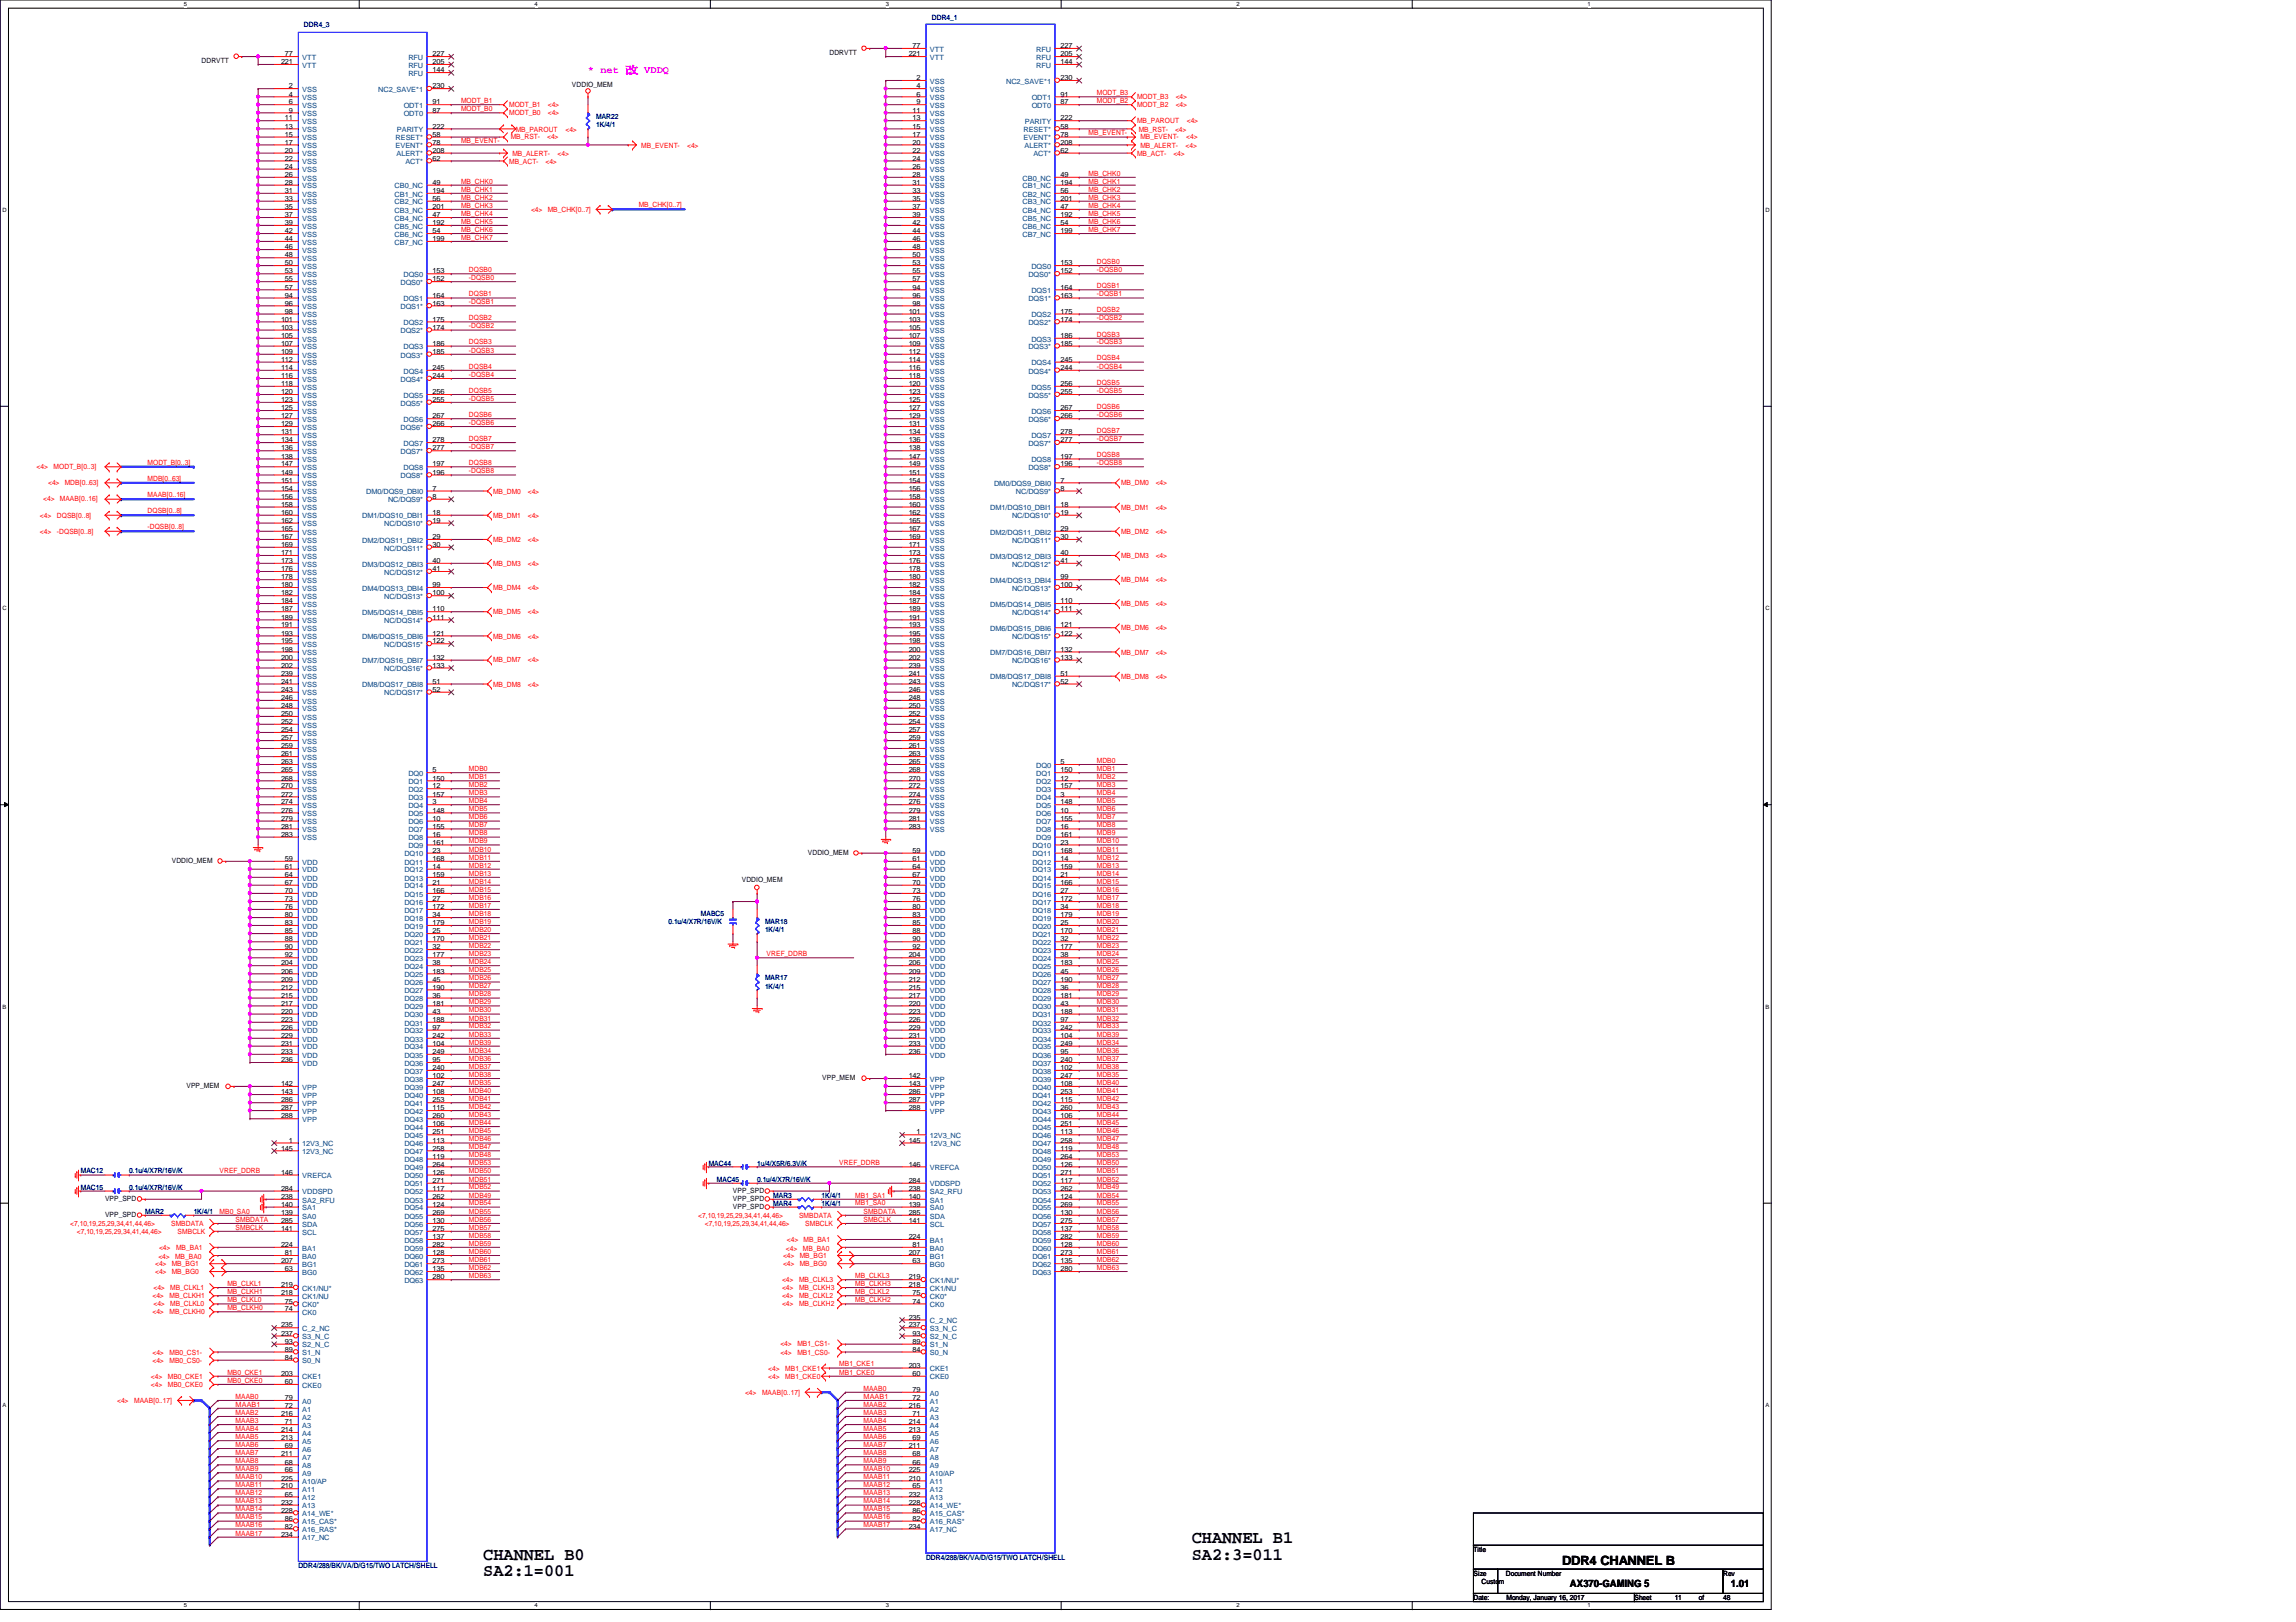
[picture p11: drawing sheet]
<svg xmlns="http://www.w3.org/2000/svg" width="297mm" height="210mm" viewBox="0 0 297 210" stroke-linecap="round" stroke-linejoin="round" font-family="sans-serif">
<defs><g id="words">
<g font-size="2.3">
<text x="62.5" y="203.9">SA2:1=001</text>
<text x="62.5" y="201.8">CHANNEL B0</text>
<text x="154.2" y="201.8">SA2:3=011</text>
<text x="154.2" y="199.7">CHANNEL B1</text>
</g>
<text font-size="1.7" x="202.1" y="202.5">DDR4 CHANNEL B</text>
<text font-size="1.3" fill="#f0f" x="76.1" y="9.4">* net 須 VDDQ</text>
<g font-size="1.3">
<text x="203.1" y="205.4">AX370-GAMING 5</text>
<text x="223.9" y="205.4">1.01</text>
</g>
<g font-size=".9" fill="#000080">
<text x="39.3" y="3.6">DDR4_3</text>
<text x="120.6" y="2.5">DDR4_1</text>
<text x="77.1" y="15.5">MAR22</text>
<text x="77.1" y="16.5">1K/4/1</text>
<text x="86.5" y="119.6">0.1u/4/X7R/16V/K</text>
<text x="90.7" y="118.5">MABC5</text>
<text x="99" y="119.6">MAR18</text>
<text x="99" y="120.6">1K/4/1</text>
<text x="99" y="126.9">MAR17</text>
<text x="99" y="127.9">1K/4/1</text>
<text x="10.5" y="154">MAC15</text>
<text x="10.5" y="151.8">MAC12</text>
<text x="16.7" y="154">0.1u/4/X7R/16V/K</text>
<text x="16.7" y="151.8">0.1u/4/X7R/16V/K</text>
<text x="91.7" y="150.8">MAC44</text>
<text x="92.7" y="152.9">MAC45</text>
<text x="98" y="150.8">1u/4/X5R/6.3V/K</text>
<text x="98" y="152.9">0.1u/4/X7R/16V/K</text>
<text x="100" y="155">MAR3</text>
<text x="106.3" y="155">1K/4/1</text>
<text x="18.8" y="157.1">MAR2</text>
<text x="25.1" y="157.1">1K/4/1</text>
<text x="100" y="156">MAR4</text>
<text x="106.3" y="156">1K/4/1</text>
<text x="38.6" y="202.9">DDR4/288/BK/VA/D/G15/TWO LATCH/SHELL</text>
<text x="119.8" y="201.8">DDR4/288/BK/VA/D/G15/TWO LATCH/SHELL</text>
</g>
<g font-size=".9">
<text x="26.1" y="8.2">DDRVTT</text>
<text x="36.4" y="8.3">221</text>
<text x="36.9" y="7.3">77</text>
<text x="37.4" y="11.4">2</text>
<text x="56" y="7.3">227</text>
<text x="56" y="8.3">205</text>
<text x="56" y="9.4">144</text>
<text x="56" y="11.4">230</text>
<text x="74" y="11.3">VDDIO_MEM</text>
<text x="107.3" y="7.1">DDRVTT</text>
<text x="117.6" y="7.3">221</text>
<text x="118.1" y="6.2">77</text>
<text x="118.6" y="10.4">2</text>
<text x="118.6" y="11.4">4</text>
<text x="137.2" y="6.2">227</text>
<text x="137.2" y="7.3">205</text>
<text x="137.2" y="8.3">144</text>
<text x="137.2" y="10.4">230</text>
<text x="36.9" y="15.6">11</text>
<text x="36.9" y="16.6">13</text>
<text x="36.9" y="17.7">15</text>
<text x="37.4" y="12.5">4</text>
<text x="37.4" y="13.5">6</text>
<text x="37.4" y="14.6">9</text>
<text x="56" y="13.5">91</text>
<text x="56" y="14.6">87</text>
<text x="56" y="17.7">58</text>
<text x="56" y="16.6">222</text>
<text x="118.1" y="14.6">11</text>
<text x="118.1" y="15.6">13</text>
<text x="118.1" y="16.6">15</text>
<text x="118.1" y="17.7">17</text>
<text x="118.6" y="12.5">6</text>
<text x="118.6" y="13.5">9</text>
<text x="137.2" y="12.5">91</text>
<text x="137.2" y="13.5">87</text>
<text x="137.2" y="17.7">78</text>
<text x="137.2" y="16.6">58</text>
<text x="137.2" y="15.6">222</text>
<text x="36.9" y="18.7">17</text>
<text x="36.9" y="19.8">20</text>
<text x="36.9" y="20.8">22</text>
<text x="36.9" y="21.8">24</text>
<text x="36.9" y="22.9">26</text>
<text x="36.9" y="23.9">28</text>
<text x="56" y="18.7">78</text>
<text x="56" y="19.8">208</text>
<text x="56" y="20.8">62</text>
<text x="56" y="23.9">49</text>
<text x="118.1" y="18.7">20</text>
<text x="118.1" y="19.8">22</text>
<text x="118.1" y="20.8">24</text>
<text x="118.1" y="21.8">26</text>
<text x="118.1" y="22.9">28</text>
<text x="118.1" y="23.9">31</text>
<text x="137.2" y="18.7">208</text>
<text x="137.2" y="19.8">62</text>
<text x="137.2" y="22.9">49</text>
<text x="137.2" y="23.9">194</text>
<text x="36.9" y="25">31</text>
<text x="36.9" y="26">33</text>
<text x="36.9" y="27.1">35</text>
<text x="36.9" y="28.1">37</text>
<text x="36.9" y="29.1">39</text>
<text x="56" y="25">194</text>
<text x="56" y="26">56</text>
<text x="56" y="27.1">201</text>
<text x="56" y="28.1">47</text>
<text x="56" y="29.1">192</text>
<text x="118.1" y="25">33</text>
<text x="118.1" y="26">35</text>
<text x="118.1" y="27.1">37</text>
<text x="118.1" y="28.1">39</text>
<text x="118.1" y="29.1">42</text>
<text x="137.2" y="25">56</text>
<text x="137.2" y="26">201</text>
<text x="137.2" y="27.1">47</text>
<text x="137.2" y="28.1">192</text>
<text x="137.2" y="29.1">54</text>
<text x="36.9" y="30.2">42</text>
<text x="36.9" y="31.2">44</text>
<text x="36.9" y="32.3">46</text>
<text x="36.9" y="33.3">48</text>
<text x="36.9" y="34.3">50</text>
<text x="36.9" y="35.4">53</text>
<text x="56" y="30.2">54</text>
<text x="56" y="31.2">199</text>
<text x="56" y="35.4">153</text>
<text x="118.1" y="30.2">44</text>
<text x="118.1" y="31.2">46</text>
<text x="118.1" y="32.3">48</text>
<text x="118.1" y="33.3">50</text>
<text x="118.1" y="34.3">53</text>
<text x="118.1" y="35.4">55</text>
<text x="137.2" y="30.2">199</text>
<text x="137.2" y="34.3">153</text>
<text x="137.2" y="35.4">152</text>
<text x="36.4" y="41.6">101</text>
<text x="36.9" y="36.4">55</text>
<text x="36.9" y="37.5">57</text>
<text x="36.9" y="38.5">94</text>
<text x="36.9" y="39.5">96</text>
<text x="36.9" y="40.6">98</text>
<text x="56" y="36.4">152</text>
<text x="56" y="38.5">164</text>
<text x="56" y="39.5">163</text>
<text x="56" y="41.6">175</text>
<text x="117.6" y="40.6">101</text>
<text x="117.6" y="41.6">103</text>
<text x="118.1" y="36.4">57</text>
<text x="118.1" y="37.5">94</text>
<text x="118.1" y="38.5">96</text>
<text x="118.1" y="39.5">98</text>
<text x="137.2" y="37.5">164</text>
<text x="137.2" y="38.5">163</text>
<text x="137.2" y="40.6">175</text>
<text x="137.2" y="41.6">174</text>
<text x="36.4" y="42.7">103</text>
<text x="36.4" y="43.7">105</text>
<text x="36.4" y="44.7">107</text>
<text x="36.4" y="45.8">109</text>
<text x="36.4" y="46.8">112</text>
<text x="36.4" y="47.9">114</text>
<text x="56" y="42.7">174</text>
<text x="56" y="44.7">186</text>
<text x="56" y="45.8">185</text>
<text x="56" y="47.9">245</text>
<text x="117.6" y="42.7">105</text>
<text x="117.6" y="43.7">107</text>
<text x="117.6" y="44.7">109</text>
<text x="117.6" y="45.8">112</text>
<text x="117.6" y="46.8">114</text>
<text x="117.6" y="47.9">116</text>
<text x="137.2" y="43.7">186</text>
<text x="137.2" y="44.7">185</text>
<text x="137.2" y="46.8">245</text>
<text x="137.2" y="47.9">244</text>
<text x="36.4" y="48.9">116</text>
<text x="36.4" y="50">118</text>
<text x="36.4" y="51">120</text>
<text x="36.4" y="52">123</text>
<text x="36.4" y="53.1">125</text>
<text x="56" y="48.9">244</text>
<text x="56" y="51">256</text>
<text x="56" y="52">255</text>
<text x="117.6" y="48.9">118</text>
<text x="117.6" y="50">120</text>
<text x="117.6" y="51">123</text>
<text x="117.6" y="52">125</text>
<text x="117.6" y="53.1">127</text>
<text x="137.2" y="50">256</text>
<text x="137.2" y="51">255</text>
<text x="137.2" y="53.1">267</text>
<text x="36.4" y="54.1">127</text>
<text x="36.4" y="55.2">129</text>
<text x="36.4" y="56.2">131</text>
<text x="36.4" y="57.2">134</text>
<text x="36.4" y="58.3">136</text>
<text x="36.4" y="59.4">138</text>
<text x="56" y="54.1">267</text>
<text x="56" y="55.2">266</text>
<text x="56" y="57.2">278</text>
<text x="56" y="58.3">277</text>
<text x="117.6" y="54.1">129</text>
<text x="117.6" y="55.2">131</text>
<text x="117.6" y="56.2">134</text>
<text x="117.6" y="57.2">136</text>
<text x="117.6" y="58.3">138</text>
<text x="117.6" y="59.4">147</text>
<text x="137.2" y="54.1">266</text>
<text x="137.2" y="56.2">278</text>
<text x="137.2" y="57.2">277</text>
<text x="137.2" y="59.4">197</text>
<text x="36.4" y="60.4">147</text>
<text x="36.4" y="61.4">149</text>
<text x="36.4" y="62.4">151</text>
<text x="36.4" y="63.5">154</text>
<text x="36.4" y="64.6">156</text>
<text x="36.4" y="65.6">158</text>
<text x="56" y="60.4">197</text>
<text x="56" y="61.4">196</text>
<text x="56" y="63.5">7</text>
<text x="56" y="64.6">8</text>
<text x="117.6" y="60.4">149</text>
<text x="117.6" y="61.4">151</text>
<text x="117.6" y="62.4">154</text>
<text x="117.6" y="63.5">156</text>
<text x="117.6" y="64.6">158</text>
<text x="117.6" y="65.6">160</text>
<text x="137.2" y="60.4">196</text>
<text x="137.2" y="62.4">7</text>
<text x="137.2" y="63.5">8</text>
<text x="137.2" y="65.6">18</text>
<text x="36.4" y="66.6">160</text>
<text x="36.4" y="67.6">162</text>
<text x="36.4" y="68.7">165</text>
<text x="36.4" y="69.8">167</text>
<text x="36.4" y="70.8">169</text>
<text x="36.4" y="71.8">171</text>
<text x="56" y="66.6">18</text>
<text x="56" y="67.6">19</text>
<text x="56" y="69.8">29</text>
<text x="56" y="70.8">30</text>
<text x="117.6" y="66.6">162</text>
<text x="117.6" y="67.6">165</text>
<text x="117.6" y="68.7">167</text>
<text x="117.6" y="69.8">169</text>
<text x="117.6" y="70.8">171</text>
<text x="117.6" y="71.8">173</text>
<text x="137.2" y="66.6">19</text>
<text x="137.2" y="68.7">29</text>
<text x="137.2" y="69.8">30</text>
<text x="137.2" y="71.8">40</text>
<text x="36.4" y="72.9">173</text>
<text x="36.4" y="73.9">176</text>
<text x="36.4" y="75">178</text>
<text x="36.4" y="76">180</text>
<text x="36.4" y="77">182</text>
<text x="56" y="72.9">40</text>
<text x="56" y="73.9">41</text>
<text x="56" y="76">99</text>
<text x="56" y="77">100</text>
<text x="117.6" y="72.9">176</text>
<text x="117.6" y="73.9">178</text>
<text x="117.6" y="75">180</text>
<text x="117.6" y="76">182</text>
<text x="117.6" y="77">184</text>
<text x="137.2" y="72.9">41</text>
<text x="137.2" y="75">99</text>
<text x="137.2" y="76">100</text>
<text x="36.4" y="78.1">184</text>
<text x="36.4" y="79.1">187</text>
<text x="36.4" y="80.2">189</text>
<text x="36.4" y="81.2">191</text>
<text x="36.4" y="82.3">193</text>
<text x="36.4" y="83.3">195</text>
<text x="56" y="79.1">110</text>
<text x="56" y="80.2">111</text>
<text x="56" y="82.3">121</text>
<text x="56" y="83.3">122</text>
<text x="117.6" y="78.1">187</text>
<text x="117.6" y="79.1">189</text>
<text x="117.6" y="80.2">191</text>
<text x="117.6" y="81.2">193</text>
<text x="117.6" y="82.3">195</text>
<text x="117.6" y="83.3">198</text>
<text x="137.2" y="78.1">110</text>
<text x="137.2" y="79.1">111</text>
<text x="137.2" y="81.2">121</text>
<text x="137.2" y="82.3">122</text>
<text x="36.4" y="84.3">198</text>
<text x="36.4" y="85.4">200</text>
<text x="36.4" y="86.4">202</text>
<text x="36.4" y="87.5">239</text>
<text x="36.4" y="88.5">241</text>
<text x="36.4" y="89.5">243</text>
<text x="56" y="85.4">132</text>
<text x="56" y="86.4">133</text>
<text x="56" y="88.5">51</text>
<text x="56" y="89.5">52</text>
<text x="117.6" y="84.3">200</text>
<text x="117.6" y="85.4">202</text>
<text x="117.6" y="86.4">239</text>
<text x="117.6" y="87.5">241</text>
<text x="117.6" y="88.5">243</text>
<text x="117.6" y="89.5">246</text>
<text x="137.2" y="84.3">132</text>
<text x="137.2" y="85.4">133</text>
<text x="137.2" y="87.5">51</text>
<text x="137.2" y="88.5">52</text>
<text x="36.4" y="90.6">246</text>
<text x="36.4" y="91.6">248</text>
<text x="36.4" y="92.7">250</text>
<text x="36.4" y="93.7">252</text>
<text x="36.4" y="94.7">254</text>
<text x="36.4" y="95.8">257</text>
<text x="117.6" y="90.6">248</text>
<text x="117.6" y="91.6">250</text>
<text x="117.6" y="92.7">252</text>
<text x="117.6" y="93.7">254</text>
<text x="117.6" y="94.7">257</text>
<text x="117.6" y="95.8">259</text>
<text x="36.4" y="96.8">259</text>
<text x="36.4" y="97.9">261</text>
<text x="36.4" y="98.9">263</text>
<text x="36.4" y="99.9">265</text>
<text x="36.4" y="101">268</text>
<text x="56" y="99.9">5</text>
<text x="56" y="101">150</text>
<text x="117.6" y="96.8">261</text>
<text x="117.6" y="97.9">263</text>
<text x="117.6" y="98.9">265</text>
<text x="117.6" y="99.9">268</text>
<text x="117.6" y="101">270</text>
<text x="137.2" y="98.9">5</text>
<text x="137.2" y="99.9">150</text>
<text x="137.2" y="101">12</text>
<text x="36.4" y="102">270</text>
<text x="36.4" y="103.1">272</text>
<text x="36.4" y="104.1">274</text>
<text x="36.4" y="105.2">276</text>
<text x="36.4" y="106.2">279</text>
<text x="36.4" y="107.2">281</text>
<text x="56" y="102">12</text>
<text x="56" y="103.1">157</text>
<text x="56" y="104.1">3</text>
<text x="56" y="105.2">148</text>
<text x="56" y="106.2">10</text>
<text x="56" y="107.2">155</text>
<text x="117.6" y="102">272</text>
<text x="117.6" y="103.1">274</text>
<text x="117.6" y="104.1">276</text>
<text x="117.6" y="105.2">279</text>
<text x="117.6" y="106.2">281</text>
<text x="117.6" y="107.2">283</text>
<text x="137.2" y="102">157</text>
<text x="137.2" y="103.1">3</text>
<text x="137.2" y="104.1">148</text>
<text x="137.2" y="105.2">10</text>
<text x="137.2" y="106.2">155</text>
<text x="137.2" y="107.2">16</text>
<text x="22.2" y="111.7">VDDIO_MEM</text>
<text x="36.4" y="108.3">283</text>
<text x="36.9" y="111.4">59</text>
<text x="36.9" y="112.4">61</text>
<text x="36.9" y="113.5">64</text>
<text x="56" y="108.3">16</text>
<text x="56" y="109.3">161</text>
<text x="56" y="110.4">23</text>
<text x="56" y="111.4">168</text>
<text x="56" y="112.4">14</text>
<text x="56" y="113.5">159</text>
<text x="104.5" y="110.6">VDDIO_MEM</text>
<text x="118.1" y="110.4">59</text>
<text x="118.1" y="111.4">61</text>
<text x="118.1" y="112.4">64</text>
<text x="118.1" y="113.5">67</text>
<text x="137.2" y="108.3">161</text>
<text x="137.2" y="109.3">23</text>
<text x="137.2" y="110.4">168</text>
<text x="137.2" y="111.4">14</text>
<text x="137.2" y="112.4">159</text>
<text x="137.2" y="113.5">21</text>
<text x="36.9" y="114.5">67</text>
<text x="36.9" y="115.6">70</text>
<text x="36.9" y="116.6">73</text>
<text x="36.9" y="118.7">80</text>
<text x="36.9" y="119.7">83</text>
<text x="36.9" y="117.6">76</text>
<text x="56" y="114.5">21</text>
<text x="56" y="115.6">166</text>
<text x="56" y="116.6">27</text>
<text x="56" y="117.6">172</text>
<text x="56" y="118.7">34</text>
<text x="56" y="119.7">179</text>
<text x="96" y="114.2">VDDIO_MEM</text>
<text x="118.1" y="114.5">70</text>
<text x="118.1" y="115.6">73</text>
<text x="118.1" y="117.6">80</text>
<text x="118.1" y="118.7">83</text>
<text x="118.1" y="119.7">85</text>
<text x="118.1" y="116.6">76</text>
<text x="137.2" y="114.5">166</text>
<text x="137.2" y="115.6">27</text>
<text x="137.2" y="116.6">172</text>
<text x="137.2" y="117.6">34</text>
<text x="137.2" y="118.7">179</text>
<text x="137.2" y="119.7">25</text>
<text x="36.4" y="124.9">204</text>
<text x="36.4" y="126">206</text>
<text x="36.9" y="120.8">85</text>
<text x="36.9" y="121.8">88</text>
<text x="36.9" y="122.9">90</text>
<text x="36.9" y="123.9">92</text>
<text x="56" y="120.8">25</text>
<text x="56" y="121.8">170</text>
<text x="56" y="122.9">32</text>
<text x="56" y="123.9">177</text>
<text x="56" y="124.9">38</text>
<text x="56" y="126">183</text>
<text x="117.6" y="123.9">204</text>
<text x="117.6" y="124.9">206</text>
<text x="117.6" y="126">209</text>
<text x="118.1" y="120.8">88</text>
<text x="118.1" y="121.8">90</text>
<text x="118.1" y="122.9">92</text>
<text x="137.2" y="120.8">170</text>
<text x="137.2" y="121.8">32</text>
<text x="137.2" y="122.9">177</text>
<text x="137.2" y="123.9">38</text>
<text x="137.2" y="124.9">183</text>
<text x="137.2" y="126">45</text>
<text x="36.4" y="127">209</text>
<text x="36.4" y="128.1">212</text>
<text x="36.4" y="129.1">215</text>
<text x="36.4" y="131.2">220</text>
<text x="36.4" y="130.1">217</text>
<text x="56" y="127">45</text>
<text x="56" y="128.1">190</text>
<text x="56" y="129.1">36</text>
<text x="56" y="130.1">181</text>
<text x="56" y="131.2">43</text>
<text x="117.6" y="127">212</text>
<text x="117.6" y="128.1">215</text>
<text x="117.6" y="130.1">220</text>
<text x="117.6" y="129.1">217</text>
<text x="117.6" y="131.2">223</text>
<text x="137.2" y="127">190</text>
<text x="137.2" y="128.1">36</text>
<text x="137.2" y="129.1">181</text>
<text x="137.2" y="130.1">43</text>
<text x="137.2" y="131.2">188</text>
<text x="36.4" y="132.2">223</text>
<text x="36.4" y="133.3">226</text>
<text x="36.4" y="134.3">229</text>
<text x="36.4" y="135.3">231</text>
<text x="36.4" y="136.4">233</text>
<text x="36.4" y="137.5">236</text>
<text x="56" y="132.2">188</text>
<text x="56" y="133.3">97</text>
<text x="56" y="134.3">242</text>
<text x="56" y="135.3">104</text>
<text x="56" y="136.4">249</text>
<text x="56" y="137.5">95</text>
<text x="117.6" y="132.2">226</text>
<text x="117.6" y="133.3">229</text>
<text x="117.6" y="134.3">231</text>
<text x="117.6" y="135.3">233</text>
<text x="117.6" y="136.4">236</text>
<text x="137.2" y="132.2">97</text>
<text x="137.2" y="133.3">242</text>
<text x="137.2" y="134.3">104</text>
<text x="137.2" y="135.3">249</text>
<text x="137.2" y="136.4">95</text>
<text x="137.2" y="137.5">240</text>
<text x="24.1" y="140.8">VPP_MEM</text>
<text x="36.4" y="140.5">142</text>
<text x="36.4" y="141.6">143</text>
<text x="36.4" y="142.7">286</text>
<text x="36.4" y="143.7">287</text>
<text x="56" y="138.5">240</text>
<text x="56" y="139.5">102</text>
<text x="56" y="140.5">247</text>
<text x="56" y="141.6">108</text>
<text x="56" y="142.7">253</text>
<text x="56" y="143.7">115</text>
<text x="106.4" y="139.8">VPP_MEM</text>
<text x="117.6" y="139.5">142</text>
<text x="117.6" y="140.5">143</text>
<text x="117.6" y="141.6">286</text>
<text x="117.6" y="142.7">287</text>
<text x="117.6" y="143.7">288</text>
<text x="137.2" y="138.5">102</text>
<text x="137.2" y="139.5">247</text>
<text x="137.2" y="140.5">108</text>
<text x="137.2" y="141.6">253</text>
<text x="137.2" y="142.7">115</text>
<text x="137.2" y="143.7">260</text>
<text x="36.4" y="144.7">288</text>
<text x="36.4" y="148.9">145</text>
<text x="37.4" y="147.9">1</text>
<text x="56" y="144.7">260</text>
<text x="56" y="145.8">106</text>
<text x="56" y="146.8">251</text>
<text x="56" y="147.9">113</text>
<text x="56" y="148.9">258</text>
<text x="56" y="149.9">119</text>
<text x="117.6" y="147.9">145</text>
<text x="118.6" y="146.8">1</text>
<text x="137.2" y="144.7">106</text>
<text x="137.2" y="145.8">251</text>
<text x="137.2" y="146.8">113</text>
<text x="137.2" y="147.9">258</text>
<text x="137.2" y="148.9">119</text>
<text x="137.2" y="149.9">264</text>
<text x="13.6" y="155.4">VPP_SPD</text>
<text x="36.4" y="152">146</text>
<text x="36.4" y="155.2">238</text>
<text x="36.4" y="154.1">284</text>
<text x="56" y="151">264</text>
<text x="56" y="152">126</text>
<text x="56" y="153.1">271</text>
<text x="56" y="154.1">117</text>
<text x="56" y="155.2">262</text>
<text x="94.8" y="155.4">VPP_SPD</text>
<text x="94.8" y="154.3">VPP_SPD</text>
<text x="117.6" y="151">146</text>
<text x="117.6" y="155.2">140</text>
<text x="117.6" y="154.1">238</text>
<text x="117.6" y="153.1">284</text>
<text x="137.2" y="151">126</text>
<text x="137.2" y="152">271</text>
<text x="137.2" y="153.1">117</text>
<text x="137.2" y="154.1">262</text>
<text x="137.2" y="155.2">124</text>
<text x="13.6" y="157.5">VPP_SPD</text>
<text x="36.4" y="159.3">141</text>
<text x="36.4" y="158.3">285</text>
<text x="36.4" y="156.2">140</text>
<text x="36.4" y="157.2">139</text>
<text x="36.4" y="161.4">224</text>
<text x="56" y="156.2">124</text>
<text x="56" y="157.2">269</text>
<text x="56" y="158.3">130</text>
<text x="56" y="159.3">275</text>
<text x="56" y="160.4">137</text>
<text x="56" y="161.4">282</text>
<text x="94.8" y="156.5">VPP_SPD</text>
<text x="117.6" y="158.3">141</text>
<text x="117.6" y="157.2">285</text>
<text x="117.6" y="156.2">139</text>
<text x="117.6" y="160.4">224</text>
<text x="118.1" y="161.4">81</text>
<text x="137.2" y="156.2">269</text>
<text x="137.2" y="157.2">130</text>
<text x="137.2" y="158.3">275</text>
<text x="137.2" y="159.3">137</text>
<text x="137.2" y="160.4">282</text>
<text x="137.2" y="161.4">128</text>
<text x="36.4" y="166.6">219</text>
<text x="36.4" y="167.6">218</text>
<text x="36.4" y="163.5">207</text>
<text x="36.9" y="162.4">81</text>
<text x="36.9" y="164.5">63</text>
<text x="56" y="162.4">128</text>
<text x="56" y="163.5">273</text>
<text x="56" y="164.5">135</text>
<text x="56" y="165.6">280</text>
<text x="117.6" y="165.6">219</text>
<text x="117.6" y="166.6">218</text>
<text x="117.6" y="162.4">207</text>
<text x="118.1" y="167.6">75</text>
<text x="118.1" y="163.5">63</text>
<text x="137.2" y="162.4">273</text>
<text x="137.2" y="163.5">135</text>
<text x="137.2" y="164.5">280</text>
<text x="36.4" y="172.8">237</text>
<text x="36.4" y="171.8">235</text>
<text x="36.9" y="173.9">93</text>
<text x="36.9" y="168.7">75</text>
<text x="36.9" y="169.7">74</text>
<text x="117.6" y="171.8">237</text>
<text x="117.6" y="170.8">235</text>
<text x="118.1" y="172.8">93</text>
<text x="118.1" y="168.7">74</text>
<text x="118.1" y="173.9">89</text>
<text x="36.4" y="178.1">203</text>
<text x="36.9" y="179.1">60</text>
<text x="36.9" y="174.9">89</text>
<text x="36.9" y="176">84</text>
<text x="117.6" y="177">203</text>
<text x="118.1" y="178.1">60</text>
<text x="118.1" y="174.9">84</text>
<text x="36.4" y="183.3">216</text>
<text x="36.4" y="185.3">214</text>
<text x="36.9" y="181.2">79</text>
<text x="36.9" y="182.2">72</text>
<text x="36.9" y="184.3">71</text>
<text x="117.6" y="182.2">216</text>
<text x="117.6" y="184.3">214</text>
<text x="117.6" y="185.3">213</text>
<text x="118.1" y="180.1">79</text>
<text x="118.1" y="181.2">72</text>
<text x="118.1" y="183.3">71</text>
<text x="36.4" y="186.4">213</text>
<text x="36.4" y="188.5">211</text>
<text x="36.4" y="191.6">225</text>
<text x="36.9" y="187.4">69</text>
<text x="36.9" y="189.5">68</text>
<text x="36.9" y="190.5">66</text>
<text x="117.6" y="187.4">211</text>
<text x="117.6" y="190.5">225</text>
<text x="117.6" y="191.6">210</text>
<text x="118.1" y="186.4">69</text>
<text x="118.1" y="188.5">68</text>
<text x="118.1" y="189.5">66</text>
<text x="36.4" y="192.6">210</text>
<text x="36.4" y="194.7">232</text>
<text x="36.4" y="195.7">228</text>
<text x="36.9" y="193.7">65</text>
<text x="36.9" y="196.8">86</text>
<text x="36.9" y="197.8">82</text>
<text x="117.6" y="193.7">232</text>
<text x="117.6" y="194.7">228</text>
<text x="117.6" y="197.8">234</text>
<text x="118.1" y="192.6">65</text>
<text x="118.1" y="195.7">86</text>
<text x="118.1" y="196.8">82</text>
<text x="36.4" y="198.9">234</text>
<text x="190.6" y="200.8">Title</text>
<text x="190.6" y="203.9">Size</text>
<text x="194.8" y="203.9">Document Number</text>
<text x="222.9" y="203.9">Rev</text>
<text x="190.6" y="207.1">Date:</text>
<text x="191.7" y="205">Custom</text>
<text x="194.9" y="207.1">Monday, January 16, 2017</text>
<text x="211.5" y="207.1">Sheet</text>
<text x="216.7" y="207.1">11</text>
<text x="219.8" y="207.1">of</text>
<text x="222.9" y="207.1">48</text>
</g>
<g font-size=".9" fill="#004080">
<text x="39.1" y="7.7">VTT</text>
<text x="39.1" y="8.8">VTT</text>
<text x="39.1" y="11.9">VSS</text>
<text x="48.9" y="11.9">NC2_SAVE*1</text>
<text x="52.8" y="7.7">RFU</text>
<text x="52.8" y="8.8">RFU</text>
<text x="52.8" y="9.8">RFU</text>
<text x="120.3" y="6.7">VTT</text>
<text x="120.3" y="7.7">VTT</text>
<text x="120.3" y="10.8">VSS</text>
<text x="120.3" y="11.9">VSS</text>
<text x="130.2" y="10.8">NC2_SAVE*1</text>
<text x="134.1" y="6.7">RFU</text>
<text x="134.1" y="7.7">RFU</text>
<text x="134.1" y="8.8">RFU</text>
<text x="39.1" y="13">VSS</text>
<text x="39.1" y="14">VSS</text>
<text x="39.1" y="15">VSS</text>
<text x="39.1" y="16">VSS</text>
<text x="39.1" y="17.1">VSS</text>
<text x="51.3" y="17.1">PARITY</text>
<text x="52.2" y="14">ODT1</text>
<text x="52.2" y="15">ODT0</text>
<text x="120.3" y="13">VSS</text>
<text x="120.3" y="14">VSS</text>
<text x="120.3" y="15">VSS</text>
<text x="120.3" y="16">VSS</text>
<text x="120.3" y="17.1">VSS</text>
<text x="132.4" y="17.1">RESET*</text>
<text x="132.6" y="16">PARITY</text>
<text x="133.5" y="13">ODT1</text>
<text x="133.5" y="14">ODT0</text>
<text x="39.1" y="18.2">VSS</text>
<text x="39.1" y="19.2">VSS</text>
<text x="39.1" y="20.2">VSS</text>
<text x="39.1" y="21.3">VSS</text>
<text x="39.1" y="22.3">VSS</text>
<text x="39.1" y="23.4">VSS</text>
<text x="51.2" y="19.2">EVENT*</text>
<text x="51.2" y="18.2">RESET*</text>
<text x="51.3" y="20.2">ALERT*</text>
<text x="52.4" y="21.3">ACT*</text>
<text x="120.3" y="18.2">VSS</text>
<text x="120.3" y="19.2">VSS</text>
<text x="120.3" y="20.2">VSS</text>
<text x="120.3" y="21.3">VSS</text>
<text x="120.3" y="22.3">VSS</text>
<text x="120.3" y="23.4">VSS</text>
<text x="132.3" y="23.4">CB0_NC</text>
<text x="132.4" y="18.2">EVENT*</text>
<text x="132.5" y="19.2">ALERT*</text>
<text x="133.7" y="20.2">ACT*</text>
<text x="39.1" y="24.4">VSS</text>
<text x="39.1" y="25.4">VSS</text>
<text x="39.1" y="26.5">VSS</text>
<text x="39.1" y="27.5">VSS</text>
<text x="39.1" y="28.6">VSS</text>
<text x="39.1" y="29.6">VSS</text>
<text x="51.1" y="24.4">CB0_NC</text>
<text x="51.1" y="25.4">CB1_NC</text>
<text x="51.1" y="26.5">CB2_NC</text>
<text x="51.1" y="27.5">CB3_NC</text>
<text x="51.1" y="28.6">CB4_NC</text>
<text x="51.1" y="29.6">CB5_NC</text>
<text x="120.3" y="24.4">VSS</text>
<text x="120.3" y="25.4">VSS</text>
<text x="120.3" y="26.5">VSS</text>
<text x="120.3" y="27.5">VSS</text>
<text x="120.3" y="28.6">VSS</text>
<text x="120.3" y="29.6">VSS</text>
<text x="132.3" y="24.4">CB1_NC</text>
<text x="132.3" y="25.4">CB2_NC</text>
<text x="132.3" y="26.5">CB3_NC</text>
<text x="132.3" y="27.5">CB4_NC</text>
<text x="132.3" y="28.6">CB5_NC</text>
<text x="132.3" y="29.6">CB6_NC</text>
<text x="39.1" y="30.6">VSS</text>
<text x="39.1" y="31.7">VSS</text>
<text x="39.1" y="32.7">VSS</text>
<text x="39.1" y="33.8">VSS</text>
<text x="39.1" y="34.8">VSS</text>
<text x="39.1" y="35.9">VSS</text>
<text x="51.1" y="30.6">CB6_NC</text>
<text x="51.1" y="31.7">CB7_NC</text>
<text x="52.2" y="35.9">DQS0</text>
<text x="120.3" y="30.6">VSS</text>
<text x="120.3" y="31.7">VSS</text>
<text x="120.3" y="32.7">VSS</text>
<text x="120.3" y="33.8">VSS</text>
<text x="120.3" y="34.8">VSS</text>
<text x="120.3" y="35.9">VSS</text>
<text x="132.3" y="30.6">CB7_NC</text>
<text x="133.1" y="35.9">DQS0*</text>
<text x="133.4" y="34.8">DQS0</text>
<text x="39.1" y="36.9">VSS</text>
<text x="39.1" y="37.9">VSS</text>
<text x="39.1" y="39">VSS</text>
<text x="39.1" y="40">VSS</text>
<text x="39.1" y="41.1">VSS</text>
<text x="51.8" y="36.9">DQS0*</text>
<text x="51.8" y="40">DQS1*</text>
<text x="52.2" y="39">DQS1</text>
<text x="120.3" y="36.9">VSS</text>
<text x="120.3" y="37.9">VSS</text>
<text x="120.3" y="39">VSS</text>
<text x="120.3" y="40">VSS</text>
<text x="120.3" y="41.1">VSS</text>
<text x="133.1" y="39">DQS1*</text>
<text x="133.4" y="37.9">DQS1</text>
<text x="133.4" y="41.1">DQS2</text>
<text x="39.1" y="42.1">VSS</text>
<text x="39.1" y="43.1">VSS</text>
<text x="39.1" y="44.2">VSS</text>
<text x="39.1" y="45.2">VSS</text>
<text x="39.1" y="46.3">VSS</text>
<text x="39.1" y="47.3">VSS</text>
<text x="51.8" y="43.1">DQS2*</text>
<text x="51.8" y="46.3">DQS3*</text>
<text x="52.2" y="42.1">DQS2</text>
<text x="52.2" y="45.2">DQS3</text>
<text x="120.3" y="42.1">VSS</text>
<text x="120.3" y="43.1">VSS</text>
<text x="120.3" y="44.2">VSS</text>
<text x="120.3" y="45.2">VSS</text>
<text x="120.3" y="46.3">VSS</text>
<text x="120.3" y="47.3">VSS</text>
<text x="133.1" y="42.1">DQS2*</text>
<text x="133.1" y="45.2">DQS3*</text>
<text x="133.4" y="44.2">DQS3</text>
<text x="133.4" y="47.3">DQS4</text>
<text x="39.1" y="48.3">VSS</text>
<text x="39.1" y="49.4">VSS</text>
<text x="39.1" y="50.4">VSS</text>
<text x="39.1" y="51.5">VSS</text>
<text x="39.1" y="52.5">VSS</text>
<text x="39.1" y="53.6">VSS</text>
<text x="51.8" y="49.4">DQS4*</text>
<text x="51.8" y="52.5">DQS5*</text>
<text x="52.2" y="48.3">DQS4</text>
<text x="52.2" y="51.5">DQS5</text>
<text x="120.3" y="48.3">VSS</text>
<text x="120.3" y="49.4">VSS</text>
<text x="120.3" y="50.4">VSS</text>
<text x="120.3" y="51.5">VSS</text>
<text x="120.3" y="52.5">VSS</text>
<text x="120.3" y="53.6">VSS</text>
<text x="133.1" y="48.3">DQS4*</text>
<text x="133.1" y="51.5">DQS5*</text>
<text x="133.4" y="50.4">DQS5</text>
<text x="133.4" y="53.6">DQS6</text>
<text x="39.1" y="54.6">VSS</text>
<text x="39.1" y="55.6">VSS</text>
<text x="39.1" y="56.7">VSS</text>
<text x="39.1" y="57.7">VSS</text>
<text x="39.1" y="58.8">VSS</text>
<text x="39.1" y="59.8">VSS</text>
<text x="51.8" y="55.6">DQS6*</text>
<text x="51.8" y="58.8">DQS7*</text>
<text x="52.2" y="54.6">DQS6</text>
<text x="52.2" y="57.7">DQS7</text>
<text x="120.3" y="54.6">VSS</text>
<text x="120.3" y="55.6">VSS</text>
<text x="120.3" y="56.7">VSS</text>
<text x="120.3" y="57.7">VSS</text>
<text x="120.3" y="58.8">VSS</text>
<text x="120.3" y="59.8">VSS</text>
<text x="133.1" y="54.6">DQS6*</text>
<text x="133.1" y="57.7">DQS7*</text>
<text x="133.4" y="56.7">DQS7</text>
<text x="133.4" y="59.8">DQS8</text>
<text x="39.1" y="60.8">VSS</text>
<text x="39.1" y="61.9">VSS</text>
<text x="39.1" y="62.9">VSS</text>
<text x="39.1" y="64">VSS</text>
<text x="39.1" y="65">VSS</text>
<text x="47.4" y="64">DM0/DQS9_DBI0</text>
<text x="50.2" y="65">NC/DQS9*</text>
<text x="51.8" y="61.9">DQS8*</text>
<text x="52.2" y="60.8">DQS8</text>
<text x="120.3" y="60.8">VSS</text>
<text x="120.3" y="61.9">VSS</text>
<text x="120.3" y="62.9">VSS</text>
<text x="120.3" y="64">VSS</text>
<text x="120.3" y="65">VSS</text>
<text x="128.6" y="62.9">DM0/DQS9_DBI0</text>
<text x="131.4" y="64">NC/DQS9*</text>
<text x="133.1" y="60.8">DQS8*</text>
<text x="39.1" y="66">VSS</text>
<text x="39.1" y="67.1">VSS</text>
<text x="39.1" y="68.1">VSS</text>
<text x="39.1" y="69.2">VSS</text>
<text x="39.1" y="70.2">VSS</text>
<text x="39.1" y="71.2">VSS</text>
<text x="46.9" y="67.1">DM1/DQS10_DBI1</text>
<text x="46.9" y="70.2">DM2/DQS11_DBI2</text>
<text x="49.7" y="68.1">NC/DQS10*</text>
<text x="49.7" y="71.2">NC/DQS11*</text>
<text x="120.3" y="66">VSS</text>
<text x="120.3" y="67.1">VSS</text>
<text x="120.3" y="68.1">VSS</text>
<text x="120.3" y="69.2">VSS</text>
<text x="120.3" y="70.2">VSS</text>
<text x="120.3" y="71.2">VSS</text>
<text x="128.1" y="66">DM1/DQS10_DBI1</text>
<text x="128.1" y="69.2">DM2/DQS11_DBI2</text>
<text x="130.9" y="67.1">NC/DQS10*</text>
<text x="130.9" y="70.2">NC/DQS11*</text>
<text x="39.1" y="72.3">VSS</text>
<text x="39.1" y="73.3">VSS</text>
<text x="39.1" y="74.4">VSS</text>
<text x="39.1" y="75.4">VSS</text>
<text x="39.1" y="76.5">VSS</text>
<text x="39.1" y="77.5">VSS</text>
<text x="46.9" y="73.3">DM3/DQS12_DBI3</text>
<text x="46.9" y="76.5">DM4/DQS13_DBI4</text>
<text x="49.7" y="74.4">NC/DQS12*</text>
<text x="49.7" y="77.5">NC/DQS13*</text>
<text x="120.3" y="72.3">VSS</text>
<text x="120.3" y="73.3">VSS</text>
<text x="120.3" y="74.4">VSS</text>
<text x="120.3" y="75.4">VSS</text>
<text x="120.3" y="76.5">VSS</text>
<text x="120.3" y="77.5">VSS</text>
<text x="128.1" y="72.3">DM3/DQS12_DBI3</text>
<text x="128.1" y="75.4">DM4/DQS13_DBI4</text>
<text x="130.9" y="73.3">NC/DQS12*</text>
<text x="130.9" y="76.5">NC/DQS13*</text>
<text x="39.1" y="78.5">VSS</text>
<text x="39.1" y="79.6">VSS</text>
<text x="39.1" y="80.6">VSS</text>
<text x="39.1" y="81.7">VSS</text>
<text x="39.1" y="82.7">VSS</text>
<text x="39.1" y="83.7">VSS</text>
<text x="46.9" y="79.6">DM5/DQS14_DBI5</text>
<text x="46.9" y="82.7">DM6/DQS15_DBI6</text>
<text x="49.7" y="80.6">NC/DQS14*</text>
<text x="49.7" y="83.7">NC/DQS15*</text>
<text x="120.3" y="78.5">VSS</text>
<text x="120.3" y="79.6">VSS</text>
<text x="120.3" y="80.6">VSS</text>
<text x="120.3" y="81.7">VSS</text>
<text x="120.3" y="82.7">VSS</text>
<text x="120.3" y="83.7">VSS</text>
<text x="128.1" y="78.5">DM5/DQS14_DBI5</text>
<text x="128.1" y="81.7">DM6/DQS15_DBI6</text>
<text x="130.9" y="79.6">NC/DQS14*</text>
<text x="130.9" y="82.7">NC/DQS15*</text>
<text x="39.1" y="84.8">VSS</text>
<text x="39.1" y="85.9">VSS</text>
<text x="39.1" y="86.9">VSS</text>
<text x="39.1" y="87.9">VSS</text>
<text x="39.1" y="88.9">VSS</text>
<text x="46.9" y="85.9">DM7/DQS16_DBI7</text>
<text x="46.9" y="88.9">DM8/DQS17_DBI8</text>
<text x="49.7" y="86.9">NC/DQS16*</text>
<text x="120.3" y="84.8">VSS</text>
<text x="120.3" y="85.9">VSS</text>
<text x="120.3" y="86.9">VSS</text>
<text x="120.3" y="87.9">VSS</text>
<text x="120.3" y="88.9">VSS</text>
<text x="128.1" y="84.8">DM7/DQS16_DBI7</text>
<text x="128.1" y="87.9">DM8/DQS17_DBI8</text>
<text x="130.9" y="85.9">NC/DQS16*</text>
<text x="130.9" y="88.9">NC/DQS17*</text>
<text x="39.1" y="90">VSS</text>
<text x="39.1" y="91.1">VSS</text>
<text x="39.1" y="92.1">VSS</text>
<text x="39.1" y="93.1">VSS</text>
<text x="39.1" y="94.1">VSS</text>
<text x="39.1" y="95.2">VSS</text>
<text x="49.7" y="90">NC/DQS17*</text>
<text x="120.3" y="90">VSS</text>
<text x="120.3" y="91.1">VSS</text>
<text x="120.3" y="92.1">VSS</text>
<text x="120.3" y="93.1">VSS</text>
<text x="120.3" y="94.1">VSS</text>
<text x="120.3" y="95.2">VSS</text>
<text x="39.1" y="96.3">VSS</text>
<text x="39.1" y="97.3">VSS</text>
<text x="39.1" y="98.3">VSS</text>
<text x="39.1" y="99.4">VSS</text>
<text x="39.1" y="100.4">VSS</text>
<text x="39.1" y="101.5">VSS</text>
<text x="52.8" y="100.4">DQ0</text>
<text x="52.8" y="101.5">DQ1</text>
<text x="120.3" y="96.3">VSS</text>
<text x="120.3" y="97.3">VSS</text>
<text x="120.3" y="98.3">VSS</text>
<text x="120.3" y="99.4">VSS</text>
<text x="120.3" y="100.4">VSS</text>
<text x="120.3" y="101.5">VSS</text>
<text x="134.1" y="99.4">DQ0</text>
<text x="134.1" y="100.4">DQ1</text>
<text x="134.1" y="101.5">DQ2</text>
<text x="39.1" y="102.5">VSS</text>
<text x="39.1" y="103.5">VSS</text>
<text x="39.1" y="104.6">VSS</text>
<text x="39.1" y="105.6">VSS</text>
<text x="39.1" y="106.7">VSS</text>
<text x="39.1" y="107.7">VSS</text>
<text x="52.8" y="102.5">DQ2</text>
<text x="52.8" y="103.5">DQ3</text>
<text x="52.8" y="104.6">DQ4</text>
<text x="52.8" y="105.6">DQ5</text>
<text x="52.8" y="106.7">DQ6</text>
<text x="52.8" y="107.7">DQ7</text>
<text x="120.3" y="102.5">VSS</text>
<text x="120.3" y="103.5">VSS</text>
<text x="120.3" y="104.6">VSS</text>
<text x="120.3" y="105.6">VSS</text>
<text x="120.3" y="106.7">VSS</text>
<text x="120.3" y="107.7">VSS</text>
<text x="134.1" y="102.5">DQ3</text>
<text x="134.1" y="103.5">DQ4</text>
<text x="134.1" y="104.6">DQ5</text>
<text x="134.1" y="105.6">DQ6</text>
<text x="134.1" y="106.7">DQ7</text>
<text x="134.1" y="107.7">DQ8</text>
<text x="39.1" y="111.9">VDD</text>
<text x="39.1" y="112.9">VDD</text>
<text x="39.1" y="114">VDD</text>
<text x="39.1" y="108.8">VSS</text>
<text x="52.3" y="110.8">DQ10</text>
<text x="52.3" y="111.9">DQ11</text>
<text x="52.3" y="112.9">DQ12</text>
<text x="52.3" y="114">DQ13</text>
<text x="52.8" y="108.8">DQ8</text>
<text x="52.8" y="109.8">DQ9</text>
<text x="120.3" y="110.8">VDD</text>
<text x="120.3" y="111.9">VDD</text>
<text x="120.3" y="112.9">VDD</text>
<text x="120.3" y="114">VDD</text>
<text x="133.6" y="109.8">DQ10</text>
<text x="133.6" y="110.8">DQ11</text>
<text x="133.6" y="111.9">DQ12</text>
<text x="133.6" y="112.9">DQ13</text>
<text x="133.6" y="114">DQ14</text>
<text x="134.1" y="108.8">DQ9</text>
<text x="39.1" y="115">VDD</text>
<text x="39.1" y="116">VDD</text>
<text x="39.1" y="117.1">VDD</text>
<text x="39.1" y="119.2">VDD</text>
<text x="39.1" y="118.1">VDD</text>
<text x="52.3" y="115">DQ14</text>
<text x="52.3" y="116">DQ15</text>
<text x="52.3" y="117.1">DQ16</text>
<text x="52.3" y="118.1">DQ17</text>
<text x="52.3" y="119.2">DQ18</text>
<text x="120.3" y="115">VDD</text>
<text x="120.3" y="116">VDD</text>
<text x="120.3" y="118.1">VDD</text>
<text x="120.3" y="119.2">VDD</text>
<text x="120.3" y="117.1">VDD</text>
<text x="133.6" y="115">DQ15</text>
<text x="133.6" y="116">DQ16</text>
<text x="133.6" y="117.1">DQ17</text>
<text x="133.6" y="118.1">DQ18</text>
<text x="133.6" y="119.2">DQ19</text>
<text x="39.1" y="120.2">VDD</text>
<text x="39.1" y="121.2">VDD</text>
<text x="39.1" y="122.3">VDD</text>
<text x="39.1" y="123.3">VDD</text>
<text x="39.1" y="124.4">VDD</text>
<text x="39.1" y="125.4">VDD</text>
<text x="52.3" y="120.2">DQ19</text>
<text x="52.3" y="121.2">DQ20</text>
<text x="52.3" y="122.3">DQ21</text>
<text x="52.3" y="123.3">DQ22</text>
<text x="52.3" y="124.4">DQ23</text>
<text x="52.3" y="125.4">DQ24</text>
<text x="120.3" y="120.2">VDD</text>
<text x="120.3" y="121.2">VDD</text>
<text x="120.3" y="122.3">VDD</text>
<text x="120.3" y="123.3">VDD</text>
<text x="120.3" y="124.4">VDD</text>
<text x="120.3" y="125.4">VDD</text>
<text x="133.6" y="120.2">DQ20</text>
<text x="133.6" y="121.2">DQ21</text>
<text x="133.6" y="122.3">DQ22</text>
<text x="133.6" y="123.3">DQ23</text>
<text x="133.6" y="124.4">DQ24</text>
<text x="133.6" y="125.4">DQ25</text>
<text x="39.1" y="126.4">VDD</text>
<text x="39.1" y="127.5">VDD</text>
<text x="39.1" y="128.5">VDD</text>
<text x="39.1" y="129.6">VDD</text>
<text x="39.1" y="131.7">VDD</text>
<text x="39.1" y="130.6">VDD</text>
<text x="52.3" y="126.4">DQ25</text>
<text x="52.3" y="127.5">DQ26</text>
<text x="52.3" y="128.5">DQ27</text>
<text x="52.3" y="129.6">DQ28</text>
<text x="52.3" y="130.6">DQ29</text>
<text x="52.3" y="131.7">DQ30</text>
<text x="120.3" y="126.4">VDD</text>
<text x="120.3" y="127.5">VDD</text>
<text x="120.3" y="128.5">VDD</text>
<text x="120.3" y="130.6">VDD</text>
<text x="120.3" y="129.6">VDD</text>
<text x="120.3" y="131.7">VDD</text>
<text x="133.6" y="126.4">DQ26</text>
<text x="133.6" y="127.5">DQ27</text>
<text x="133.6" y="128.5">DQ28</text>
<text x="133.6" y="129.6">DQ29</text>
<text x="133.6" y="130.6">DQ30</text>
<text x="133.6" y="131.7">DQ31</text>
<text x="39.1" y="132.7">VDD</text>
<text x="39.1" y="133.7">VDD</text>
<text x="39.1" y="134.8">VDD</text>
<text x="39.1" y="135.8">VDD</text>
<text x="39.1" y="136.9">VDD</text>
<text x="39.1" y="137.9">VDD</text>
<text x="52.3" y="132.7">DQ31</text>
<text x="52.3" y="133.7">DQ32</text>
<text x="52.3" y="134.8">DQ33</text>
<text x="52.3" y="135.8">DQ34</text>
<text x="52.3" y="136.9">DQ35</text>
<text x="52.3" y="137.9">DQ36</text>
<text x="120.3" y="132.7">VDD</text>
<text x="120.3" y="133.7">VDD</text>
<text x="120.3" y="134.8">VDD</text>
<text x="120.3" y="135.8">VDD</text>
<text x="120.3" y="136.9">VDD</text>
<text x="133.6" y="132.7">DQ32</text>
<text x="133.6" y="133.7">DQ33</text>
<text x="133.6" y="134.8">DQ34</text>
<text x="133.6" y="135.8">DQ35</text>
<text x="133.6" y="136.9">DQ36</text>
<text x="133.6" y="137.9">DQ37</text>
<text x="39.1" y="141">VPP</text>
<text x="39.1" y="142.1">VPP</text>
<text x="39.1" y="143.1">VPP</text>
<text x="52.3" y="138.9">DQ37</text>
<text x="52.3" y="140">DQ38</text>
<text x="52.3" y="141">DQ39</text>
<text x="52.3" y="142.1">DQ40</text>
<text x="52.3" y="143.1">DQ41</text>
<text x="120.3" y="140">VPP</text>
<text x="120.3" y="141">VPP</text>
<text x="120.3" y="142.1">VPP</text>
<text x="120.3" y="143.1">VPP</text>
<text x="133.6" y="138.9">DQ38</text>
<text x="133.6" y="140">DQ39</text>
<text x="133.6" y="141">DQ40</text>
<text x="133.6" y="142.1">DQ41</text>
<text x="133.6" y="143.1">DQ42</text>
<text x="39.1" y="144.1">VPP</text>
<text x="39.1" y="145.2">VPP</text>
<text x="39.1" y="148.3">12V3_NC</text>
<text x="39.1" y="149.4">12V3_NC</text>
<text x="52.3" y="144.1">DQ42</text>
<text x="52.3" y="145.2">DQ43</text>
<text x="52.3" y="146.2">DQ44</text>
<text x="52.3" y="147.3">DQ45</text>
<text x="52.3" y="148.3">DQ46</text>
<text x="52.3" y="149.4">DQ47</text>
<text x="120.3" y="144.1">VPP</text>
<text x="120.3" y="147.3">12V3_NC</text>
<text x="120.3" y="148.3">12V3_NC</text>
<text x="133.6" y="144.1">DQ43</text>
<text x="133.6" y="145.2">DQ44</text>
<text x="133.6" y="146.2">DQ45</text>
<text x="133.6" y="147.3">DQ46</text>
<text x="133.6" y="148.3">DQ47</text>
<text x="133.6" y="149.4">DQ48</text>
<text x="39.1" y="152.5">VREFCA</text>
<text x="39.1" y="155.6">SA2_RFU</text>
<text x="39.1" y="154.6">VDDSPD</text>
<text x="52.3" y="150.4">DQ48</text>
<text x="52.3" y="151.4">DQ49</text>
<text x="52.3" y="152.5">DQ50</text>
<text x="52.3" y="153.5">DQ51</text>
<text x="52.3" y="154.6">DQ52</text>
<text x="52.3" y="155.6">DQ53</text>
<text x="120.3" y="151.4">VREFCA</text>
<text x="120.3" y="155.6">SA1</text>
<text x="120.3" y="154.6">SA2_RFU</text>
<text x="120.3" y="153.5">VDDSPD</text>
<text x="133.6" y="150.4">DQ49</text>
<text x="133.6" y="151.4">DQ50</text>
<text x="133.6" y="152.5">DQ51</text>
<text x="133.6" y="153.5">DQ52</text>
<text x="133.6" y="154.6">DQ53</text>
<text x="133.6" y="155.6">DQ54</text>
<text x="39.1" y="159.8">SCL</text>
<text x="39.1" y="158.7">SDA</text>
<text x="39.1" y="156.6">SA1</text>
<text x="39.1" y="157.7">SA0</text>
<text x="39.1" y="161.8">BA1</text>
<text x="52.3" y="156.6">DQ54</text>
<text x="52.3" y="157.7">DQ55</text>
<text x="52.3" y="158.7">DQ56</text>
<text x="52.3" y="159.8">DQ57</text>
<text x="52.3" y="160.8">DQ58</text>
<text x="52.3" y="161.8">DQ59</text>
<text x="120.3" y="158.7">SCL</text>
<text x="120.3" y="157.7">SDA</text>
<text x="120.3" y="156.6">SA0</text>
<text x="120.3" y="160.8">BA1</text>
<text x="120.3" y="161.8">BA0</text>
<text x="133.6" y="156.6">DQ55</text>
<text x="133.6" y="157.7">DQ56</text>
<text x="133.6" y="158.7">DQ57</text>
<text x="133.6" y="159.8">DQ58</text>
<text x="133.6" y="160.8">DQ59</text>
<text x="133.6" y="161.8">DQ60</text>
<text x="39.1" y="162.9">BA0</text>
<text x="39.1" y="167">CK1/NU*</text>
<text x="39.1" y="164">BG1</text>
<text x="39.1" y="165">BG0</text>
<text x="52.3" y="162.9">DQ60</text>
<text x="52.3" y="164">DQ61</text>
<text x="52.3" y="165">DQ62</text>
<text x="52.3" y="166">DQ63</text>
<text x="120.3" y="166">CK1/NU*</text>
<text x="120.3" y="167">CK1/NU</text>
<text x="120.3" y="162.9">BG1</text>
<text x="120.3" y="164">BG0</text>
<text x="133.6" y="162.9">DQ61</text>
<text x="133.6" y="164">DQ62</text>
<text x="133.6" y="165">DQ63</text>
<text x="39.1" y="173.3">S3_N_C</text>
<text x="39.1" y="168.1">CK1/NU</text>
<text x="39.1" y="169.2">CK0*</text>
<text x="39.1" y="170.2">CK0</text>
<text x="39.1" y="172.3">C_2_NC</text>
<text x="120.3" y="172.3">S3_N_C</text>
<text x="120.3" y="173.3">S2_N_C</text>
<text x="120.3" y="168.1">CK0*</text>
<text x="120.3" y="169.2">CK0</text>
<text x="120.3" y="171.2">C_2_NC</text>
<text x="39.1" y="178.5">CKE1</text>
<text x="39.1" y="179.6">CKE0</text>
<text x="39.1" y="174.4">S2_N_C</text>
<text x="39.1" y="175.4">S1_N</text>
<text x="39.1" y="176.4">S0_N</text>
<text x="120.3" y="177.5">CKE1</text>
<text x="120.3" y="178.5">CKE0</text>
<text x="120.3" y="174.4">S1_N</text>
<text x="120.3" y="175.4">S0_N</text>
<text x="39.1" y="181.7">A0</text>
<text x="39.1" y="182.7">A1</text>
<text x="39.1" y="183.7">A2</text>
<text x="39.1" y="184.8">A3</text>
<text x="39.1" y="185.8">A4</text>
<text x="120.3" y="180.6">A0</text>
<text x="120.3" y="181.7">A1</text>
<text x="120.3" y="182.7">A2</text>
<text x="120.3" y="183.7">A3</text>
<text x="120.3" y="184.8">A4</text>
<text x="120.3" y="185.8">A5</text>
<text x="39.1" y="186.9">A5</text>
<text x="39.1" y="187.9">A6</text>
<text x="39.1" y="188.9">A7</text>
<text x="39.1" y="190">A8</text>
<text x="39.1" y="191">A9</text>
<text x="120.3" y="186.9">A6</text>
<text x="120.3" y="187.9">A7</text>
<text x="120.3" y="188.9">A8</text>
<text x="120.3" y="190">A9</text>
<text x="120.3" y="191">A10/AP</text>
<text x="39.1" y="192.1">A10/AP</text>
<text x="39.1" y="193.1">A11</text>
<text x="39.1" y="194.1">A12</text>
<text x="39.1" y="195.2">A13</text>
<text x="39.1" y="196.2">A14_WE*</text>
<text x="39.1" y="197.3">A15_CAS*</text>
<text x="120.3" y="192.1">A11</text>
<text x="120.3" y="193.1">A12</text>
<text x="120.3" y="194.1">A13</text>
<text x="120.3" y="195.2">A14_WE*</text>
<text x="120.3" y="196.2">A15_CAS*</text>
<text x="120.3" y="197.3">A16_RAS*</text>
<text x="39.1" y="198.3">A16_RAS*</text>
<text x="39.1" y="199.3">A17_NC</text>
<text x="120.3" y="198.3">A17_NC</text>
</g>
<g font-size=".9" fill="#f00">
<text x="59.6" y="14.4">MODT_B0</text>
<text x="59.6" y="13.3">MODT_B1</text>
<text x="65.9" y="14.9">MODT_B0</text>
<text x="65.9" y="13.9">MODT_B1</text>
<text x="66.7" y="17">MB_PAROUT</text>
<text x="70.9" y="14.9">&lt;4&gt;</text>
<text x="70.9" y="13.9">&lt;4&gt;</text>
<text x="73.1" y="17">&lt;4&gt;</text>
<text x="140.8" y="17.5">MB_EVENT-</text>
<text x="141.9" y="13.3">MODT_B2</text>
<text x="141.9" y="12.3">MODT_B3</text>
<text x="147.1" y="12.8">MODT_B3</text>
<text x="147.1" y="13.9">MODT_B2</text>
<text x="147.1" y="16">MB_PAROUT</text>
<text x="147.3" y="17">MB_RST-</text>
<text x="152" y="17">&lt;4&gt;</text>
<text x="152.1" y="12.8">&lt;4&gt;</text>
<text x="152.1" y="13.9">&lt;4&gt;</text>
<text x="153.5" y="16">&lt;4&gt;</text>
<text x="59.6" y="18.5">MB_EVENT-</text>
<text x="59.6" y="23.7">MB_CHK0</text>
<text x="65.9" y="21.2">MB_ACT-</text>
<text x="66.1" y="18">MB_RST-</text>
<text x="66.3" y="20.2">MB_ALERT-</text>
<text x="70.6" y="21.2">&lt;4&gt;</text>
<text x="70.8" y="18">&lt;4&gt;</text>
<text x="72.1" y="20.2">&lt;4&gt;</text>
<text x="83" y="19.1">MB_EVENT-</text>
<text x="88.9" y="19.1">&lt;4&gt;</text>
<text x="140.8" y="23.7">MB_CHK1</text>
<text x="140.8" y="22.7">MB_CHK0</text>
<text x="147.1" y="20.2">MB_ACT-</text>
<text x="147.5" y="18">MB_EVENT-</text>
<text x="147.5" y="19.1">MB_ALERT-</text>
<text x="151.8" y="20.2">&lt;4&gt;</text>
<text x="153.4" y="19.1">&lt;4&gt;</text>
<text x="153.5" y="18">&lt;4&gt;</text>
<text x="59.6" y="26.9">MB_CHK3</text>
<text x="59.6" y="25.8">MB_CHK2</text>
<text x="59.6" y="29">MB_CHK5</text>
<text x="59.6" y="27.9">MB_CHK4</text>
<text x="59.6" y="24.8">MB_CHK1</text>
<text x="68.7" y="27.4">&lt;4&gt;</text>
<text x="70.9" y="27.4">MB_CHK[0..7]</text>
<text x="82.6" y="26.8">MB_CHK[0..7]</text>
<text x="140.8" y="25.8">MB_CHK3</text>
<text x="140.8" y="24.8">MB_CHK2</text>
<text x="140.8" y="29">MB_CHK6</text>
<text x="140.8" y="27.9">MB_CHK5</text>
<text x="140.8" y="26.9">MB_CHK4</text>
<text x="59.6" y="31">MB_CHK7</text>
<text x="59.6" y="30">MB_CHK6</text>
<text x="60.7" y="35.2">DQSB0</text>
<text x="140.8" y="30">MB_CHK7</text>
<text x="141.9" y="35.2">-DQSB0</text>
<text x="141.9" y="34.2">DQSB0</text>
<text x="60.7" y="36.2">-DQSB0</text>
<text x="60.7" y="39.4">-DQSB1</text>
<text x="60.7" y="38.4">DQSB1</text>
<text x="60.7" y="41.4">DQSB2</text>
<text x="141.9" y="38.4">-DQSB1</text>
<text x="141.9" y="37.3">DQSB1</text>
<text x="141.9" y="41.4">-DQSB2</text>
<text x="141.9" y="40.4">DQSB2</text>
<text x="60.7" y="42.5">-DQSB2</text>
<text x="60.7" y="45.6">-DQSB3</text>
<text x="60.7" y="44.6">DQSB3</text>
<text x="60.7" y="47.7">DQSB4</text>
<text x="141.9" y="44.6">-DQSB3</text>
<text x="141.9" y="43.6">DQSB3</text>
<text x="141.9" y="47.7">-DQSB4</text>
<text x="141.9" y="46.7">DQSB4</text>
<text x="60.7" y="48.8">-DQSB4</text>
<text x="60.7" y="51.9">-DQSB5</text>
<text x="60.7" y="50.8">DQSB5</text>
<text x="60.7" y="54">DQSB6</text>
<text x="141.9" y="50.8">-DQSB5</text>
<text x="141.9" y="49.8">DQSB5</text>
<text x="141.9" y="54">-DQSB6</text>
<text x="141.9" y="52.9">DQSB6</text>
<text x="60.7" y="55">-DQSB6</text>
<text x="60.7" y="58.1">-DQSB7</text>
<text x="60.7" y="57.1">DQSB7</text>
<text x="141.9" y="57.1">-DQSB7</text>
<text x="141.9" y="56">DQSB7</text>
<text x="141.9" y="59.2">DQSB8</text>
<text x="4.7" y="60.7">&lt;4&gt;</text>
<text x="5.6" y="64.9">&lt;4&gt;</text>
<text x="6.2" y="62.8">&lt;4&gt;</text>
<text x="6.9" y="60.7">MODT_B[0..3]</text>
<text x="7.7" y="64.9">MAAB[0..16]</text>
<text x="8.4" y="62.8">MDB[0..63]</text>
<text x="19.1" y="62.2">MDB[0..63]</text>
<text x="19.1" y="64.3">MAAB[0..16]</text>
<text x="19.1" y="60.1">MODT_B[0..3]</text>
<text x="60.7" y="61.3">-DQSB8</text>
<text x="60.7" y="60.2">DQSB8</text>
<text x="63.8" y="63.9">MB_DM0</text>
<text x="68.3" y="63.9">&lt;4&gt;</text>
<text x="141.9" y="60.2">-DQSB8</text>
<text x="145" y="66">MB_DM1</text>
<text x="145" y="62.8">MB_DM0</text>
<text x="149.5" y="66">&lt;4&gt;</text>
<text x="149.5" y="62.8">&lt;4&gt;</text>
<text x="5.2" y="67">&lt;4&gt;</text>
<text x="5.2" y="69.1">&lt;4&gt;</text>
<text x="7.4" y="67">DQSB[0..8]</text>
<text x="7.4" y="69.1">-DQSB[0..8]</text>
<text x="19.1" y="68.5">-DQSB[0..8]</text>
<text x="19.1" y="66.4">DQSB[0..8]</text>
<text x="63.8" y="67">MB_DM1</text>
<text x="63.8" y="70.1">MB_DM2</text>
<text x="68.3" y="67">&lt;4&gt;</text>
<text x="68.3" y="70.1">&lt;4&gt;</text>
<text x="145" y="69.1">MB_DM2</text>
<text x="149.5" y="69.1">&lt;4&gt;</text>
<text x="63.8" y="76.4">MB_DM4</text>
<text x="63.8" y="73.2">MB_DM3</text>
<text x="68.3" y="76.4">&lt;4&gt;</text>
<text x="68.3" y="73.2">&lt;4&gt;</text>
<text x="145" y="75.3">MB_DM4</text>
<text x="145" y="72.2">MB_DM3</text>
<text x="149.5" y="75.3">&lt;4&gt;</text>
<text x="149.5" y="72.2">&lt;4&gt;</text>
<text x="63.8" y="79.5">MB_DM5</text>
<text x="63.8" y="82.6">MB_DM6</text>
<text x="68.3" y="79.5">&lt;4&gt;</text>
<text x="68.3" y="82.6">&lt;4&gt;</text>
<text x="145" y="78.4">MB_DM5</text>
<text x="145" y="81.6">MB_DM6</text>
<text x="149.5" y="78.4">&lt;4&gt;</text>
<text x="149.5" y="81.6">&lt;4&gt;</text>
<text x="63.8" y="85.7">MB_DM7</text>
<text x="63.8" y="88.9">MB_DM8</text>
<text x="68.3" y="85.7">&lt;4&gt;</text>
<text x="68.3" y="88.9">&lt;4&gt;</text>
<text x="145" y="84.7">MB_DM7</text>
<text x="145" y="87.8">MB_DM8</text>
<text x="149.5" y="84.7">&lt;4&gt;</text>
<text x="149.5" y="87.8">&lt;4&gt;</text>
<text x="60.7" y="100.8">MDB1</text>
<text x="60.7" y="99.8">MDB0</text>
<text x="60.7" y="101.9">MDB2</text>
<text x="141.9" y="99.8">MDB1</text>
<text x="141.9" y="101.9">MDB3</text>
<text x="141.9" y="98.7">MDB0</text>
<text x="141.9" y="100.8">MDB2</text>
<text x="60.7" y="107.1">MDB7</text>
<text x="60.7" y="103.9">MDB4</text>
<text x="60.7" y="106">MDB6</text>
<text x="60.7" y="102.9">MDB3</text>
<text x="60.7" y="105">MDB5</text>
<text x="141.9" y="106">MDB7</text>
<text x="141.9" y="102.9">MDB4</text>
<text x="141.9" y="107.1">MDB8</text>
<text x="141.9" y="105">MDB6</text>
<text x="141.9" y="103.9">MDB5</text>
<text x="60.7" y="112.3">MDB12</text>
<text x="60.7" y="108.1">MDB8</text>
<text x="60.7" y="111.3">MDB11</text>
<text x="60.7" y="109.1">MDB9</text>
<text x="60.7" y="110.2">MDB10</text>
<text x="60.7" y="113.3">MDB13</text>
<text x="141.9" y="111.3">MDB12</text>
<text x="141.9" y="110.2">MDB11</text>
<text x="141.9" y="113.3">MDB14</text>
<text x="141.9" y="108.1">MDB9</text>
<text x="141.9" y="109.1">MDB10</text>
<text x="141.9" y="112.3">MDB13</text>
<text x="60.7" y="115.4">MDB15</text>
<text x="60.7" y="114.3">MDB14</text>
<text x="60.7" y="116.5">MDB16</text>
<text x="60.7" y="117.5">MDB17</text>
<text x="60.7" y="119.5">MDB19</text>
<text x="60.7" y="118.5">MDB18</text>
<text x="141.9" y="114.3">MDB15</text>
<text x="141.9" y="115.4">MDB16</text>
<text x="141.9" y="116.5">MDB17</text>
<text x="141.9" y="118.5">MDB19</text>
<text x="141.9" y="117.5">MDB18</text>
<text x="141.9" y="119.5">MDB20</text>
<text x="60.7" y="121.7">MDB21</text>
<text x="60.7" y="125.8">MDB25</text>
<text x="60.7" y="122.7">MDB22</text>
<text x="60.7" y="123.7">MDB23</text>
<text x="60.7" y="124.8">MDB24</text>
<text x="60.7" y="120.6">MDB20</text>
<text x="99.2" y="123.7">VREF_DDRB</text>
<text x="141.9" y="120.6">MDB21</text>
<text x="141.9" y="124.8">MDB25</text>
<text x="141.9" y="121.7">MDB22</text>
<text x="141.9" y="122.7">MDB23</text>
<text x="141.9" y="125.8">MDB26</text>
<text x="141.9" y="123.7">MDB24</text>
<text x="60.7" y="131">MDB30</text>
<text x="60.7" y="127.9">MDB27</text>
<text x="60.7" y="128.9">MDB28</text>
<text x="60.7" y="130">MDB29</text>
<text x="60.7" y="126.9">MDB26</text>
<text x="141.9" y="130">MDB30</text>
<text x="141.9" y="126.9">MDB27</text>
<text x="141.9" y="127.9">MDB28</text>
<text x="141.9" y="131">MDB31</text>
<text x="141.9" y="128.9">MDB29</text>
<text x="60.7" y="133.1">MDB32</text>
<text x="60.7" y="137.3">MDB36</text>
<text x="60.7" y="132.1">MDB31</text>
<text x="60.7" y="134.2">MDB33</text>
<text x="60.7" y="136.2">MDB34</text>
<text x="60.7" y="135.2">MDB39</text>
<text x="141.9" y="132.1">MDB32</text>
<text x="141.9" y="136.2">MDB36</text>
<text x="141.9" y="133.1">MDB33</text>
<text x="141.9" y="137.3">MDB37</text>
<text x="141.9" y="134.2">MDB39</text>
<text x="141.9" y="135.2">MDB34</text>
<text x="60.7" y="139.4">MDB38</text>
<text x="60.7" y="143.5">MDB42</text>
<text x="60.7" y="141.4">MDB40</text>
<text x="60.7" y="138.3">MDB37</text>
<text x="60.7" y="142.5">MDB41</text>
<text x="60.7" y="140.4">MDB35</text>
<text x="141.9" y="138.3">MDB38</text>
<text x="141.9" y="142.5">MDB42</text>
<text x="141.9" y="140.4">MDB40</text>
<text x="141.9" y="141.4">MDB41</text>
<text x="141.9" y="143.5">MDB43</text>
<text x="141.9" y="139.4">MDB35</text>
<text x="60.7" y="148.7">MDB47</text>
<text x="60.7" y="149.8">MDB48</text>
<text x="60.7" y="145.6">MDB44</text>
<text x="60.7" y="144.6">MDB43</text>
<text x="60.7" y="147.7">MDB46</text>
<text x="60.7" y="146.6">MDB45</text>
<text x="141.9" y="147.7">MDB47</text>
<text x="141.9" y="148.7">MDB48</text>
<text x="141.9" y="144.6">MDB44</text>
<text x="141.9" y="146.6">MDB46</text>
<text x="141.9" y="145.6">MDB45</text>
<text x="141.9" y="149.8">MDB53</text>
<text x="28.4" y="151.8">VREF_DDRB</text>
<text x="60.7" y="151.8">MDB50</text>
<text x="60.7" y="152.9">MDB51</text>
<text x="60.7" y="153.9">MDB52</text>
<text x="60.7" y="156">MDB54</text>
<text x="60.7" y="150.8">MDB53</text>
<text x="60.7" y="155">MDB49</text>
<text x="108.6" y="150.8">VREF_DDRB</text>
<text x="110.7" y="155">MB1_SA1</text>
<text x="110.7" y="156">MB1_SA0</text>
<text x="141.9" y="150.8">MDB50</text>
<text x="141.9" y="156">MDB55</text>
<text x="141.9" y="151.8">MDB51</text>
<text x="141.9" y="152.9">MDB52</text>
<text x="141.9" y="155">MDB54</text>
<text x="141.9" y="153.9">MDB49</text>
<text x="9.1" y="158.6">&lt;7,10,19,25,29,34,41,44,46&gt;</text>
<text x="9.9" y="159.7">&lt;7,10,19,25,29,34,41,44,46&gt;</text>
<text x="20.6" y="161.8">&lt;4&gt;</text>
<text x="22.1" y="158.6">SMBDATA</text>
<text x="22.8" y="161.8">MB_BA1</text>
<text x="23" y="159.7">SMBCLK</text>
<text x="28.4" y="157.1">MB0_SA0</text>
<text x="30.5" y="159.1">SMBCLK</text>
<text x="30.5" y="158.1">SMBDATA</text>
<text x="60.7" y="161.2">MDB59</text>
<text x="60.7" y="157.1">MDB55</text>
<text x="60.7" y="159.1">MDB57</text>
<text x="60.7" y="160.2">MDB58</text>
<text x="60.7" y="158.1">MDB56</text>
<text x="90.3" y="157.6">&lt;7,10,19,25,29,34,41,44,46&gt;</text>
<text x="91.2" y="158.6">&lt;7,10,19,25,29,34,41,44,46&gt;</text>
<text x="101.7" y="161.9">&lt;4&gt;</text>
<text x="101.8" y="160.7">&lt;4&gt;</text>
<text x="103.4" y="157.6">SMBDATA</text>
<text x="103.9" y="161.9">MB_BA0</text>
<text x="104" y="160.7">MB_BA1</text>
<text x="104.2" y="158.6">SMBCLK</text>
<text x="111.7" y="158.1">SMBCLK</text>
<text x="111.7" y="157.1">SMBDATA</text>
<text x="141.9" y="160.2">MDB59</text>
<text x="141.9" y="161.2">MDB60</text>
<text x="141.9" y="158.1">MDB57</text>
<text x="141.9" y="159.1">MDB58</text>
<text x="141.9" y="157.1">MDB56</text>
<text x="19.9" y="166.9">&lt;4&gt;</text>
<text x="20.1" y="163.8">&lt;4&gt;</text>
<text x="20.1" y="164.9">&lt;4&gt;</text>
<text x="20.5" y="162.9">&lt;4&gt;</text>
<text x="22" y="166.9">MB_CLKL1</text>
<text x="22.2" y="163.8">MB_BG1</text>
<text x="22.2" y="164.9">MB_BG0</text>
<text x="22.6" y="162.9">MB_BA0</text>
<text x="29.4" y="167.5">MB_CLKH1</text>
<text x="29.4" y="166.4">MB_CLKL1</text>
<text x="60.7" y="163.3">MDB61</text>
<text x="60.7" y="162.3">MDB60</text>
<text x="60.7" y="164.3">MDB62</text>
<text x="60.7" y="165.4">MDB63</text>
<text x="101.2" y="167">&lt;4&gt;</text>
<text x="101.2" y="165.9">&lt;4&gt;</text>
<text x="101.3" y="162.8">&lt;4&gt;</text>
<text x="101.3" y="163.8">&lt;4&gt;</text>
<text x="103.4" y="167">MB_CLKH3</text>
<text x="103.4" y="165.9">MB_CLKL3</text>
<text x="103.5" y="162.8">MB_BG1</text>
<text x="103.5" y="163.8">MB_BG0</text>
<text x="110.7" y="165.4">MB_CLKL3</text>
<text x="110.7" y="166.4">MB_CLKH3</text>
<text x="110.7" y="167.5">MB_CLKL2</text>
<text x="141.9" y="162.3">MDB61</text>
<text x="141.9" y="163.3">MDB62</text>
<text x="141.9" y="164.3">MDB63</text>
<text x="19.7" y="168">&lt;4&gt;</text>
<text x="19.7" y="170.1">&lt;4&gt;</text>
<text x="19.9" y="169">&lt;4&gt;</text>
<text x="21.9" y="168">MB_CLKH1</text>
<text x="21.9" y="170.1">MB_CLKH0</text>
<text x="22" y="169">MB_CLKL0</text>
<text x="29.4" y="169.5">MB_CLKH0</text>
<text x="29.4" y="168.5">MB_CLKL0</text>
<text x="101.2" y="169">&lt;4&gt;</text>
<text x="101.2" y="168">&lt;4&gt;</text>
<text x="103.4" y="169">MB_CLKH2</text>
<text x="103.4" y="168">MB_CLKL2</text>
<text x="110.7" y="168.5">MB_CLKH2</text>
<text x="19.5" y="178.4">&lt;4&gt;</text>
<text x="19.5" y="179.5">&lt;4&gt;</text>
<text x="19.7" y="175.3">&lt;4&gt;</text>
<text x="19.7" y="176.4">&lt;4&gt;</text>
<text x="21.7" y="178.4">MB0_CKE1</text>
<text x="21.7" y="179.5">MB0_CKE0</text>
<text x="21.9" y="175.3">MB0_CS1-</text>
<text x="21.9" y="176.4">MB0_CS0-</text>
<text x="29.4" y="177.9">MB0_CKE1</text>
<text x="29.4" y="178.9">MB0_CKE0</text>
<text x="99.4" y="178.4">&lt;4&gt;</text>
<text x="99.4" y="177.4">&lt;4&gt;</text>
<text x="101" y="175.3">&lt;4&gt;</text>
<text x="101" y="174.2">&lt;4&gt;</text>
<text x="101.6" y="178.4">MB1_CKE0</text>
<text x="101.6" y="177.4">MB1_CKE1</text>
<text x="103.2" y="175.3">MB1_CS0-</text>
<text x="103.2" y="174.2">MB1_CS1-</text>
<text x="108.6" y="176.8">MB1_CKE1</text>
<text x="108.6" y="177.9">MB1_CKE0</text>
<text x="111.7" y="180">MAAB0</text>
<text x="15.2" y="181.6">&lt;4&gt;</text>
<text x="17.4" y="181.6">MAAB[0..17]</text>
<text x="30.5" y="183.1">MAAB2</text>
<text x="30.5" y="184.1">MAAB3</text>
<text x="30.5" y="185.2">MAAB4</text>
<text x="30.5" y="182">MAAB1</text>
<text x="30.5" y="181">MAAB0</text>
<text x="96.4" y="180.5">&lt;4&gt;</text>
<text x="98.6" y="180.5">MAAB[0..17]</text>
<text x="111.7" y="181">MAAB1</text>
<text x="111.7" y="182">MAAB2</text>
<text x="111.7" y="183.1">MAAB3</text>
<text x="111.7" y="184.1">MAAB4</text>
<text x="111.7" y="185.2">MAAB5</text>
<text x="30.5" y="188.3">MAAB7</text>
<text x="30.5" y="190.4">MAAB9</text>
<text x="30.5" y="187.2">MAAB6</text>
<text x="30.5" y="189.4">MAAB8</text>
<text x="30.5" y="191.4">MAAB10</text>
<text x="30.5" y="186.2">MAAB5</text>
<text x="111.7" y="189.4">MAAB9</text>
<text x="111.7" y="188.3">MAAB8</text>
<text x="111.7" y="186.2">MAAB6</text>
<text x="111.7" y="187.2">MAAB7</text>
<text x="111.7" y="191.4">MAAB11</text>
<text x="111.7" y="190.4">MAAB10</text>
<text x="30.5" y="194.6">MAAB13</text>
<text x="30.5" y="193.5">MAAB12</text>
<text x="30.5" y="192.4">MAAB11</text>
<text x="30.5" y="197.7">MAAB16</text>
<text x="30.5" y="195.6">MAAB14</text>
<text x="30.5" y="196.6">MAAB15</text>
<text x="111.7" y="192.4">MAAB12</text>
<text x="111.7" y="193.5">MAAB13</text>
<text x="111.7" y="196.6">MAAB16</text>
<text x="111.7" y="194.6">MAAB14</text>
<text x="111.7" y="195.6">MAAB15</text>
<text x="111.7" y="197.7">MAAB17</text>
<text x="30.5" y="198.7">MAAB17</text>
</g>
<g font-size=".8">
<text x="23.8" y=".8">5</text>
<text x="69.2" y=".8">4</text>
<text x="114.6" y=".8">3</text>
<text x="160" y=".8">2</text>
<text x="205.4" y=".8">1</text>
<text x=".3" y="27.4">D</text>
<text x="228.4" y="27.4">D</text>
<text x=".3" y="79">C</text>
<text x="228.4" y="79">C</text>
<text x=".3" y="130.5">B</text>
<text x="228.4" y="130.5">B</text>
<text x=".3" y="182.1">A</text>
<text x="228.4" y="182.1">A</text>
<text x="23.8" y="208">5</text>
<text x="69.2" y="208">4</text>
<text x="114.6" y="208">3</text>
<text x="160" y="208">2</text>
<text x="205.4" y="208">1</text>
</g>
</g></defs>
<path d="M0 0h229.1v208.3h-229.1zM1.1 1.1h227v206.2h-227z" fill="none" stroke="#000" stroke-width=".13"/>
<g fill="#fff">
<path d="M23.8 .1h.4v.8h-.4z"/>
<path d="M23.8 207.4h.4v.8h-.4z"/>
</g>
<path d="M46.5 0v1.1M46.5 207.3v1" fill="none" stroke="#000" stroke-width=".13"/>
<g fill="#fff">
<path d="M69.2 .1h.4v.8h-.4z"/>
<path d="M69.2 207.4h.4v.8h-.4z"/>
</g>
<path d="M91.9 0v1.1M91.9 207.3v1" fill="none" stroke="#000" stroke-width=".13"/>
<g fill="#fff">
<path d="M114.6 .1h.4v.8h-.4z"/>
<path d="M114.6 207.4h.4v.8h-.4z"/>
</g>
<path d="M137.3 0v1.1M137.3 207.3v1" fill="none" stroke="#000" stroke-width=".13"/>
<g fill="#fff">
<path d="M160 .1h.4v.8h-.4z"/>
<path d="M160 207.4h.4v.8h-.4z"/>
</g>
<path d="M182.7 0v1.1M182.7 207.3v1" fill="none" stroke="#000" stroke-width=".13"/>
<g fill="#fff">
<path d="M205.4 .1h.4v.8h-.4z"/>
<path d="M205.4 207.4h.4v.8h-.4z"/>
<path d="M.3 26.8h.5v.8h-.5z"/>
<path d="M228.4 26.8h.5v.8h-.5z"/>
<path d="M.3 78.3h.5v.8h-.5z"/>
<path d="M228.4 78.3h.5v.8h-.5z"/>
</g>
<path d="M0 52.6h1.1M228.1 52.6h1.1" fill="none" stroke="#000" stroke-width=".13"/>
<g fill="#fff">
<path d="M.3 129.9h.5v.8h-.5z"/>
<path d="M228.4 129.9h.5v.8h-.5z"/>
</g>
<path d="M0 104.1h1.1M.6 103.8l.5 .3-.5 .3zM228.1 104.1l.5-.3v.6zM228.1 104.1h1.1" fill="none" stroke="#000" stroke-width=".13"/>
<path d="M.6 103.8l.5 .3-.5 .3zM228.1 104.1l.5-.3v.6z" fill="#000"/>
<g fill="#fff">
<path d="M.3 181.4h.5v.8h-.5z"/>
<path d="M228.4 181.4h.5v.8h-.5z"/>
</g>
<path d="M0 155.7h1.1M228.1 155.7h1.1" fill="none" stroke="#000" stroke-width=".13"/>
<path d="M114.6 94.8h.1M114.6 94.8h2.1M114.6 133.3h.1M114.6 133.3v1.1M109.4 181.2h.1M109.4 181.2h7.3" fill="none" stroke="#800040" stroke-width=".13"/>
<path d="M114.4 133.1h.3v.3l-.1 .1-.2-.1z" fill-rule="evenodd" fill="#f0f"/>
<path d="M114.4 133.1h.3v.3l-.1 .1-.2-.1z" fill="none" stroke="#f0f" stroke-width=".13"/>
<path d="M114.6 126h.1M114.6 126v1.1" fill="none" stroke="#800040" stroke-width=".13"/>
<path d="M114.4 125.9h.3v.2l-.1 .1-.2-.1z" fill-rule="evenodd" fill="#f0f"/>
<path d="M114.4 125.9h.3v.2l-.1 .1-.2-.1z" fill="none" stroke="#f0f" stroke-width=".13"/>
<path d="M114.6 142.7h.1M114.6 142.7h2.1" fill="none" stroke="#800040" stroke-width=".13"/>
<path d="M114.4 142.5h.3v.3l-.1 .1-.2-.1z" fill-rule="evenodd" fill="#f0f"/>
<path d="M114.4 142.5h.3v.3l-.1 .1-.2-.1z" fill="none" stroke="#f0f" stroke-width=".13"/>
<path d="M114.6 49h.1M114.6 49v1" fill="none" stroke="#800040" stroke-width=".13"/>
<path d="M114.4 48.8h.3v.3h-.1h-.2z" fill-rule="evenodd" fill="#f0f"/>
<path d="M114.4 48.8h.3v.3h-.1h-.2z" fill="none" stroke="#f0f" stroke-width=".13"/>
<path d="M114.6 121.9h.1M114.6 121.9v1" fill="none" stroke="#800040" stroke-width=".13"/>
<path d="M114.4 121.7h.3v.3h-.1h-.2z" fill-rule="evenodd" fill="#f0f"/>
<path d="M114.4 121.7h.3v.3h-.1h-.2z" fill="none" stroke="#f0f" stroke-width=".13"/>
<path d="M114.6 114.6h.1M114.6 114.6v1" fill="none" stroke="#800040" stroke-width=".13"/>
<path d="M114.4 114.4h.3v.2l-.1 .1-.2-.1z" fill-rule="evenodd" fill="#f0f"/>
<path d="M114.4 114.4h.3v.2l-.1 .1-.2-.1z" fill="none" stroke="#f0f" stroke-width=".13"/>
<g fill="none" stroke="#800040" stroke-width=".13">
<path d="M114.6 43.8h.1M114.6 43.8h2.1M114.6 63.5h.1M114.6 78.1h.1M114.6 63.5h2.1M114.6 78.1v1.1M114.6 84.4h.1M114.6 88.5h.1M114.6 84.4h2.1M114.6 88.5h2.1M114.6 125h.1M114.6 120.8h.1"/>
<path d="M114.6 134.4h.1M114.6 125h2.1M114.6 120.8h2.1M114.6 134.4h2.1M106.3 155.2h.1M106.3 155.2h10.4M114.6 143.7h.1M114.6 143.7h2.1M109.4 161.4h.1M109.4 161.4h7.3M109.4 189.6h.1M109.4 188.5h.1"/>
<path d="M109.4 182.2h.1M109.4 189.6h7.3M109.4 188.5h7.3M109.4 182.2h7.3"/>
</g>
<path d="M114.4 77.9h.3v.3l-.1 .1-.2-.1z" fill-rule="evenodd" fill="#f0f"/>
<path d="M114.4 77.9h.3v.3l-.1 .1-.2-.1z" fill="none" stroke="#f0f" stroke-width=".13"/>
<path d="M114.6 121.9h.1M114.6 122.9h.1M114.6 128.1h.1M114.6 121.9h2.1M114.6 122.9h2.1M114.6 128.1v1.1M107.3 153.1h.1M107.3 153.1v1" fill="none" stroke="#800040" stroke-width=".13"/>
<path d="M114.4 127.9h.3v.3l-.1 .1-.2-.1z" fill-rule="evenodd" fill="#f0f"/>
<path d="M114.4 127.9h.3v.3l-.1 .1-.2-.1z" fill="none" stroke="#f0f" stroke-width=".13"/>
<path d="M114.6 104.1h.1M114.6 104.1v1.1" fill="none" stroke="#800040" stroke-width=".13"/>
<path d="M114.4 104h.3v.2l-.1 .1-.2-.1z" fill-rule="evenodd" fill="#f0f"/>
<path d="M114.4 104h.3v.2l-.1 .1-.2-.1z" fill="none" stroke="#f0f" stroke-width=".13"/>
<path d="M114.6 25h.1M114.6 25v1M109.4 173.9h.1M109.4 173.9h7.3" fill="none" stroke="#800040" stroke-width=".13"/>
<path d="M114.4 24.9h.3v.2l-.1 .1-.2-.1z" fill-rule="evenodd" fill="#f0f"/>
<path d="M114.4 24.9h.3v.2l-.1 .1-.2-.1z" fill="none" stroke="#f0f" stroke-width=".13"/>
<path d="M114.6 110.4h.1M114.6 110.4v1.1M114.6 124h.1M114.6 131.2h.1M114.6 131.2v1.1M114.6 124h2.1M115.7 154.1h.1M115.7 154.1h1M109.4 186.4h.1M109.4 186.4h7.3" fill="none" stroke="#800040" stroke-width=".13"/>
<path d="M114.4 131.1h.3v.2l-.1 .1-.2-.1z" fill-rule="evenodd" fill="#f0f"/>
<path d="M114.4 131.1h.3v.2l-.1 .1-.2-.1z" fill="none" stroke="#f0f" stroke-width=".13"/>
<g fill="none" stroke="#800040" stroke-width=".13">
<path d="M114.6 93.7h.1M114.6 93.7h2.1M114.6 101h.1M114.6 119.8h.1M114.6 101v1.1M114.6 119.8v1M114.6 119.8h2.1M114.6 135.4h.1M114.6 135.4v1M114.6 140.6h.1M114.6 140.6h2.1M109.4 180.2h.1"/>
<path d="M109.4 180.2h7.3"/>
</g>
<path d="M114.4 119.6h.3v.3h-.1h-.2z" fill-rule="evenodd" fill="#f0f"/>
<path d="M114.4 119.6h.3v.3h-.1h-.2z" fill="none" stroke="#f0f" stroke-width=".13"/>
<path d="M114.6 33.4h.1M114.6 33.4h2.1M114.6 131.2h.1M114.6 124h.1M114.6 131.2h2.1M114.6 124v1M109.4 192.7h.1M109.4 192.7h7.3" fill="none" stroke="#800040" stroke-width=".13"/>
<path d="M114.4 123.8h.3v.2l-.1 .1-.2-.1z" fill-rule="evenodd" fill="#f0f"/>
<path d="M114.4 123.8h.3v.2l-.1 .1-.2-.1z" fill="none" stroke="#f0f" stroke-width=".13"/>
<path d="M114.6 28.2h.1M114.6 28.2h2.1M114.6 61.5h.1M114.6 61.5h2.1M114.6 126h.1M114.6 135.4h.1M114.6 126h2.1M114.6 135.4h2.1" fill="none" stroke="#800040" stroke-width=".13"/>
<path d="M114.4 135.2h.3v.3l-.1 .1-.2-.1z" fill-rule="evenodd" fill="#f0f"/>
<path d="M114.4 135.2h.3v.3l-.1 .1-.2-.1z" fill="none" stroke="#f0f" stroke-width=".13"/>
<path d="M114.6 31.2h.1M114.6 31.2v1.1M109.4 187.5h.1M109.4 187.5h7.3" fill="none" stroke="#800040" stroke-width=".13"/>
<path d="M114.4 31.1h.3v.2l-.1 .1-.2-.1z" fill-rule="evenodd" fill="#f0f"/>
<path d="M114.4 31.1h.3v.2l-.1 .1-.2-.1z" fill="none" stroke="#f0f" stroke-width=".13"/>
<path d="M114.6 112.5h.1M114.6 112.5v1" fill="none" stroke="#800040" stroke-width=".13"/>
<path d="M114.4 112.3h.3v.3h-.1h-.2z" fill-rule="evenodd" fill="#f0f"/>
<path d="M114.4 112.3h.3v.3h-.1h-.2z" fill="none" stroke="#f0f" stroke-width=".13"/>
<path d="M114.6 125h.1M114.6 125v1M114.6 142.7h.1M114.6 142.7v1" fill="none" stroke="#800040" stroke-width=".13"/>
<path d="M114.4 124.8h.3v.3h-.1h-.2z" fill-rule="evenodd" fill="#f0f"/>
<path d="M114.4 124.8h.3v.3h-.1h-.2z" fill="none" stroke="#f0f" stroke-width=".13"/>
<path d="M114.6 120.8h.1M114.6 120.8v1.1" fill="none" stroke="#800040" stroke-width=".13"/>
<path d="M114.4 120.7h.3v.2l-.1 .1-.2-.1z" fill-rule="evenodd" fill="#f0f"/>
<path d="M114.4 120.7h.3v.2l-.1 .1-.2-.1z" fill="none" stroke="#f0f" stroke-width=".13"/>
<path d="M114.6 18.8h.1M114.6 18.8h2.1M114.6 134.4h.1M114.6 134.4v1M109.4 165.6h.1M109.4 165.6h7.3M109.4 191.6h.1M109.4 191.6h7.3" fill="none" stroke="#800040" stroke-width=".13"/>
<path d="M114.4 134.2h.3v.3h-.1h-.2z" fill-rule="evenodd" fill="#f0f"/>
<path d="M114.4 134.2h.3v.3h-.1h-.2z" fill="none" stroke="#f0f" stroke-width=".13"/>
<path d="M114.6 118.7h.1M114.6 118.7v1.1" fill="none" stroke="#800040" stroke-width=".13"/>
<path d="M114.4 118.6h.3v.2l-.1 .1-.2-.1z" fill-rule="evenodd" fill="#f0f"/>
<path d="M114.4 118.6h.3v.2l-.1 .1-.2-.1z" fill="none" stroke="#f0f" stroke-width=".13"/>
<path d="M114.6 66.7h.1M114.6 66.7h2.1M114.6 97.9h.1M114.6 87.5h.1M114.6 82.3h.1M114.6 97.9h2.1M114.6 87.5h2.1M114.6 82.3v1M114.6 112.5h.1M114.6 112.5h2.1M109.4 160.4h.1M109.4 160.4h7.3" fill="none" stroke="#800040" stroke-width=".13"/>
<path d="M114.4 82.1h.3v.3l-.1 .1-.2-.1z" fill-rule="evenodd" fill="#f0f"/>
<path d="M114.4 82.1h.3v.3l-.1 .1-.2-.1z" fill="none" stroke="#f0f" stroke-width=".13"/>
<path d="M112.5 6.3h.1M112.5 6.3h2.1" fill="none" stroke="#800040" stroke-width=".13"/>
<path d="M114.4 6.1h.3v.3h-.1h-.2z" fill-rule="evenodd" fill="#f0f"/>
<path d="M114.4 6.1h.3v.3h-.1h-.2z" fill="none" stroke="#f0f" stroke-width=".13"/>
<path d="M114.6 117.7h.1M114.6 117.7v1" fill="none" stroke="#800040" stroke-width=".13"/>
<path d="M114.4 117.5h.3v.3l-.1 .1-.2-.1z" fill-rule="evenodd" fill="#f0f"/>
<path d="M114.4 117.5h.3v.3l-.1 .1-.2-.1z" fill="none" stroke="#f0f" stroke-width=".13"/>
<path d="M114.6 41.7h.1M114.6 41.7v1M109.4 183.3h.1M109.4 183.3h7.3" fill="none" stroke="#800040" stroke-width=".13"/>
<path d="M114.4 41.5h.3v.3h-.1h-.2z" fill-rule="evenodd" fill="#f0f"/>
<path d="M114.4 41.5h.3v.3h-.1h-.2z" fill="none" stroke="#f0f" stroke-width=".13"/>
<path d="M114.6 14.6h.1M114.6 14.6h2.1M114.6 117.7h.1M114.6 117.7h2.1M114.6 122.9h.1M114.6 122.9v1.1" fill="none" stroke="#800040" stroke-width=".13"/>
<path d="M114.4 122.7h.3v.3l-.1 .1-.2-.1z" fill-rule="evenodd" fill="#f0f"/>
<path d="M114.4 122.7h.3v.3l-.1 .1-.2-.1z" fill="none" stroke="#f0f" stroke-width=".13"/>
<path d="M114.6 35.4h.1M114.6 35.4h2.1M114.6 139.6h.1M114.6 139.6h2.1M109.4 166.6h.1M109.4 166.6h7.3M109.4 184.4h.1M109.4 184.4h7.3" fill="none" stroke="#800040" stroke-width=".13"/>
<path d="M114.4 139.4h.3v.3h-.1h-.2z" fill-rule="evenodd" fill="#f0f"/>
<path d="M114.4 139.4h.3v.3h-.1h-.2z" fill="none" stroke="#f0f" stroke-width=".13"/>
<path d="M114.6 130.2h.1M114.6 130.2v1" fill="none" stroke="#800040" stroke-width=".13"/>
<path d="M114.4 130h.3v.3h-.1h-.2z" fill-rule="evenodd" fill="#f0f"/>
<path d="M114.4 130h.3v.3h-.1h-.2z" fill="none" stroke="#f0f" stroke-width=".13"/>
<path d="M114.6 127.1h.1M114.6 127.1v1" fill="none" stroke="#800040" stroke-width=".13"/>
<path d="M114.4 126.9h.3v.3l-.1 .1-.2-.1z" fill-rule="evenodd" fill="#f0f"/>
<path d="M114.4 126.9h.3v.3l-.1 .1-.2-.1z" fill="none" stroke="#f0f" stroke-width=".13"/>
<path d="M114.6 39.6h.1M114.6 39.6v1M114.6 128.1h.1M114.6 128.1h2.1" fill="none" stroke="#800040" stroke-width=".13"/>
<path d="M114.4 39.4h.3v.3l-.1 .1-.2-.1z" fill-rule="evenodd" fill="#f0f"/>
<path d="M114.4 39.4h.3v.3l-.1 .1-.2-.1z" fill="none" stroke="#f0f" stroke-width=".13"/>
<path d="M114.6 6.3h.1M114.6 6.3v1M114.6 130.2h.1M114.6 129.2h.1M114.6 129.2v1M114.6 130.2h2.1" fill="none" stroke="#800040" stroke-width=".13"/>
<path d="M114.4 129h.3v.3h-.1h-.2z" fill-rule="evenodd" fill="#f0f"/>
<path d="M114.4 129h.3v.3h-.1h-.2z" fill="none" stroke="#f0f" stroke-width=".13"/>
<path d="M114.6 68.7h.1M114.6 68.7v1.1" fill="none" stroke="#800040" stroke-width=".13"/>
<path d="M114.4 68.6h.3v.2l-.1 .1-.2-.1z" fill-rule="evenodd" fill="#f0f"/>
<path d="M114.4 68.6h.3v.2l-.1 .1-.2-.1z" fill="none" stroke="#f0f" stroke-width=".13"/>
<path d="M114.6 15.6h.1M114.6 15.6h2.1M114.6 56.3h.1M114.6 56.3h2.1M114.6 91.7h.1M114.6 91.7h2.1M114.6 132.3h.1M114.6 132.3v1M109.4 190.6h.1M109.4 190.6h7.3" fill="none" stroke="#800040" stroke-width=".13"/>
<path d="M114.4 133.1h.3v.3l-.1 .1-.2-.1z" fill-rule="evenodd" fill="#f0f"/>
<path d="M114.4 133.1h.3v.3l-.1 .1-.2-.1z" fill="none" stroke="#f0f" stroke-width=".13"/>
<path d="M114.4 132.1h.3v.3l-.1 .1-.2-.1z" fill-rule="evenodd" fill="#f0f"/>
<path d="M114.4 132.1h.3v.3l-.1 .1-.2-.1z" fill="none" stroke="#f0f" stroke-width=".13"/>
<path d="M114.6 116.7h.1M114.6 116.7h2.1M114.6 116.7v1" fill="none" stroke="#800040" stroke-width=".13"/>
<path d="M114.4 116.5h.3v.3h-.1h-.2z" fill-rule="evenodd" fill="#f0f"/>
<path d="M114.4 116.5h.3v.3h-.1h-.2z" fill="none" stroke="#f0f" stroke-width=".13"/>
<path d="M114.6 53.1h.1M114.6 53.1v1.1M114.6 105.2h.1M114.6 105.2h2.1" fill="none" stroke="#800040" stroke-width=".13"/>
<path d="M114.4 53h.3v.2l-.1 .1-.2-.1z" fill-rule="evenodd" fill="#f0f"/>
<path d="M114.4 53h.3v.2l-.1 .1-.2-.1z" fill="none" stroke="#f0f" stroke-width=".13"/>
<path d="M114.6 6.3h.1M114.6 6.3h2.1M114.6 115.6h.1M114.6 115.6h2.1M98 151h.1M98 151h18.7M114.6 140.6h.1M114.6 140.6v1M109.4 193.7h.1M109.4 193.7h7.3" fill="none" stroke="#800040" stroke-width=".13"/>
<path d="M114.4 140.4h.3v.3l-.1 .1-.2-.1z" fill-rule="evenodd" fill="#f0f"/>
<path d="M114.4 140.4h.3v.3l-.1 .1-.2-.1z" fill="none" stroke="#f0f" stroke-width=".13"/>
<path d="M114.6 57.3h.1M114.6 57.3v1M114.6 127.1h.1M114.6 127.1h2.1" fill="none" stroke="#800040" stroke-width=".13"/>
<path d="M114.4 57.1h.3v.3h-.1h-.2z" fill-rule="evenodd" fill="#f0f"/>
<path d="M114.4 57.1h.3v.3h-.1h-.2z" fill="none" stroke="#f0f" stroke-width=".13"/>
<path d="M114.6 95.8h.1M114.6 95.8v1.1M114.6 114.6h.1M114.6 114.6h2.1M109.4 168.7h.1M109.4 168.7h7.3" fill="none" stroke="#800040" stroke-width=".13"/>
<path d="M114.4 95.7h.3v.2l-.1 .1-.2-.1z" fill-rule="evenodd" fill="#f0f"/>
<path d="M114.4 95.7h.3v.2l-.1 .1-.2-.1z" fill="none" stroke="#f0f" stroke-width=".13"/>
<path d="M114.6 36.4h.1M114.6 36.4v1.1M114.6 47.9h.1M114.6 46.9h.1M114.6 47.9h2.1M114.6 46.9h2.1" fill="none" stroke="#800040" stroke-width=".13"/>
<path d="M114.4 36.3h.3v.2l-.1 .1-.2-.1z" fill-rule="evenodd" fill="#f0f"/>
<path d="M114.4 36.3h.3v.2l-.1 .1-.2-.1z" fill="none" stroke="#f0f" stroke-width=".13"/>
<path d="M107.3 180.2h.1M107.3 180.2l1.1 1" fill="none" stroke="#00f" stroke-width=".3"/>
<path d="M114.6 113.5h.1M114.6 113.5v1.1M114.6 136.4h.1M114.6 136.4h2.1" fill="none" stroke="#800040" stroke-width=".13"/>
<path d="M114.4 113.4h.3v.2l-.1 .1-.2-.1z" fill-rule="evenodd" fill="#f0f"/>
<path d="M114.4 113.4h.3v.2l-.1 .1-.2-.1z" fill="none" stroke="#f0f" stroke-width=".13"/>
<path d="M114.6 141.6h.1M114.6 141.6h2.1" fill="none" stroke="#800040" stroke-width=".13"/>
<path d="M114.4 141.5h.3v.2l-.1 .1-.2-.1z" fill-rule="evenodd" fill="#f0f"/>
<path d="M114.4 141.5h.3v.2l-.1 .1-.2-.1z" fill="none" stroke="#f0f" stroke-width=".13"/>
<path d="M114.6 17.7h.1M114.6 17.7h2.1M114.6 111.5h.1M114.6 111.5h2.1M114.6 132.3h.1M114.6 132.3h2.1" fill="none" stroke="#800040" stroke-width=".13"/>
<path d="M114.4 111.3h.3v.3h-.1h-.2z" fill-rule="evenodd" fill="#f0f"/>
<path d="M114.4 111.3h.3v.3h-.1h-.2z" fill="none" stroke="#f0f" stroke-width=".13"/>
<path d="M114.6 7.3h.1M114.6 7.3h2.1M107.3 153.1h.1M107.3 153.1h9.4M109.4 167.7h.1M109.4 167.7h7.3" fill="none" stroke="#800040" stroke-width=".13"/>
<path d="M107.2 153h.2v.2l-.1 .1-.1-.1z" fill-rule="evenodd" fill="#f0f"/>
<path d="M107.2 153h.2v.2l-.1 .1-.1-.1z" fill="none" stroke="#f0f" stroke-width=".13"/>
<path d="M114.6 80.2h.1M114.6 80.2v1" fill="none" stroke="#800040" stroke-width=".13"/>
<path d="M114.4 80.1h.3v.2l-.1 .1-.2-.1z" fill-rule="evenodd" fill="#f0f"/>
<path d="M114.4 80.1h.3v.2l-.1 .1-.2-.1z" fill="none" stroke="#f0f" stroke-width=".13"/>
<path d="M114.6 115.6h.1M114.6 115.6v1.1M114.6 141.6h.1M114.6 141.6v1.1" fill="none" stroke="#800040" stroke-width=".13"/>
<path d="M114.4 115.5h.3v.2l-.1 .1-.2-.1z" fill-rule="evenodd" fill="#f0f"/>
<path d="M114.4 115.5h.3v.2l-.1 .1-.2-.1z" fill="none" stroke="#f0f" stroke-width=".13"/>
<path d="M114.6 71.9h.1M114.6 71.9h2.1M114.6 89.6h.1M114.6 89.6v1M114.6 111.5h.1M114.6 103.1h.1M114.6 111.5v1M114.6 103.1h2.1" fill="none" stroke="#800040" stroke-width=".13"/>
<path d="M114.4 89.4h.3v.3h-.1h-.2z" fill-rule="evenodd" fill="#f0f"/>
<path d="M114.4 89.4h.3v.3h-.1h-.2z" fill="none" stroke="#f0f" stroke-width=".13"/>
<g fill="none" stroke="#800040" stroke-width=".13">
<path d="M114.6 19.8h.1M114.6 19.8v1M114.6 21.9h.1M114.6 21.9h2.1M114.6 76h.1M114.6 76h2.1M114.6 85.4h.1M114.6 85.4h2.1M114.6 133.3h.1M114.6 133.3h2.1M100 154.1h7.3M107.3 154.1h.1"/>
<path d="M109.4 185.4h.1M109.4 185.4h7.3"/>
</g>
<path d="M114.4 19.7h.3v.2l-.1 .1-.2-.1z" fill-rule="evenodd" fill="#f0f"/>
<path d="M114.4 19.7h.3v.2l-.1 .1-.2-.1z" fill="none" stroke="#f0f" stroke-width=".13"/>
<path d="M114.6 44.8h.1M114.6 44.8v1M114.6 118.7h.1M114.6 118.7h2.1M114.6 129.2h.1M114.6 129.2h2.1M109.4 175h.1M109.4 175h7.3" fill="none" stroke="#800040" stroke-width=".13"/>
<path d="M114.4 44.6h.3v.3l-.1 .1-.2-.1z" fill-rule="evenodd" fill="#f0f"/>
<path d="M114.4 44.6h.3v.3l-.1 .1-.2-.1z" fill="none" stroke="#f0f" stroke-width=".13"/>
<path d="M114.6 12.5h.1M114.6 12.5h2.1M114.6 29.2h.1M114.6 29.2h2.1M114.6 113.5h.1M114.6 110.4h.1M114.6 113.5h2.1M114.6 110.4h2.1M106.3 156.2h.1M106.3 156.2h10.4" fill="none" stroke="#800040" stroke-width=".13"/>
<path d="M106.3 180.2h.1M106.3 180.2h1" fill="none" stroke="#00f" stroke-width=".3"/>
<path d="M114.4 110.2h.3v.3l-.1 .1-.2-.1z" fill-rule="evenodd" fill="#f0f"/>
<path d="M114.4 110.2h.3v.3l-.1 .1-.2-.1z" fill="none" stroke="#f0f" stroke-width=".13"/>
<path d="M114.6 38.6h.1M114.6 38.6v1M114.6 139.6h.1M114.6 139.6v1" fill="none" stroke="#800040" stroke-width=".13"/>
<path d="M114.4 38.4h.3v.3h-.1h-.2z" fill-rule="evenodd" fill="#f0f"/>
<path d="M114.4 38.4h.3v.3h-.1h-.2z" fill="none" stroke="#f0f" stroke-width=".13"/>
<path d="M114.6 54.2h.1M114.6 54.2v1" fill="none" stroke="#800040" stroke-width=".13"/>
<path d="M114.4 54h.3v.3l-.1 .1-.2-.1z" fill-rule="evenodd" fill="#f0f"/>
<path d="M114.4 54h.3v.3l-.1 .1-.2-.1z" fill="none" stroke="#f0f" stroke-width=".13"/>
<path d="M114.6 24h.1M114.6 24v1" fill="none" stroke="#800040" stroke-width=".13"/>
<path d="M114.4 23.8h.3v.3h-.1h-.2z" fill-rule="evenodd" fill="#f0f"/>
<path d="M114.4 23.8h.3v.3h-.1h-.2z" fill="none" stroke="#f0f" stroke-width=".13"/>
<path d="M114.6 25h.1M114.6 25h2.1M114.6 67.7h.1M114.6 67.7v1M114.6 89.6h.1M114.6 89.6h2.1" fill="none" stroke="#800040" stroke-width=".13"/>
<path d="M114.4 67.5h.3v.3l-.1 .1-.2-.1z" fill-rule="evenodd" fill="#f0f"/>
<path d="M114.4 67.5h.3v.3l-.1 .1-.2-.1z" fill="none" stroke="#f0f" stroke-width=".13"/>
<path d="M114.6 65.6h.1M114.6 65.6v1.1" fill="none" stroke="#800040" stroke-width=".13"/>
<path d="M114.4 65.5h.3v.2l-.1 .1-.2-.1z" fill-rule="evenodd" fill="#f0f"/>
<path d="M114.4 65.5h.3v.2l-.1 .1-.2-.1z" fill="none" stroke="#f0f" stroke-width=".13"/>
<path d="M114.6 52.1h.1M114.6 52.1v1" fill="none" stroke="#800040" stroke-width=".13"/>
<path d="M114.4 51.9h.3v.3h-.1h-.2z" fill-rule="evenodd" fill="#f0f"/>
<path d="M114.4 51.9h.3v.3h-.1h-.2z" fill="none" stroke="#f0f" stroke-width=".13"/>
<path d="M114.6 26h.1M114.6 26v1.1" fill="none" stroke="#800040" stroke-width=".13"/>
<path d="M114.4 25.9h.3v.2l-.1 .1-.2-.1z" fill-rule="evenodd" fill="#f0f"/>
<path d="M114.4 25.9h.3v.2l-.1 .1-.2-.1z" fill="none" stroke="#f0f" stroke-width=".13"/>
<path d="M114.6 58.3h.1M114.6 58.3v1.1" fill="none" stroke="#800040" stroke-width=".13"/>
<path d="M114.4 58.2h.3v.2l-.1 .1-.2-.1z" fill-rule="evenodd" fill="#f0f"/>
<path d="M114.4 58.2h.3v.2l-.1 .1-.2-.1z" fill="none" stroke="#f0f" stroke-width=".13"/>
<path d="M114.6 38.6h.1M114.6 38.6h2.1M114.6 66.7h.1M114.6 66.7v1" fill="none" stroke="#800040" stroke-width=".13"/>
<path d="M114.4 66.5h.3v.3h-.1h-.2z" fill-rule="evenodd" fill="#f0f"/>
<path d="M114.4 66.5h.3v.3h-.1h-.2z" fill="none" stroke="#f0f" stroke-width=".13"/>
<path d="M114.6 26h.1M114.6 26h2.1M114.6 54.2h.1M114.6 54.2h2.1M114.6 75h.1M114.6 75v1M114.6 90.6h.1M114.6 90.6h2.1" fill="none" stroke="#800040" stroke-width=".13"/>
<path d="M114.4 74.9h.3v.2l-.1 .1-.2-.1z" fill-rule="evenodd" fill="#f0f"/>
<path d="M114.4 74.9h.3v.2l-.1 .1-.2-.1z" fill="none" stroke="#f0f" stroke-width=".13"/>
<path d="M114.6 11.5h.1M114.6 11.5v1M114.6 82.3h.1M114.6 82.3h2.1" fill="none" stroke="#800040" stroke-width=".13"/>
<path d="M114.4 11.3h.3v.3h-.1h-.2z" fill-rule="evenodd" fill="#f0f"/>
<path d="M114.4 11.3h.3v.3h-.1h-.2z" fill="none" stroke="#f0f" stroke-width=".13"/>
<path d="M114.6 62.5h.1M114.6 62.5v1" fill="none" stroke="#800040" stroke-width=".13"/>
<path d="M114.4 62.3h.3v.3l-.1 .1-.2-.1z" fill-rule="evenodd" fill="#f0f"/>
<path d="M114.4 62.3h.3v.3l-.1 .1-.2-.1z" fill="none" stroke="#f0f" stroke-width=".13"/>
<path d="M114.6 97.9h.1M114.6 97.9v1" fill="none" stroke="#800040" stroke-width=".13"/>
<path d="M114.4 97.8h.3v.2l-.1 .1-.2-.1z" fill-rule="evenodd" fill="#f0f"/>
<path d="M114.4 97.8h.3v.2l-.1 .1-.2-.1z" fill="none" stroke="#f0f" stroke-width=".13"/>
<path d="M114.6 19.8h.1M114.6 19.8h2.1M114.6 37.5h.1M114.6 37.5v1.1M114.6 69.8h.1M114.6 65.6h.1M114.6 69.8h2.1M114.6 65.6h2.1" fill="none" stroke="#800040" stroke-width=".13"/>
<path d="M114.4 37.3h.3v.3l-.1 .1-.2-.1z" fill-rule="evenodd" fill="#f0f"/>
<path d="M114.4 37.3h.3v.3l-.1 .1-.2-.1z" fill="none" stroke="#f0f" stroke-width=".13"/>
<path d="M114.6 105.2h.1M114.6 105.2v1.1" fill="none" stroke="#800040" stroke-width=".13"/>
<path d="M114.4 105h.3v.3l-.1 .1-.2-.1z" fill-rule="evenodd" fill="#f0f"/>
<path d="M114.4 105h.3v.3l-.1 .1-.2-.1z" fill="none" stroke="#f0f" stroke-width=".13"/>
<path d="M114.6 24h.1M114.6 24h2.1M114.6 59.4h.1M114.6 59.4h2.1M114.6 90.6h.1M114.6 90.6v1.1" fill="none" stroke="#800040" stroke-width=".13"/>
<path d="M114.4 90.5h.3v.2l-.1 .1-.2-.1z" fill-rule="evenodd" fill="#f0f"/>
<path d="M114.4 90.5h.3v.2l-.1 .1-.2-.1z" fill="none" stroke="#f0f" stroke-width=".13"/>
<path d="M114.6 13.5h.1M114.6 13.5v1.1" fill="none" stroke="#800040" stroke-width=".13"/>
<path d="M114.4 13.4h.3v.2l-.1 .1-.2-.1z" fill-rule="evenodd" fill="#f0f"/>
<path d="M114.4 13.4h.3v.2l-.1 .1-.2-.1z" fill="none" stroke="#f0f" stroke-width=".13"/>
<path d="M114.6 41.7h.1M114.6 41.7h2.1M114.6 85.4h.1M114.6 85.4v1" fill="none" stroke="#800040" stroke-width=".13"/>
<path d="M114.4 85.3h.3v.2l-.1 .1-.2-.1z" fill-rule="evenodd" fill="#f0f"/>
<path d="M114.4 85.3h.3v.2l-.1 .1-.2-.1z" fill="none" stroke="#f0f" stroke-width=".13"/>
<path d="M114.6 71.9h.1M114.6 71.9v1" fill="none" stroke="#800040" stroke-width=".13"/>
<path d="M114.4 72.7h.3v.3l-.1 .1-.2-.1z" fill-rule="evenodd" fill="#f0f"/>
<path d="M114.4 72.7h.3v.3l-.1 .1-.2-.1z" fill="none" stroke="#f0f" stroke-width=".13"/>
<path d="M114.4 71.7h.3v.3l-.1 .1-.2-.1z" fill-rule="evenodd" fill="#f0f"/>
<path d="M114.4 71.7h.3v.3l-.1 .1-.2-.1z" fill="none" stroke="#f0f" stroke-width=".13"/>
<path d="M114.6 59.4h.1M114.6 59.4v1" fill="none" stroke="#800040" stroke-width=".13"/>
<path d="M114.4 59.2h.3v.3l-.1 .1-.2-.1z" fill-rule="evenodd" fill="#f0f"/>
<path d="M114.4 59.2h.3v.3l-.1 .1-.2-.1z" fill="none" stroke="#f0f" stroke-width=".13"/>
<path d="M114.6 102.1h.1M114.6 102.1v1" fill="none" stroke="#800040" stroke-width=".13"/>
<path d="M114.4 101.9h.3v.3h-.1h-.2z" fill-rule="evenodd" fill="#f0f"/>
<path d="M114.4 101.9h.3v.3h-.1h-.2z" fill="none" stroke="#f0f" stroke-width=".13"/>
<path d="M114.6 28.2h.1M114.6 28.2v1M114.6 55.2h.1M114.6 55.2h2.1" fill="none" stroke="#800040" stroke-width=".13"/>
<path d="M114.4 28h.3v.2l-.1 .1-.2-.1z" fill-rule="evenodd" fill="#f0f"/>
<path d="M114.4 28h.3v.2l-.1 .1-.2-.1z" fill="none" stroke="#f0f" stroke-width=".13"/>
<path d="M114.6 76h.1M114.6 76v1.1" fill="none" stroke="#800040" stroke-width=".13"/>
<path d="M114.4 75.9h.3v.2l-.1 .1-.2-.1z" fill-rule="evenodd" fill="#f0f"/>
<path d="M114.4 75.9h.3v.2l-.1 .1-.2-.1z" fill="none" stroke="#f0f" stroke-width=".13"/>
<path d="M114.6 30.2h.1M114.6 30.2v1" fill="none" stroke="#800040" stroke-width=".13"/>
<path d="M114.4 30.1h.3v.2l-.1 .1-.2-.1z" fill-rule="evenodd" fill="#f0f"/>
<path d="M114.4 30.1h.3v.2l-.1 .1-.2-.1z" fill="none" stroke="#f0f" stroke-width=".13"/>
<path d="M114.6 13.5h.1M114.6 13.5h2.1M114.6 43.8h.1M114.6 43.8v1M114.6 79.2h.1M114.6 79.2h2.1" fill="none" stroke="#800040" stroke-width=".13"/>
<path d="M114.4 43.6h.3v.3h-.1h-.2z" fill-rule="evenodd" fill="#f0f"/>
<path d="M114.4 43.6h.3v.3h-.1h-.2z" fill="none" stroke="#f0f" stroke-width=".13"/>
<path d="M114.6 93.7h.1M114.6 93.7v1.1" fill="none" stroke="#800040" stroke-width=".13"/>
<path d="M114.4 93.6h.3v.2l-.1 .1-.2-.1z" fill-rule="evenodd" fill="#f0f"/>
<path d="M114.4 93.6h.3v.2l-.1 .1-.2-.1z" fill="none" stroke="#f0f" stroke-width=".13"/>
<path d="M114.6 22.9h.1M114.6 22.9v1.1" fill="none" stroke="#800040" stroke-width=".13"/>
<path d="M114.4 22.8h.3v.2l-.1 .1-.2-.1z" fill-rule="evenodd" fill="#f0f"/>
<path d="M114.4 22.8h.3v.2l-.1 .1-.2-.1z" fill="none" stroke="#f0f" stroke-width=".13"/>
<path d="M114.6 91.7h.1M114.6 91.7v1" fill="none" stroke="#800040" stroke-width=".13"/>
<path d="M114.4 91.5h.3v.2l-.1 .1-.2-.1z" fill-rule="evenodd" fill="#f0f"/>
<path d="M114.4 91.5h.3v.2l-.1 .1-.2-.1z" fill="none" stroke="#f0f" stroke-width=".13"/>
<path d="M114.6 42.7h.1M114.6 42.7h2.1M114.6 60.4h.1M114.6 74h.1M114.6 60.4h2.1M114.6 74v1M114.6 98.9h.1M114.6 98.9h2.1M114.6 104.1h.1M114.6 104.1h2.1" fill="none" stroke="#800040" stroke-width=".13"/>
<path d="M114.4 73.8h.3v.3h-.1h-.2z" fill-rule="evenodd" fill="#f0f"/>
<path d="M114.4 73.8h.3v.3h-.1h-.2z" fill="none" stroke="#f0f" stroke-width=".13"/>
<path d="M114.6 36.4h.1M114.6 20.8h.1M114.6 36.4h2.1M114.6 20.8v1.1M114.6 53.1h.1M114.6 53.1h2.1" fill="none" stroke="#800040" stroke-width=".13"/>
<path d="M114.4 20.7h.3v.2l-.1 .1-.2-.1z" fill-rule="evenodd" fill="#f0f"/>
<path d="M114.4 20.7h.3v.2l-.1 .1-.2-.1z" fill="none" stroke="#f0f" stroke-width=".13"/>
<path d="M114.6 56.3h.1M114.6 56.3v1" fill="none" stroke="#800040" stroke-width=".13"/>
<path d="M114.4 56.1h.3v.3h-.1h-.2z" fill-rule="evenodd" fill="#f0f"/>
<path d="M114.4 56.1h.3v.3h-.1h-.2z" fill="none" stroke="#f0f" stroke-width=".13"/>
<path d="M114.6 40.6h.1M114.6 40.6v1.1" fill="none" stroke="#800040" stroke-width=".13"/>
<path d="M114.4 40.5h.3v.2l-.1 .1-.2-.1z" fill-rule="evenodd" fill="#f0f"/>
<path d="M114.4 40.5h.3v.2l-.1 .1-.2-.1z" fill="none" stroke="#f0f" stroke-width=".13"/>
<path d="M114.6 40.6h.1M114.6 40.6h2.1M114.6 72.9h.1M114.6 72.9v1.1" fill="none" stroke="#800040" stroke-width=".13"/>
<path d="M114.4 72.7h.3v.3l-.1 .1-.2-.1z" fill-rule="evenodd" fill="#f0f"/>
<path d="M114.4 72.7h.3v.3l-.1 .1-.2-.1z" fill="none" stroke="#f0f" stroke-width=".13"/>
<path d="M114.6 33.4h.1M114.6 33.4v1" fill="none" stroke="#800040" stroke-width=".13"/>
<path d="M114.4 33.2h.3v.3h-.1h-.2z" fill-rule="evenodd" fill="#f0f"/>
<path d="M114.4 33.2h.3v.3h-.1h-.2z" fill="none" stroke="#f0f" stroke-width=".13"/>
<path d="M114.6 32.3h.1M114.6 32.3v1.1" fill="none" stroke="#800040" stroke-width=".13"/>
<path d="M114.4 32.1h.3v.3l-.1 .1-.2-.1z" fill-rule="evenodd" fill="#f0f"/>
<path d="M114.4 32.1h.3v.3l-.1 .1-.2-.1z" fill="none" stroke="#f0f" stroke-width=".13"/>
<path d="M114.6 17.7h.1M114.6 17.7v1.1M114.6 68.7h.1M114.6 68.7h2.1" fill="none" stroke="#800040" stroke-width=".13"/>
<path d="M114.4 17.6h.3v.2l-.1 .1-.2-.1z" fill-rule="evenodd" fill="#f0f"/>
<path d="M114.4 17.6h.3v.2l-.1 .1-.2-.1z" fill="none" stroke="#f0f" stroke-width=".13"/>
<path d="M114.6 18.8h.1M114.6 18.8v1" fill="none" stroke="#800040" stroke-width=".13"/>
<path d="M114.4 18.6h.3v.2l-.1 .1-.2-.1z" fill-rule="evenodd" fill="#f0f"/>
<path d="M114.4 18.6h.3v.2l-.1 .1-.2-.1z" fill="none" stroke="#f0f" stroke-width=".13"/>
<path d="M114.6 10.4h.1M114.6 10.4h2.1M114.6 39.6h.1M114.6 34.4h.1M114.6 39.6h2.1M114.6 34.4h2.1M114.6 57.3h.1M114.6 49h.1M114.6 57.3h2.1M114.6 49h2.1M114.6 60.4h.1M114.6 60.4v1.1" fill="none" stroke="#800040" stroke-width=".13"/>
<path d="M114.4 60.3h.3v.2l-.1 .1-.2-.1z" fill-rule="evenodd" fill="#f0f"/>
<path d="M114.4 60.3h.3v.2l-.1 .1-.2-.1z" fill="none" stroke="#f0f" stroke-width=".13"/>
<path d="M114.6 31.2h.1M114.6 31.2h2.1M114.6 103.1h.1M114.6 103.1v1" fill="none" stroke="#800040" stroke-width=".13"/>
<path d="M114.4 103h.3v.2l-.1 .1-.2-.1z" fill-rule="evenodd" fill="#f0f"/>
<path d="M114.4 103h.3v.2l-.1 .1-.2-.1z" fill="none" stroke="#f0f" stroke-width=".13"/>
<path d="M114.6 64.6h.1M114.6 64.6v1" fill="none" stroke="#800040" stroke-width=".13"/>
<path d="M114.4 64.4h.3v.3l-.1 .1-.2-.1z" fill-rule="evenodd" fill="#f0f"/>
<path d="M114.4 64.4h.3v.3l-.1 .1-.2-.1z" fill="none" stroke="#f0f" stroke-width=".13"/>
<path d="M114.6 101h.1M114.6 101h2.1" fill="none" stroke="#800040" stroke-width=".13"/>
<path d="M114.4 100.9h.3v.2l-.1 .1-.2-.1z" fill-rule="evenodd" fill="#f0f"/>
<path d="M114.4 100.9h.3v.2l-.1 .1-.2-.1z" fill="none" stroke="#f0f" stroke-width=".13"/>
<path d="M114.6 55.2h.1M114.6 55.2v1.1" fill="none" stroke="#800040" stroke-width=".13"/>
<path d="M114.4 55h.3v.3l-.1 .1-.2-.1z" fill-rule="evenodd" fill="#f0f"/>
<path d="M114.4 55h.3v.3l-.1 .1-.2-.1z" fill="none" stroke="#f0f" stroke-width=".13"/>
<g fill="none" stroke="#800040" stroke-width=".13">
<path d="M114.6 10.4h.1M114.6 10.4v1.1M114.6 20.8h.1M114.6 32.3h.1M114.6 20.8h2.1M114.6 32.3h2.1M114.6 74h.1M114.6 75h.1M114.6 67.7h.1M114.6 69.8h.1M114.6 74h2.1M114.6 69.8v1"/>
<path d="M114.6 75h2.1M114.6 67.7h2.1"/>
</g>
<path d="M114.4 69.6h.3v.3l-.1 .1-.2-.1z" fill-rule="evenodd" fill="#f0f"/>
<path d="M114.4 69.6h.3v.3l-.1 .1-.2-.1z" fill="none" stroke="#f0f" stroke-width=".13"/>
<path d="M114.6 51.1h.1M114.6 51.1v1" fill="none" stroke="#800040" stroke-width=".13"/>
<path d="M114.4 50.9h.3v.2l-.1 .1-.2-.1z" fill-rule="evenodd" fill="#f0f"/>
<path d="M114.4 50.9h.3v.2l-.1 .1-.2-.1z" fill="none" stroke="#f0f" stroke-width=".13"/>
<path d="M114.6 100h.1M114.6 100v1" fill="none" stroke="#800040" stroke-width=".13"/>
<path d="M114.4 99.8h.3v.3l-.1 .1-.2-.1z" fill-rule="evenodd" fill="#f0f"/>
<path d="M114.4 99.8h.3v.3l-.1 .1-.2-.1z" fill="none" stroke="#f0f" stroke-width=".13"/>
<path d="M114.6 46.9h.1M114.6 46.9v1" fill="none" stroke="#800040" stroke-width=".13"/>
<path d="M114.4 46.7h.3v.3h-.1h-.2z" fill-rule="evenodd" fill="#f0f"/>
<path d="M114.4 46.7h.3v.3h-.1h-.2z" fill="none" stroke="#f0f" stroke-width=".13"/>
<path d="M114.6 88.5h.1M114.6 88.5v1.1" fill="none" stroke="#800040" stroke-width=".13"/>
<path d="M114.4 88.4h.3v.2l-.1 .1-.2-.1z" fill-rule="evenodd" fill="#f0f"/>
<path d="M114.4 88.4h.3v.2l-.1 .1-.2-.1z" fill="none" stroke="#f0f" stroke-width=".13"/>
<path d="M114.6 15.6h.1M114.6 15.6v1.1M114.6 100h.1M114.6 96.9h.1M114.6 100h2.1M114.6 96.9h2.1" fill="none" stroke="#800040" stroke-width=".13"/>
<path d="M114.4 15.5h.3v.2l-.1 .1-.2-.1z" fill-rule="evenodd" fill="#f0f"/>
<path d="M114.4 15.5h.3v.2l-.1 .1-.2-.1z" fill="none" stroke="#f0f" stroke-width=".13"/>
<path d="M114.6 22.9h.1M114.6 22.9h2.1M114.6 50h.1M114.6 50v1.1" fill="none" stroke="#800040" stroke-width=".13"/>
<path d="M114.4 49.8h.3v.3l-.1 .1-.2-.1z" fill-rule="evenodd" fill="#f0f"/>
<path d="M114.4 49.8h.3v.3l-.1 .1-.2-.1z" fill="none" stroke="#f0f" stroke-width=".13"/>
<path d="M114.6 77.1h.1M114.6 63.5h.1M114.6 77.1h2.1M114.6 63.5v1.1M114.6 92.7h.1M114.6 83.3h.1M114.6 92.7h2.1M114.6 83.3h2.1" fill="none" stroke="#800040" stroke-width=".13"/>
<path d="M114.4 63.4h.3v.2l-.1 .1-.2-.1z" fill-rule="evenodd" fill="#f0f"/>
<path d="M114.4 63.4h.3v.2l-.1 .1-.2-.1z" fill="none" stroke="#f0f" stroke-width=".13"/>
<path d="M114.6 16.7h.1M114.6 16.7v1M114.6 52.1h.1M114.6 52.1h2.1" fill="none" stroke="#800040" stroke-width=".13"/>
<path d="M114.4 16.5h.3v.3h-.1h-.2z" fill-rule="evenodd" fill="#f0f"/>
<path d="M114.4 16.5h.3v.3h-.1h-.2z" fill="none" stroke="#f0f" stroke-width=".13"/>
<path d="M114.6 94.8h.1M114.6 94.8v1" fill="none" stroke="#800040" stroke-width=".13"/>
<path d="M114.4 94.6h.3v.3l-.1 .1-.2-.1z" fill-rule="evenodd" fill="#f0f"/>
<path d="M114.4 94.6h.3v.3l-.1 .1-.2-.1z" fill="none" stroke="#f0f" stroke-width=".13"/>
<path d="M114.6 83.3h.1M114.6 83.3v1.1" fill="none" stroke="#800040" stroke-width=".13"/>
<path d="M114.4 83.2h.3v.2l-.1 .1-.2-.1z" fill-rule="evenodd" fill="#f0f"/>
<path d="M114.4 83.2h.3v.2l-.1 .1-.2-.1z" fill="none" stroke="#f0f" stroke-width=".13"/>
<path d="M114.6 35.4h.1M114.6 35.4v1" fill="none" stroke="#800040" stroke-width=".13"/>
<path d="M114.4 35.3h.3v.2l-.1 .1-.2-.1z" fill-rule="evenodd" fill="#f0f"/>
<path d="M114.4 35.3h.3v.2l-.1 .1-.2-.1z" fill="none" stroke="#f0f" stroke-width=".13"/>
<path d="M114.6 70.8h.1M114.6 70.8h2.1M114.6 95.8h.1M114.6 95.8h2.1" fill="none" stroke="#800040" stroke-width=".13"/>
<path d="M114.4 70.7h.3v.2l-.1 .1-.2-.1z" fill-rule="evenodd" fill="#f0f"/>
<path d="M114.4 70.7h.3v.2l-.1 .1-.2-.1z" fill="none" stroke="#f0f" stroke-width=".13"/>
<path d="M114.6 30.2h.1M114.6 21.9h.1M114.6 30.2h2.1M114.6 21.9v1" fill="none" stroke="#800040" stroke-width=".13"/>
<path d="M114.4 21.7h.3v.3l-.1 .1-.2-.1z" fill-rule="evenodd" fill="#f0f"/>
<path d="M114.4 21.7h.3v.3l-.1 .1-.2-.1z" fill="none" stroke="#f0f" stroke-width=".13"/>
<path d="M114.6 11.5h.1M114.6 11.5h2.1M114.6 96.9h.1M114.6 96.9v1" fill="none" stroke="#800040" stroke-width=".13"/>
<path d="M114.4 96.7h.3v.3h-.1h-.2z" fill-rule="evenodd" fill="#f0f"/>
<path d="M114.4 96.7h.3v.3h-.1h-.2z" fill="none" stroke="#f0f" stroke-width=".13"/>
<g fill="none" stroke="#800040" stroke-width=".13">
<path d="M114.6 16.7h.1M114.6 16.7h2.1M114.6 27.1h.1M114.6 27.1h2.1M114.6 44.8h.1M114.6 44.8h2.1M114.6 72.9h.1M114.6 62.5h.1M114.6 72.9h2.1M114.6 62.5h2.1M114.6 81.2h.1M114.6 81.2h2.1"/>
<path d="M114.6 81.2v1.1M114.6 102.1h.1M114.6 102.1h2.1"/>
</g>
<path d="M114.4 81.1h.3v.2l-.1 .1-.2-.1z" fill-rule="evenodd" fill="#f0f"/>
<path d="M114.4 81.1h.3v.2l-.1 .1-.2-.1z" fill="none" stroke="#f0f" stroke-width=".13"/>
<path d="M114.6 92.7h.1M114.6 92.7v1" fill="none" stroke="#800040" stroke-width=".13"/>
<path d="M114.4 92.6h.3v.2l-.1 .1-.2-.1z" fill-rule="evenodd" fill="#f0f"/>
<path d="M114.4 92.6h.3v.2l-.1 .1-.2-.1z" fill="none" stroke="#f0f" stroke-width=".13"/>
<path d="M114.6 42.7h.1M114.6 42.7v1.1" fill="none" stroke="#800040" stroke-width=".13"/>
<path d="M114.4 42.6h.3v.2l-.1 .1-.2-.1z" fill-rule="evenodd" fill="#f0f"/>
<path d="M114.4 42.6h.3v.2l-.1 .1-.2-.1z" fill="none" stroke="#f0f" stroke-width=".13"/>
<path d="M114.6 47.9h.1M114.6 47.9v1.1" fill="none" stroke="#800040" stroke-width=".13"/>
<path d="M114.4 47.8h.3v.2l-.1 .1-.2-.1z" fill-rule="evenodd" fill="#f0f"/>
<path d="M114.4 47.8h.3v.2l-.1 .1-.2-.1z" fill="none" stroke="#f0f" stroke-width=".13"/>
<path d="M114.6 84.4h.1M114.6 84.4v1" fill="none" stroke="#800040" stroke-width=".13"/>
<path d="M114.4 84.2h.3v.3h-.1h-.2z" fill-rule="evenodd" fill="#f0f"/>
<path d="M114.4 84.2h.3v.3h-.1h-.2z" fill="none" stroke="#f0f" stroke-width=".13"/>
<path d="M114.6 27.1h.1M114.6 27.1v1.1" fill="none" stroke="#800040" stroke-width=".13"/>
<path d="M114.4 26.9h.3v.3l-.1 .1-.2-.1z" fill-rule="evenodd" fill="#f0f"/>
<path d="M114.4 26.9h.3v.3l-.1 .1-.2-.1z" fill="none" stroke="#f0f" stroke-width=".13"/>
<path d="M114.6 34.4h.1M114.6 34.4v1" fill="none" stroke="#800040" stroke-width=".13"/>
<path d="M114.4 34.2h.3v.3h-.1h-.2z" fill-rule="evenodd" fill="#f0f"/>
<path d="M114.4 34.2h.3v.3h-.1h-.2z" fill="none" stroke="#f0f" stroke-width=".13"/>
<path d="M114.6 51.1h.1M114.6 50h.1M114.6 45.8h.1M114.6 51.1h2.1M114.6 50h2.1M114.6 45.8h2.1M114.6 80.2h.1M114.6 98.9h.1M114.6 80.2h2.1M114.6 98.9v1.1" fill="none" stroke="#800040" stroke-width=".13"/>
<path d="M114.4 98.8h.3v.2l-.1 .1-.2-.1z" fill-rule="evenodd" fill="#f0f"/>
<path d="M114.4 98.8h.3v.2l-.1 .1-.2-.1z" fill="none" stroke="#f0f" stroke-width=".13"/>
<path d="M114.6 12.5h.1M114.6 12.5v1M114.6 70.8h.1M114.6 70.8v1.1" fill="none" stroke="#800040" stroke-width=".13"/>
<path d="M114.4 12.4h.3v.2l-.1 .1-.2-.1z" fill-rule="evenodd" fill="#f0f"/>
<path d="M114.4 12.4h.3v.2l-.1 .1-.2-.1z" fill="none" stroke="#f0f" stroke-width=".13"/>
<path d="M114.6 29.2h.1M114.6 29.2v1" fill="none" stroke="#800040" stroke-width=".13"/>
<path d="M114.4 29h.3v.3h-.1h-.2z" fill-rule="evenodd" fill="#f0f"/>
<path d="M114.4 29h.3v.3h-.1h-.2z" fill="none" stroke="#f0f" stroke-width=".13"/>
<path d="M114.6 87.5h.1M114.6 87.5v1" fill="none" stroke="#800040" stroke-width=".13"/>
<path d="M114.4 87.3h.3v.3l-.1 .1-.2-.1z" fill-rule="evenodd" fill="#f0f"/>
<path d="M114.4 87.3h.3v.3l-.1 .1-.2-.1z" fill="none" stroke="#f0f" stroke-width=".13"/>
<path d="M114.6 14.6h.1M114.6 14.6v1M114.6 64.6h.1M114.6 64.6h2.1M114.6 86.4h.1M114.6 86.4h2.1" fill="none" stroke="#800040" stroke-width=".13"/>
<path d="M114.4 14.4h.3v.3l-.1 .1-.2-.1z" fill-rule="evenodd" fill="#f0f"/>
<path d="M114.4 14.4h.3v.3l-.1 .1-.2-.1z" fill="none" stroke="#f0f" stroke-width=".13"/>
<path d="M114.6 106.3h.1M114.6 106.3h2.1" fill="none" stroke="#800040" stroke-width=".13"/>
<path d="M114.4 106.1h.3v.3h-.1h-.2z" fill-rule="evenodd" fill="#f0f"/>
<path d="M114.4 106.1h.3v.3h-.1h-.2z" fill="none" stroke="#f0f" stroke-width=".13"/>
<path d="M114.6 45.8h.1M114.6 45.8v1.1" fill="none" stroke="#800040" stroke-width=".13"/>
<path d="M114.4 45.7h.3v.2l-.1 .1-.2-.1z" fill-rule="evenodd" fill="#f0f"/>
<path d="M114.4 45.7h.3v.2l-.1 .1-.2-.1z" fill="none" stroke="#f0f" stroke-width=".13"/>
<path d="M114.6 77.1h.1M114.6 77.1v1" fill="none" stroke="#800040" stroke-width=".13"/>
<path d="M114.4 76.9h.3v.3l-.1 .1-.2-.1z" fill-rule="evenodd" fill="#f0f"/>
<path d="M114.4 76.9h.3v.3l-.1 .1-.2-.1z" fill="none" stroke="#f0f" stroke-width=".13"/>
<path d="M114.6 78.1h.1M114.6 79.2h.1M114.6 78.1h2.1M114.6 79.2v1" fill="none" stroke="#800040" stroke-width=".13"/>
<path d="M114.4 79h.3v.3h-.1h-.2z" fill-rule="evenodd" fill="#f0f"/>
<path d="M114.4 79h.3v.3h-.1h-.2z" fill="none" stroke="#f0f" stroke-width=".13"/>
<path d="M114.6 61.5h.1M114.6 61.5v1" fill="none" stroke="#800040" stroke-width=".13"/>
<path d="M114.4 61.3h.3v.3h-.1h-.2z" fill-rule="evenodd" fill="#f0f"/>
<path d="M114.4 61.3h.3v.3h-.1h-.2z" fill="none" stroke="#f0f" stroke-width=".13"/>
<path d="M114.6 37.5h.1M114.6 37.5h2.1M114.6 58.3h.1M114.6 58.3h2.1M114.6 86.4h.1M114.6 86.4v1.1" fill="none" stroke="#800040" stroke-width=".13"/>
<path d="M114.4 86.3h.3v.2l-.1 .1-.2-.1z" fill-rule="evenodd" fill="#f0f"/>
<path d="M114.4 86.3h.3v.2l-.1 .1-.2-.1z" fill="none" stroke="#f0f" stroke-width=".13"/>
<path d="M33.4 35.4h.1M33.4 28.2h.1M33.4 26h.1M33.4 21.9h.1M33.4 35.4h2.1M33.4 28.2h2.1M33.4 26h2.1M33.4 21.9v1" fill="none" stroke="#800040" stroke-width=".13"/>
<path d="M33.2 21.7h.3v.3l-.1 .1-.2-.1z" fill-rule="evenodd" fill="#f0f"/>
<path d="M33.2 21.7h.3v.3l-.1 .1-.2-.1z" fill="none" stroke="#f0f" stroke-width=".13"/>
<g fill="none" stroke="#800040" stroke-width=".13">
<path d="M33.4 13.5h.1M33.4 13.5h2.1M33.4 24h.1M33.4 24v1M33.4 56.3h.1M33.4 41.7h.1M33.4 58.3h.1M33.4 53.1h.1M33.4 57.3h.1M33.4 56.3h2.1M33.4 41.7h2.1M33.4 58.3h2.1"/>
<path d="M33.4 53.1h2.1M33.4 57.3h2.1M33.4 65.6h.1M33.4 65.6h2.1"/>
</g>
<path d="M33.2 23.8h.3v.3h-.1h-.2z" fill-rule="evenodd" fill="#f0f"/>
<path d="M33.2 23.8h.3v.3h-.1h-.2z" fill="none" stroke="#f0f" stroke-width=".13"/>
<path d="M33.4 30.2h.1M33.4 30.2v1" fill="none" stroke="#800040" stroke-width=".13"/>
<path d="M33.2 30.1h.3v.2l-.1 .1-.2-.1z" fill-rule="evenodd" fill="#f0f"/>
<path d="M33.2 30.1h.3v.2l-.1 .1-.2-.1z" fill="none" stroke="#f0f" stroke-width=".13"/>
<path d="M33.4 19.8h.1M33.4 19.8h2.1M33.4 45.8h.1M33.4 45.8v1.1" fill="none" stroke="#800040" stroke-width=".13"/>
<path d="M33.2 45.7h.3v.2l-.1 .1-.2-.1z" fill-rule="evenodd" fill="#f0f"/>
<path d="M33.2 45.7h.3v.2l-.1 .1-.2-.1z" fill="none" stroke="#f0f" stroke-width=".13"/>
<path d="M33.4 14.6h.1M33.4 14.6v1M33.4 54.2h.1M33.4 54.2h2.1" fill="none" stroke="#800040" stroke-width=".13"/>
<path d="M33.2 14.4h.3v.3l-.1 .1-.2-.1z" fill-rule="evenodd" fill="#f0f"/>
<path d="M33.2 14.4h.3v.3l-.1 .1-.2-.1z" fill="none" stroke="#f0f" stroke-width=".13"/>
<path d="M33.4 43.8h.1M33.4 43.8v1" fill="none" stroke="#800040" stroke-width=".13"/>
<path d="M33.2 43.6h.3v.3h-.1h-.2z" fill-rule="evenodd" fill="#f0f"/>
<path d="M33.2 43.6h.3v.3h-.1h-.2z" fill="none" stroke="#f0f" stroke-width=".13"/>
<path d="M33.4 49h.1M33.4 49v1M33.4 70.8h.1M33.4 70.8h2.1" fill="none" stroke="#800040" stroke-width=".13"/>
<path d="M33.2 48.8h.3v.3h-.1h-.2z" fill-rule="evenodd" fill="#f0f"/>
<path d="M33.2 48.8h.3v.3h-.1h-.2z" fill="none" stroke="#f0f" stroke-width=".13"/>
<path d="M33.4 66.7h.1M33.4 66.7v1" fill="none" stroke="#800040" stroke-width=".13"/>
<path d="M33.2 66.5h.3v.3h-.1h-.2z" fill-rule="evenodd" fill="#f0f"/>
<path d="M33.2 66.5h.3v.3h-.1h-.2z" fill="none" stroke="#f0f" stroke-width=".13"/>
<path d="M33.4 38.6h.1M33.4 38.6v1M33.4 47.9h.1M33.4 47.9h2.1" fill="none" stroke="#800040" stroke-width=".13"/>
<path d="M33.2 38.4h.3v.3h-.1h-.2z" fill-rule="evenodd" fill="#f0f"/>
<path d="M33.2 38.4h.3v.3h-.1h-.2z" fill="none" stroke="#f0f" stroke-width=".13"/>
<path d="M33.4 51.1h.1M33.4 51.1v1" fill="none" stroke="#800040" stroke-width=".13"/>
<path d="M33.2 50.9h.3v.2l-.1 .1-.2-.1z" fill-rule="evenodd" fill="#f0f"/>
<path d="M33.2 50.9h.3v.2l-.1 .1-.2-.1z" fill="none" stroke="#f0f" stroke-width=".13"/>
<path d="M33.4 72.9h.1M33.4 60.4h.1M33.4 72.9h2.1M33.4 60.4v1.1" fill="none" stroke="#800040" stroke-width=".13"/>
<path d="M33.2 60.3h.3v.2l-.1 .1-.2-.1z" fill-rule="evenodd" fill="#f0f"/>
<path d="M33.2 60.3h.3v.2l-.1 .1-.2-.1z" fill="none" stroke="#f0f" stroke-width=".13"/>
<path d="M33.4 33.4h.1M33.4 33.4v1M33.4 40.6h.1M33.4 40.6h2.1M33.4 63.5h.1M33.4 62.5h.1M33.4 63.5h2.1M33.4 62.5h2.1" fill="none" stroke="#800040" stroke-width=".13"/>
<path d="M33.2 33.2h.3v.3h-.1h-.2z" fill-rule="evenodd" fill="#f0f"/>
<path d="M33.2 33.2h.3v.3h-.1h-.2z" fill="none" stroke="#f0f" stroke-width=".13"/>
<path d="M33.4 35.4h.1M33.4 35.4v1M33.4 68.7h.1M33.4 68.7h2.1" fill="none" stroke="#800040" stroke-width=".13"/>
<path d="M33.2 35.3h.3v.2l-.1 .1-.2-.1z" fill-rule="evenodd" fill="#f0f"/>
<path d="M33.2 35.3h.3v.2l-.1 .1-.2-.1z" fill="none" stroke="#f0f" stroke-width=".13"/>
<path d="M33.4 19.8h.1M33.4 19.8v1" fill="none" stroke="#800040" stroke-width=".13"/>
<path d="M33.2 19.7h.3v.2l-.1 .1-.2-.1z" fill-rule="evenodd" fill="#f0f"/>
<path d="M33.2 19.7h.3v.2l-.1 .1-.2-.1z" fill="none" stroke="#f0f" stroke-width=".13"/>
<path d="M33.4 16.7h.1M33.4 16.7v1M33.4 61.5h.1M33.4 69.8h.1M33.4 61.5h2.1M33.4 69.8h2.1" fill="none" stroke="#800040" stroke-width=".13"/>
<path d="M33.2 16.5h.3v.3h-.1h-.2z" fill-rule="evenodd" fill="#f0f"/>
<path d="M33.2 16.5h.3v.3h-.1h-.2z" fill="none" stroke="#f0f" stroke-width=".13"/>
<path d="M33.4 15.6h.1M33.4 15.6h2.1M33.4 31.2h.1M33.4 31.2v1.1" fill="none" stroke="#800040" stroke-width=".13"/>
<path d="M33.2 31.1h.3v.2l-.1 .1-.2-.1z" fill-rule="evenodd" fill="#f0f"/>
<path d="M33.2 31.1h.3v.2l-.1 .1-.2-.1z" fill="none" stroke="#f0f" stroke-width=".13"/>
<path d="M33.4 56.3h.1M33.4 56.3v1" fill="none" stroke="#800040" stroke-width=".13"/>
<path d="M33.2 56.1h.3v.3h-.1h-.2z" fill-rule="evenodd" fill="#f0f"/>
<path d="M33.2 56.1h.3v.3h-.1h-.2z" fill="none" stroke="#f0f" stroke-width=".13"/>
<path d="M33.4 13.5h.1M33.4 13.5v1.1" fill="none" stroke="#800040" stroke-width=".13"/>
<path d="M33.2 13.4h.3v.2l-.1 .1-.2-.1z" fill-rule="evenodd" fill="#f0f"/>
<path d="M33.2 13.4h.3v.2l-.1 .1-.2-.1z" fill="none" stroke="#f0f" stroke-width=".13"/>
<g fill="none" stroke="#800040" stroke-width=".13">
<path d="M33.4 39.6h.1M33.4 33.4h.1M33.4 25h.1M33.4 31.2h.1M33.4 24h.1M33.4 39.6h2.1M33.4 33.4h2.1M33.4 25h2.1M33.4 31.2h2.1M33.4 24h2.1M33.4 44.8h.1M33.4 43.8h.1"/>
<path d="M33.4 44.8h2.1M33.4 43.8h2.1M33.4 44.8v1M33.4 66.7h.1M33.4 66.7h2.1"/>
</g>
<path d="M33.2 44.6h.3v.3l-.1 .1-.2-.1z" fill-rule="evenodd" fill="#f0f"/>
<path d="M33.2 44.6h.3v.3l-.1 .1-.2-.1z" fill="none" stroke="#f0f" stroke-width=".13"/>
<path d="M33.4 50h.1M33.4 50v1.1" fill="none" stroke="#800040" stroke-width=".13"/>
<path d="M33.2 49.8h.3v.3l-.1 .1-.2-.1z" fill-rule="evenodd" fill="#f0f"/>
<path d="M33.2 49.8h.3v.3l-.1 .1-.2-.1z" fill="none" stroke="#f0f" stroke-width=".13"/>
<path d="M33.4 40.6h.1M33.4 40.6v1.1M33.4 67.7h.1M33.4 67.7h2.1" fill="none" stroke="#800040" stroke-width=".13"/>
<path d="M33.2 40.5h.3v.2l-.1 .1-.2-.1z" fill-rule="evenodd" fill="#f0f"/>
<path d="M33.2 40.5h.3v.2l-.1 .1-.2-.1z" fill="none" stroke="#f0f" stroke-width=".13"/>
<path d="M33.4 12.5h.1M33.4 12.5v1M33.4 32.3h.1M33.4 32.3h2.1M33.4 71.9h.1M33.4 71.9h2.1" fill="none" stroke="#800040" stroke-width=".13"/>
<path d="M33.2 12.4h.3v.2l-.1 .1-.2-.1z" fill-rule="evenodd" fill="#f0f"/>
<path d="M33.2 12.4h.3v.2l-.1 .1-.2-.1z" fill="none" stroke="#f0f" stroke-width=".13"/>
<path d="M33.4 30.2h.1M33.4 30.2h2.1M33.4 71.9h.1M33.4 71.9v1" fill="none" stroke="#800040" stroke-width=".13"/>
<path d="M33.2 71.7h.3v.3l-.1 .1-.2-.1z" fill-rule="evenodd" fill="#f0f"/>
<path d="M33.2 71.7h.3v.3l-.1 .1-.2-.1z" fill="none" stroke="#f0f" stroke-width=".13"/>
<path d="M33.4 64.6h.1M33.4 64.6v1" fill="none" stroke="#800040" stroke-width=".13"/>
<path d="M33.2 64.4h.3v.3l-.1 .1-.2-.1z" fill-rule="evenodd" fill="#f0f"/>
<path d="M33.2 64.4h.3v.3l-.1 .1-.2-.1z" fill="none" stroke="#f0f" stroke-width=".13"/>
<path d="M33.4 42.7h.1M33.4 42.7v1.1" fill="none" stroke="#800040" stroke-width=".13"/>
<path d="M33.2 42.6h.3v.2l-.1 .1-.2-.1z" fill-rule="evenodd" fill="#f0f"/>
<path d="M33.2 42.6h.3v.2l-.1 .1-.2-.1z" fill="none" stroke="#f0f" stroke-width=".13"/>
<path d="M33.4 32.3h.1M33.4 32.3v1.1" fill="none" stroke="#800040" stroke-width=".13"/>
<path d="M33.2 32.1h.3v.3l-.1 .1-.2-.1z" fill-rule="evenodd" fill="#f0f"/>
<path d="M33.2 32.1h.3v.3l-.1 .1-.2-.1z" fill="none" stroke="#f0f" stroke-width=".13"/>
<path d="M33.4 16.7h.1M33.4 16.7h2.1M33.4 22.9h.1M33.4 39.6h.1M33.4 22.9h2.1M33.4 39.6v1M33.4 42.7h.1M33.4 42.7h2.1" fill="none" stroke="#800040" stroke-width=".13"/>
<path d="M33.2 39.4h.3v.3l-.1 .1-.2-.1z" fill-rule="evenodd" fill="#f0f"/>
<path d="M33.2 39.4h.3v.3l-.1 .1-.2-.1z" fill="none" stroke="#f0f" stroke-width=".13"/>
<path d="M33.4 34.4h.1M33.4 34.4v1" fill="none" stroke="#800040" stroke-width=".13"/>
<path d="M33.2 34.2h.3v.3h-.1h-.2z" fill-rule="evenodd" fill="#f0f"/>
<path d="M33.2 34.2h.3v.3h-.1h-.2z" fill="none" stroke="#f0f" stroke-width=".13"/>
<path d="M33.4 27.1h.1M33.4 27.1v1.1" fill="none" stroke="#800040" stroke-width=".13"/>
<path d="M33.2 26.9h.3v.3l-.1 .1-.2-.1z" fill-rule="evenodd" fill="#f0f"/>
<path d="M33.2 26.9h.3v.3l-.1 .1-.2-.1z" fill="none" stroke="#f0f" stroke-width=".13"/>
<path d="M33.4 51.1h.1M33.4 51.1h2.1M33.4 61.5h.1M33.4 61.5v1" fill="none" stroke="#800040" stroke-width=".13"/>
<path d="M33.2 61.3h.3v.3h-.1h-.2z" fill-rule="evenodd" fill="#f0f"/>
<path d="M33.2 61.3h.3v.3h-.1h-.2z" fill="none" stroke="#f0f" stroke-width=".13"/>
<path d="M33.4 14.6h.1M33.4 14.6h2.1M33.4 65.6h.1M33.4 65.6v1.1" fill="none" stroke="#800040" stroke-width=".13"/>
<path d="M33.2 65.5h.3v.2l-.1 .1-.2-.1z" fill-rule="evenodd" fill="#f0f"/>
<path d="M33.2 65.5h.3v.2l-.1 .1-.2-.1z" fill="none" stroke="#f0f" stroke-width=".13"/>
<path d="M33.4 11.5h.1M33.4 11.5v1M33.4 36.4h.1M33.4 36.4v1.1" fill="none" stroke="#800040" stroke-width=".13"/>
<path d="M33.2 36.3h.3v.2l-.1 .1-.2-.1z" fill-rule="evenodd" fill="#f0f"/>
<path d="M33.2 36.3h.3v.2l-.1 .1-.2-.1z" fill="none" stroke="#f0f" stroke-width=".13"/>
<path d="M33.4 21.9h.1M33.4 38.6h.1M33.4 21.9h2.1M33.4 38.6h2.1M33.4 47.9h.1M33.4 47.9v1.1" fill="none" stroke="#800040" stroke-width=".13"/>
<path d="M33.2 47.8h.3v.2l-.1 .1-.2-.1z" fill-rule="evenodd" fill="#f0f"/>
<path d="M33.2 47.8h.3v.2l-.1 .1-.2-.1z" fill="none" stroke="#f0f" stroke-width=".13"/>
<path d="M33.4 54.2h.1M33.4 54.2v1" fill="none" stroke="#800040" stroke-width=".13"/>
<path d="M33.2 54h.3v.3l-.1 .1-.2-.1z" fill-rule="evenodd" fill="#f0f"/>
<path d="M33.2 54h.3v.3l-.1 .1-.2-.1z" fill="none" stroke="#f0f" stroke-width=".13"/>
<path d="M33.4 59.4h.1M33.4 59.4v1" fill="none" stroke="#800040" stroke-width=".13"/>
<path d="M33.2 59.2h.3v.3l-.1 .1-.2-.1z" fill-rule="evenodd" fill="#f0f"/>
<path d="M33.2 59.2h.3v.3l-.1 .1-.2-.1z" fill="none" stroke="#f0f" stroke-width=".13"/>
<path d="M33.4 17.7h.1M33.4 17.7v1.1" fill="none" stroke="#800040" stroke-width=".13"/>
<path d="M33.2 17.6h.3v.2l-.1 .1-.2-.1z" fill-rule="evenodd" fill="#f0f"/>
<path d="M33.2 17.6h.3v.2l-.1 .1-.2-.1z" fill="none" stroke="#f0f" stroke-width=".13"/>
<path d="M33.4 55.2h.1M33.4 55.2v1.1" fill="none" stroke="#800040" stroke-width=".13"/>
<path d="M33.2 55h.3v.3l-.1 .1-.2-.1z" fill-rule="evenodd" fill="#f0f"/>
<path d="M33.2 55h.3v.3l-.1 .1-.2-.1z" fill="none" stroke="#f0f" stroke-width=".13"/>
<path d="M33.4 37.5h.1M33.4 37.5v1.1" fill="none" stroke="#800040" stroke-width=".13"/>
<path d="M33.2 37.3h.3v.3l-.1 .1-.2-.1z" fill-rule="evenodd" fill="#f0f"/>
<path d="M33.2 37.3h.3v.3l-.1 .1-.2-.1z" fill="none" stroke="#f0f" stroke-width=".13"/>
<path d="M33.4 55.2h.1M33.4 52.1h.1M33.4 55.2h2.1M33.4 52.1v1" fill="none" stroke="#800040" stroke-width=".13"/>
<path d="M33.2 51.9h.3v.3h-.1h-.2z" fill-rule="evenodd" fill="#f0f"/>
<path d="M33.2 51.9h.3v.3h-.1h-.2z" fill="none" stroke="#f0f" stroke-width=".13"/>
<path d="M33.4 12.5h.1M33.4 12.5h2.1M33.4 57.3h.1M33.4 57.3v1" fill="none" stroke="#800040" stroke-width=".13"/>
<path d="M33.2 57.1h.3v.3h-.1h-.2z" fill-rule="evenodd" fill="#f0f"/>
<path d="M33.2 57.1h.3v.3h-.1h-.2z" fill="none" stroke="#f0f" stroke-width=".13"/>
<path d="M33.4 20.8h.1M33.4 20.8h2.1M33.4 45.8h.1M33.4 41.7h.1M33.4 45.8h2.1M33.4 41.7v1" fill="none" stroke="#800040" stroke-width=".13"/>
<path d="M33.2 41.5h.3v.3h-.1h-.2z" fill-rule="evenodd" fill="#f0f"/>
<path d="M33.2 41.5h.3v.3h-.1h-.2z" fill="none" stroke="#f0f" stroke-width=".13"/>
<path d="M33.4 22.9h.1M33.4 22.9v1.1M33.4 64.6h.1M33.4 64.6h2.1" fill="none" stroke="#800040" stroke-width=".13"/>
<path d="M33.2 22.8h.3v.2l-.1 .1-.2-.1z" fill-rule="evenodd" fill="#f0f"/>
<path d="M33.2 22.8h.3v.2l-.1 .1-.2-.1z" fill="none" stroke="#f0f" stroke-width=".13"/>
<path d="M33.4 52.1h.1M33.4 52.1h2.1M33.4 67.7h.1M33.4 67.7v1" fill="none" stroke="#800040" stroke-width=".13"/>
<path d="M33.2 67.5h.3v.3l-.1 .1-.2-.1z" fill-rule="evenodd" fill="#f0f"/>
<path d="M33.2 67.5h.3v.3l-.1 .1-.2-.1z" fill="none" stroke="#f0f" stroke-width=".13"/>
<path d="M33.4 34.4h.1M33.4 34.4h2.1M33.4 68.7h.1M33.4 68.7v1.1" fill="none" stroke="#800040" stroke-width=".13"/>
<path d="M33.2 68.6h.3v.2l-.1 .1-.2-.1z" fill-rule="evenodd" fill="#f0f"/>
<path d="M33.2 68.6h.3v.2l-.1 .1-.2-.1z" fill="none" stroke="#f0f" stroke-width=".13"/>
<path d="M33.4 36.4h.1M33.4 26h.1M33.4 36.4h2.1M33.4 26v1.1" fill="none" stroke="#800040" stroke-width=".13"/>
<path d="M33.2 25.9h.3v.2l-.1 .1-.2-.1z" fill-rule="evenodd" fill="#f0f"/>
<path d="M33.2 25.9h.3v.2l-.1 .1-.2-.1z" fill="none" stroke="#f0f" stroke-width=".13"/>
<path d="M33.4 69.8h.1M33.4 69.8v1" fill="none" stroke="#800040" stroke-width=".13"/>
<path d="M33.2 69.6h.3v.3l-.1 .1-.2-.1z" fill-rule="evenodd" fill="#f0f"/>
<path d="M33.2 69.6h.3v.3l-.1 .1-.2-.1z" fill="none" stroke="#f0f" stroke-width=".13"/>
<path d="M33.4 46.9h.1M33.4 46.9h2.1M33.4 46.9v1" fill="none" stroke="#800040" stroke-width=".13"/>
<path d="M33.2 46.7h.3v.3h-.1h-.2z" fill-rule="evenodd" fill="#f0f"/>
<path d="M33.2 46.7h.3v.3h-.1h-.2z" fill="none" stroke="#f0f" stroke-width=".13"/>
<path d="M33.4 49h.1M33.4 49h2.1M33.4 63.5h.1M33.4 63.5v1.1" fill="none" stroke="#800040" stroke-width=".13"/>
<path d="M33.2 63.4h.3v.2l-.1 .1-.2-.1z" fill-rule="evenodd" fill="#f0f"/>
<path d="M33.2 63.4h.3v.2l-.1 .1-.2-.1z" fill="none" stroke="#f0f" stroke-width=".13"/>
<path d="M33.4 29.2h.1M33.4 37.5h.1M33.4 28.2h.1M33.4 29.2h2.1M33.4 37.5h2.1M33.4 28.2v1" fill="none" stroke="#800040" stroke-width=".13"/>
<path d="M33.2 28h.3v.2l-.1 .1-.2-.1z" fill-rule="evenodd" fill="#f0f"/>
<path d="M33.2 28h.3v.2l-.1 .1-.2-.1z" fill="none" stroke="#f0f" stroke-width=".13"/>
<path d="M33.4 27.1h.1M33.4 29.2h.1M33.4 27.1h2.1M33.4 29.2v1M33.4 59.4h.1M33.4 50h.1M33.4 59.4h2.1M33.4 50h2.1M33.4 60.4h.1M33.4 60.4h2.1" fill="none" stroke="#800040" stroke-width=".13"/>
<path d="M33.2 29h.3v.3h-.1h-.2z" fill-rule="evenodd" fill="#f0f"/>
<path d="M33.2 29h.3v.3h-.1h-.2z" fill="none" stroke="#f0f" stroke-width=".13"/>
<path d="M33.4 62.5h.1M33.4 62.5v1" fill="none" stroke="#800040" stroke-width=".13"/>
<path d="M33.2 62.3h.3v.3l-.1 .1-.2-.1z" fill-rule="evenodd" fill="#f0f"/>
<path d="M33.2 62.3h.3v.3l-.1 .1-.2-.1z" fill="none" stroke="#f0f" stroke-width=".13"/>
<path d="M33.4 53.1h.1M33.4 53.1v1.1" fill="none" stroke="#800040" stroke-width=".13"/>
<path d="M33.2 53h.3v.2l-.1 .1-.2-.1z" fill-rule="evenodd" fill="#f0f"/>
<path d="M33.2 53h.3v.2l-.1 .1-.2-.1z" fill="none" stroke="#f0f" stroke-width=".13"/>
<path d="M33.4 25h.1M33.4 25v1" fill="none" stroke="#800040" stroke-width=".13"/>
<path d="M33.2 24.9h.3v.2l-.1 .1-.2-.1z" fill-rule="evenodd" fill="#f0f"/>
<path d="M33.2 24.9h.3v.2l-.1 .1-.2-.1z" fill="none" stroke="#f0f" stroke-width=".13"/>
<path d="M33.4 20.8h.1M33.4 20.8v1.1" fill="none" stroke="#800040" stroke-width=".13"/>
<path d="M33.2 20.7h.3v.2l-.1 .1-.2-.1z" fill-rule="evenodd" fill="#f0f"/>
<path d="M33.2 20.7h.3v.2l-.1 .1-.2-.1z" fill="none" stroke="#f0f" stroke-width=".13"/>
<path d="M33.4 18.8h.1M33.4 15.6h.1M33.4 18.8h2.1M33.4 15.6v1.1" fill="none" stroke="#800040" stroke-width=".13"/>
<path d="M33.2 15.5h.3v.2l-.1 .1-.2-.1z" fill-rule="evenodd" fill="#f0f"/>
<path d="M33.2 15.5h.3v.2l-.1 .1-.2-.1z" fill="none" stroke="#f0f" stroke-width=".13"/>
<path d="M33.4 58.3h.1M33.4 58.3v1.1M33.4 78.1h.1M33.4 78.1h2.1" fill="none" stroke="#800040" stroke-width=".13"/>
<path d="M33.2 58.2h.3v.2l-.1 .1-.2-.1z" fill-rule="evenodd" fill="#f0f"/>
<path d="M33.2 58.2h.3v.2l-.1 .1-.2-.1z" fill="none" stroke="#f0f" stroke-width=".13"/>
<path d="M33.4 18.8h.1M33.4 18.8v1M33.4 84.4h.1M33.4 82.3h.1M33.4 85.4h.1M33.4 84.4h2.1M33.4 82.3h2.1M33.4 85.4h2.1" fill="none" stroke="#800040" stroke-width=".13"/>
<path d="M33.2 18.6h.3v.2l-.1 .1-.2-.1z" fill-rule="evenodd" fill="#f0f"/>
<path d="M33.2 18.6h.3v.2l-.1 .1-.2-.1z" fill="none" stroke="#f0f" stroke-width=".13"/>
<path d="M33.4 17.7h.1M33.4 17.7h2.1M33.4 76h.1M33.4 79.2h.1M33.4 76h2.1M33.4 79.2v1" fill="none" stroke="#800040" stroke-width=".13"/>
<path d="M33.2 79h.3v.3h-.1h-.2z" fill-rule="evenodd" fill="#f0f"/>
<path d="M33.2 79h.3v.3h-.1h-.2z" fill="none" stroke="#f0f" stroke-width=".13"/>
<path d="M33.4 77.1h.1M33.4 77.1v1" fill="none" stroke="#800040" stroke-width=".13"/>
<path d="M33.2 76.9h.3v.3l-.1 .1-.2-.1z" fill-rule="evenodd" fill="#f0f"/>
<path d="M33.2 76.9h.3v.3l-.1 .1-.2-.1z" fill="none" stroke="#f0f" stroke-width=".13"/>
<path d="M33.4 77.1h.1M33.4 79.2h.1M33.4 77.1h2.1M33.4 79.2h2.1M33.4 83.3h.1M33.4 81.2h.1M33.4 80.2h.1M33.4 84.4h.1M33.4 83.3h2.1M33.4 81.2h2.1M33.4 80.2h2.1M33.4 84.4v1" fill="none" stroke="#800040" stroke-width=".13"/>
<path d="M33.2 84.2h.3v.3h-.1h-.2z" fill-rule="evenodd" fill="#f0f"/>
<path d="M33.2 84.2h.3v.3h-.1h-.2z" fill="none" stroke="#f0f" stroke-width=".13"/>
<path d="M33.4 80.2h.1M33.4 80.2v1" fill="none" stroke="#800040" stroke-width=".13"/>
<path d="M33.2 80.1h.3v.2l-.1 .1-.2-.1z" fill-rule="evenodd" fill="#f0f"/>
<path d="M33.2 80.1h.3v.2l-.1 .1-.2-.1z" fill="none" stroke="#f0f" stroke-width=".13"/>
<path d="M33.4 83.3h.1M33.4 83.3v1.1" fill="none" stroke="#800040" stroke-width=".13"/>
<path d="M33.2 83.2h.3v.2l-.1 .1-.2-.1z" fill-rule="evenodd" fill="#f0f"/>
<path d="M33.2 83.2h.3v.2l-.1 .1-.2-.1z" fill="none" stroke="#f0f" stroke-width=".13"/>
<path d="M33.4 78.1h.1M33.4 78.1v1.1" fill="none" stroke="#800040" stroke-width=".13"/>
<path d="M33.2 77.9h.3v.3l-.1 .1-.2-.1z" fill-rule="evenodd" fill="#f0f"/>
<path d="M33.2 77.9h.3v.3l-.1 .1-.2-.1z" fill="none" stroke="#f0f" stroke-width=".13"/>
<path d="M33.4 81.2h.1M33.4 81.2v1.1" fill="none" stroke="#800040" stroke-width=".13"/>
<path d="M33.2 81.1h.3v.2l-.1 .1-.2-.1z" fill-rule="evenodd" fill="#f0f"/>
<path d="M33.2 81.1h.3v.2l-.1 .1-.2-.1z" fill="none" stroke="#f0f" stroke-width=".13"/>
<path d="M33.4 82.3h.1M33.4 82.3v1" fill="none" stroke="#800040" stroke-width=".13"/>
<path d="M33.2 82.1h.3v.3l-.1 .1-.2-.1z" fill-rule="evenodd" fill="#f0f"/>
<path d="M33.2 82.1h.3v.3l-.1 .1-.2-.1z" fill="none" stroke="#f0f" stroke-width=".13"/>
<path d="M33.4 85.4h.1M33.4 85.4v1" fill="none" stroke="#800040" stroke-width=".13"/>
<path d="M33.2 85.3h.3v.2l-.1 .1-.2-.1z" fill-rule="evenodd" fill="#f0f"/>
<path d="M33.2 85.3h.3v.2l-.1 .1-.2-.1z" fill="none" stroke="#f0f" stroke-width=".13"/>
<path d="M33.4 76h.1M33.4 76v1.1" fill="none" stroke="#800040" stroke-width=".13"/>
<path d="M33.2 75.9h.3v.2l-.1 .1-.2-.1z" fill-rule="evenodd" fill="#f0f"/>
<path d="M33.2 75.9h.3v.2l-.1 .1-.2-.1z" fill="none" stroke="#f0f" stroke-width=".13"/>
<path d="M33.4 72.9h.1M33.4 72.9v1.1" fill="none" stroke="#800040" stroke-width=".13"/>
<path d="M33.2 73.8h.3v.3h-.1h-.2z" fill-rule="evenodd" fill="#f0f"/>
<path d="M33.2 73.8h.3v.3h-.1h-.2z" fill="none" stroke="#f0f" stroke-width=".13"/>
<path d="M33.2 72.7h.3v.3l-.1 .1-.2-.1z" fill-rule="evenodd" fill="#f0f"/>
<path d="M33.2 72.7h.3v.3l-.1 .1-.2-.1z" fill="none" stroke="#f0f" stroke-width=".13"/>
<path d="M33.4 87.5h.1M33.4 92.7h.1M33.4 86.4h.1M33.4 88.5h.1M33.4 89.6h.1M33.4 87.5h2.1M33.4 92.7h2.1M33.4 86.4h2.1M33.4 88.5h2.1M33.4 89.6h2.1M33.4 89.6v1" fill="none" stroke="#800040" stroke-width=".13"/>
<path d="M33.2 89.4h.3v.3h-.1h-.2z" fill-rule="evenodd" fill="#f0f"/>
<path d="M33.2 89.4h.3v.3h-.1h-.2z" fill="none" stroke="#f0f" stroke-width=".13"/>
<path d="M33.4 94.8h.1M33.4 94.8v1" fill="none" stroke="#800040" stroke-width=".13"/>
<path d="M33.2 94.6h.3v.3l-.1 .1-.2-.1z" fill-rule="evenodd" fill="#f0f"/>
<path d="M33.2 94.6h.3v.3l-.1 .1-.2-.1z" fill="none" stroke="#f0f" stroke-width=".13"/>
<path d="M33.4 95.8h.1M33.4 90.6h.1M33.4 93.7h.1M33.4 94.8h.1M33.4 91.7h.1M33.4 86.4h.1M33.4 95.8h2.1M33.4 90.6h2.1M33.4 93.7h2.1M33.4 94.8h2.1M33.4 91.7h2.1M33.4 86.4v1.1" fill="none" stroke="#800040" stroke-width=".13"/>
<path d="M33.2 86.3h.3v.2l-.1 .1-.2-.1z" fill-rule="evenodd" fill="#f0f"/>
<path d="M33.2 86.3h.3v.2l-.1 .1-.2-.1z" fill="none" stroke="#f0f" stroke-width=".13"/>
<path d="M33.4 95.8h.1M33.4 95.8v1.1" fill="none" stroke="#800040" stroke-width=".13"/>
<path d="M33.2 95.7h.3v.2l-.1 .1-.2-.1z" fill-rule="evenodd" fill="#f0f"/>
<path d="M33.2 95.7h.3v.2l-.1 .1-.2-.1z" fill="none" stroke="#f0f" stroke-width=".13"/>
<path d="M33.4 91.7h.1M33.4 91.7v1" fill="none" stroke="#800040" stroke-width=".13"/>
<path d="M33.2 91.5h.3v.2l-.1 .1-.2-.1z" fill-rule="evenodd" fill="#f0f"/>
<path d="M33.2 91.5h.3v.2l-.1 .1-.2-.1z" fill="none" stroke="#f0f" stroke-width=".13"/>
<path d="M33.4 92.7h.1M33.4 92.7v1" fill="none" stroke="#800040" stroke-width=".13"/>
<path d="M33.2 92.6h.3v.2l-.1 .1-.2-.1z" fill-rule="evenodd" fill="#f0f"/>
<path d="M33.2 92.6h.3v.2l-.1 .1-.2-.1z" fill="none" stroke="#f0f" stroke-width=".13"/>
<path d="M33.4 87.5h.1M33.4 87.5v1" fill="none" stroke="#800040" stroke-width=".13"/>
<path d="M33.2 87.3h.3v.3l-.1 .1-.2-.1z" fill-rule="evenodd" fill="#f0f"/>
<path d="M33.2 87.3h.3v.3l-.1 .1-.2-.1z" fill="none" stroke="#f0f" stroke-width=".13"/>
<path d="M33.4 88.5h.1M33.4 88.5v1.1" fill="none" stroke="#800040" stroke-width=".13"/>
<path d="M33.2 88.4h.3v.2l-.1 .1-.2-.1z" fill-rule="evenodd" fill="#f0f"/>
<path d="M33.2 88.4h.3v.2l-.1 .1-.2-.1z" fill="none" stroke="#f0f" stroke-width=".13"/>
<path d="M33.4 93.7h.1M33.4 93.7v1.1" fill="none" stroke="#800040" stroke-width=".13"/>
<path d="M33.2 93.6h.3v.2l-.1 .1-.2-.1z" fill-rule="evenodd" fill="#f0f"/>
<path d="M33.2 93.6h.3v.2l-.1 .1-.2-.1z" fill="none" stroke="#f0f" stroke-width=".13"/>
<path d="M33.4 106.3h.1M33.4 106.3h2.1" fill="none" stroke="#800040" stroke-width=".13"/>
<path d="M33.2 106.1h.3v.3h-.1h-.2z" fill-rule="evenodd" fill="#f0f"/>
<path d="M33.2 106.1h.3v.3h-.1h-.2z" fill="none" stroke="#f0f" stroke-width=".13"/>
<path d="M33.4 98.9h.1M33.4 90.6h.1M33.4 98.9h2.1M33.4 90.6v1.1" fill="none" stroke="#800040" stroke-width=".13"/>
<path d="M33.2 90.5h.3v.2l-.1 .1-.2-.1z" fill-rule="evenodd" fill="#f0f"/>
<path d="M33.2 90.5h.3v.2l-.1 .1-.2-.1z" fill="none" stroke="#f0f" stroke-width=".13"/>
<g fill="none" stroke="#800040" stroke-width=".13">
<path d="M33.4 74h.1M33.4 74h2.1M33.4 97.9h.1M33.4 100h.1M33.4 98.9h.1M33.4 98.9v1.1M33.4 97.9h2.1M33.4 100h2.1M33.4 105.2h.1M33.4 102.1h.1M33.4 106.3h.1M33.4 103.1h.1"/>
<path d="M33.4 105.2h2.1M33.4 102.1h2.1M33.4 106.3v1M33.4 103.1h2.1"/>
</g>
<path d="M33.2 98.8h.3v.2l-.1 .1-.2-.1z" fill-rule="evenodd" fill="#f0f"/>
<path d="M33.2 98.8h.3v.2l-.1 .1-.2-.1z" fill="none" stroke="#f0f" stroke-width=".13"/>
<path d="M33.4 96.9h.1M33.4 97.9h.1M33.4 96.9h2.1M33.4 97.9v1" fill="none" stroke="#800040" stroke-width=".13"/>
<path d="M33.2 97.8h.3v.2l-.1 .1-.2-.1z" fill-rule="evenodd" fill="#f0f"/>
<path d="M33.2 97.8h.3v.2l-.1 .1-.2-.1z" fill="none" stroke="#f0f" stroke-width=".13"/>
<path d="M33.4 103.1h.1M33.4 103.1v1" fill="none" stroke="#800040" stroke-width=".13"/>
<path d="M33.2 103h.3v.2l-.1 .1-.2-.1z" fill-rule="evenodd" fill="#f0f"/>
<path d="M33.2 103h.3v.2l-.1 .1-.2-.1z" fill="none" stroke="#f0f" stroke-width=".13"/>
<path d="M33.4 96.9h.1M33.4 96.9v1M33.4 101h.1M33.4 101h2.1" fill="none" stroke="#800040" stroke-width=".13"/>
<path d="M33.2 96.7h.3v.3h-.1h-.2z" fill-rule="evenodd" fill="#f0f"/>
<path d="M33.2 96.7h.3v.3h-.1h-.2z" fill="none" stroke="#f0f" stroke-width=".13"/>
<path d="M33.4 102.1h.1M33.4 102.1v1" fill="none" stroke="#800040" stroke-width=".13"/>
<path d="M33.2 101.9h.3v.3h-.1h-.2z" fill-rule="evenodd" fill="#f0f"/>
<path d="M33.2 101.9h.3v.3h-.1h-.2z" fill="none" stroke="#f0f" stroke-width=".13"/>
<path d="M33.4 100h.1M33.4 100v1" fill="none" stroke="#800040" stroke-width=".13"/>
<path d="M33.2 99.8h.3v.3l-.1 .1-.2-.1z" fill-rule="evenodd" fill="#f0f"/>
<path d="M33.2 99.8h.3v.3l-.1 .1-.2-.1z" fill="none" stroke="#f0f" stroke-width=".13"/>
<path d="M33.4 104.1h.1M33.4 107.3h.1M33.4 104.1h2.1M33.4 107.3h2.1" fill="none" stroke="#800040" stroke-width=".13"/>
<path d="M33.2 107.1h.3v.3h-.1h-.2z" fill-rule="evenodd" fill="#f0f"/>
<path d="M33.2 107.1h.3v.3h-.1h-.2z" fill="none" stroke="#f0f" stroke-width=".13"/>
<path d="M33.4 74h.1M33.4 74v1" fill="none" stroke="#800040" stroke-width=".13"/>
<path d="M33.2 73.8h.3v.3h-.1h-.2z" fill-rule="evenodd" fill="#f0f"/>
<path d="M33.2 73.8h.3v.3h-.1h-.2z" fill="none" stroke="#f0f" stroke-width=".13"/>
<path d="M33.4 75h.1M33.4 75h2.1M33.4 104.1h.1M33.4 104.1v1.1" fill="none" stroke="#800040" stroke-width=".13"/>
<path d="M33.2 104h.3v.2l-.1 .1-.2-.1z" fill-rule="evenodd" fill="#f0f"/>
<path d="M33.2 104h.3v.2l-.1 .1-.2-.1z" fill="none" stroke="#f0f" stroke-width=".13"/>
<path d="M33.4 75h.1M33.4 75v1" fill="none" stroke="#800040" stroke-width=".13"/>
<path d="M33.2 74.9h.3v.2l-.1 .1-.2-.1z" fill-rule="evenodd" fill="#f0f"/>
<path d="M33.2 74.9h.3v.2l-.1 .1-.2-.1z" fill="none" stroke="#f0f" stroke-width=".13"/>
<path d="M33.4 11.5h.1M33.4 11.5h2.1M33.4 70.8h.1M33.4 70.8v1.1" fill="none" stroke="#800040" stroke-width=".13"/>
<path d="M33.2 70.7h.3v.2l-.1 .1-.2-.1z" fill-rule="evenodd" fill="#f0f"/>
<path d="M33.2 70.7h.3v.2l-.1 .1-.2-.1z" fill="none" stroke="#f0f" stroke-width=".13"/>
<path d="M33.4 101h.1M33.4 101v1.1" fill="none" stroke="#800040" stroke-width=".13"/>
<path d="M33.2 100.9h.3v.2l-.1 .1-.2-.1z" fill-rule="evenodd" fill="#f0f"/>
<path d="M33.2 100.9h.3v.2l-.1 .1-.2-.1z" fill="none" stroke="#f0f" stroke-width=".13"/>
<g fill="none" stroke="#800040" stroke-width=".13">
<path d="M33.4 7.3h.1M33.4 7.3v1M33.4 7.3h2.1M58.4 16.7h.1M58.4 19.8h.1M58.4 17.7h.1M58.4 14.6h.1M58.4 13.5h.1M58.4 13.5h6.2M58.4 19.8h6.2M58.4 16.7h6.2M58.4 17.7h6.2"/>
<path d="M58.4 14.6h6.2M139.6 13.5h.1M139.6 12.5h.1M139.6 15.6h.1M139.6 19.8h.1M139.6 18.8h.1M139.6 16.7h.1M139.6 13.5h6.2M139.6 12.5h6.2M139.6 15.6h6.2M139.6 19.8h6.2M139.6 18.8h6.2"/>
<path d="M139.6 16.7h6.2M58.4 20.8h.1M58.4 36.4h.1M58.4 35.4h.1M58.4 20.8h6.2M58.4 36.4h8.3M58.4 35.4h8.3"/>
</g>
<path d="M33.2 7.2h.3v.2l-.1 .1-.2-.1z" fill-rule="evenodd" fill="#f0f"/>
<path d="M33.2 7.2h.3v.2l-.1 .1-.2-.1z" fill="none" stroke="#f0f" stroke-width=".13"/>
<path d="M31.3 7.3h.1M31.3 7.3h2.1M33.4 8.3h.1M33.4 8.3h2.1M32.3 112.5h.1M32.3 119.8h.1M32.3 112.5h3.2M32.3 119.8h3.2M32.3 121.9h.1M32.3 121.9v1" fill="none" stroke="#800040" stroke-width=".13"/>
<path d="M32.2 121.7h.3v.3h-.2h-.1z" fill-rule="evenodd" fill="#f0f"/>
<path d="M32.2 121.7h.3v.3h-.2h-.1z" fill="none" stroke="#f0f" stroke-width=".13"/>
<path d="M29.2 111.5h.1M29.2 111.5h3.1M32.3 129.2h.1M32.3 129.2v1" fill="none" stroke="#800040" stroke-width=".13"/>
<path d="M32.2 129h.3v.3h-.2h-.1z" fill-rule="evenodd" fill="#f0f"/>
<path d="M32.2 129h.3v.3h-.2h-.1z" fill="none" stroke="#f0f" stroke-width=".13"/>
<path d="M32.3 115.6h.1M32.3 115.6h3.2M32.3 124h.1M32.3 124v1" fill="none" stroke="#800040" stroke-width=".13"/>
<path d="M32.2 123.8h.3v.2l-.2 .1-.1-.1z" fill-rule="evenodd" fill="#f0f"/>
<path d="M32.2 123.8h.3v.2l-.2 .1-.1-.1z" fill="none" stroke="#f0f" stroke-width=".13"/>
<path d="M32.3 111.5h.1M32.3 111.5h3.2M32.3 132.3h.1M32.3 132.3h3.2M32.3 132.3v1" fill="none" stroke="#800040" stroke-width=".13"/>
<path d="M32.2 132.1h.3v.3l-.2 .1-.1-.1z" fill-rule="evenodd" fill="#f0f"/>
<path d="M32.2 132.1h.3v.3l-.2 .1-.1-.1z" fill="none" stroke="#f0f" stroke-width=".13"/>
<g fill="none" stroke="#800040" stroke-width=".13">
<path d="M32.3 117.7h.1M32.3 113.5h.1M32.3 117.7h3.2M32.3 113.5h3.2M32.3 127.1h.1M32.3 121.9h.1M32.3 129.2h.1M32.3 131.2h.1M32.3 122.9h.1M32.3 127.1h3.2M32.3 121.9h3.2M32.3 129.2h3.2"/>
<path d="M32.3 131.2h3.2M32.3 122.9h3.2M32.3 127.1v1"/>
</g>
<path d="M32.2 126.9h.3v.3l-.2 .1-.1-.1z" fill-rule="evenodd" fill="#f0f"/>
<path d="M32.2 126.9h.3v.3l-.2 .1-.1-.1z" fill="none" stroke="#f0f" stroke-width=".13"/>
<path d="M32.3 120.8h.1M32.3 120.8h3.2" fill="none" stroke="#800040" stroke-width=".13"/>
<path d="M32.2 120.7h.3v.2l-.2 .1-.1-.1z" fill-rule="evenodd" fill="#f0f"/>
<path d="M32.2 120.7h.3v.2l-.2 .1-.1-.1z" fill="none" stroke="#f0f" stroke-width=".13"/>
<path d="M32.3 116.7h.1M32.3 116.7h3.2M32.3 130.2h.1M32.3 124h.1M32.3 120.8h.1M32.3 122.9h.1M32.3 130.2h3.2M32.3 124h3.2M32.3 120.8v1.1M32.3 122.9v1.1" fill="none" stroke="#800040" stroke-width=".13"/>
<path d="M32.2 122.7h.3v.3l-.2 .1-.1-.1z" fill-rule="evenodd" fill="#f0f"/>
<path d="M32.2 122.7h.3v.3l-.2 .1-.1-.1z" fill="none" stroke="#f0f" stroke-width=".13"/>
<path d="M32.3 118.7h.1M32.3 114.6h.1M32.3 118.7h3.2M32.3 114.6h3.2M32.3 133.3h.1M32.3 128.1h.1M32.3 126h.1M32.3 130.2h.1M32.3 133.3h3.2M32.3 128.1h3.2M32.3 126h3.2M32.3 130.2v1" fill="none" stroke="#800040" stroke-width=".13"/>
<path d="M32.2 130h.3v.3h-.2h-.1z" fill-rule="evenodd" fill="#f0f"/>
<path d="M32.2 130h.3v.3h-.2h-.1z" fill="none" stroke="#f0f" stroke-width=".13"/>
<path d="M32.3 126h.1M32.3 126v1.1" fill="none" stroke="#800040" stroke-width=".13"/>
<path d="M32.2 125.9h.3v.2l-.2 .1-.1-.1z" fill-rule="evenodd" fill="#f0f"/>
<path d="M32.2 125.9h.3v.2l-.2 .1-.1-.1z" fill="none" stroke="#f0f" stroke-width=".13"/>
<path d="M32.3 125h.1M32.3 125v1" fill="none" stroke="#800040" stroke-width=".13"/>
<path d="M32.2 124.8h.3v.3h-.2h-.1z" fill-rule="evenodd" fill="#f0f"/>
<path d="M32.2 124.8h.3v.3h-.2h-.1z" fill="none" stroke="#f0f" stroke-width=".13"/>
<path d="M32.3 128.1h.1M32.3 128.1v1.1" fill="none" stroke="#800040" stroke-width=".13"/>
<path d="M32.2 127.9h.3v.3l-.2 .1-.1-.1z" fill-rule="evenodd" fill="#f0f"/>
<path d="M32.2 127.9h.3v.3l-.2 .1-.1-.1z" fill="none" stroke="#f0f" stroke-width=".13"/>
<path d="M32.3 134.4h.1M32.3 133.3h.1M32.3 134.4h3.2M32.3 133.3v1.1" fill="none" stroke="#800040" stroke-width=".13"/>
<path d="M32.2 134.2h.3v.3h-.2h-.1z" fill-rule="evenodd" fill="#f0f"/>
<path d="M32.2 134.2h.3v.3h-.2h-.1z" fill="none" stroke="#f0f" stroke-width=".13"/>
<path d="M32.2 133.1h.3v.3l-.2 .1-.1-.1z" fill-rule="evenodd" fill="#f0f"/>
<path d="M32.2 133.1h.3v.3l-.2 .1-.1-.1z" fill="none" stroke="#f0f" stroke-width=".13"/>
<path d="M32.3 134.4h.1M32.3 134.4v1" fill="none" stroke="#800040" stroke-width=".13"/>
<path d="M32.2 134.2h.3v.3h-.2h-.1z" fill-rule="evenodd" fill="#f0f"/>
<path d="M32.2 134.2h.3v.3h-.2h-.1z" fill="none" stroke="#f0f" stroke-width=".13"/>
<path d="M32.3 125h.1M32.3 137.5h.1M32.3 135.4h.1M32.3 136.4h.1M32.3 125h3.2M32.3 137.5h3.2M32.3 135.4h3.2M32.3 136.4v1.1M32.3 136.4h3.2" fill="none" stroke="#800040" stroke-width=".13"/>
<path d="M32.2 136.3h.3v.2l-.2 .1-.1-.1z" fill-rule="evenodd" fill="#f0f"/>
<path d="M32.2 136.3h.3v.2l-.2 .1-.1-.1z" fill="none" stroke="#f0f" stroke-width=".13"/>
<path d="M32.3 140.6h.1M32.3 140.6h3.2" fill="none" stroke="#800040" stroke-width=".13"/>
<path d="M32.2 140.4h.3v.3l-.2 .1-.1-.1z" fill-rule="evenodd" fill="#f0f"/>
<path d="M32.2 140.4h.3v.3l-.2 .1-.1-.1z" fill="none" stroke="#f0f" stroke-width=".13"/>
<path d="M32.3 144.8h.1M32.3 141.6h.1M32.3 142.7h.1M32.3 144.8h3.2M32.3 141.6h3.2M32.3 142.7h3.2" fill="none" stroke="#800040" stroke-width=".13"/>
<path d="M32.2 142.5h.3v.3l-.2 .1-.1-.1z" fill-rule="evenodd" fill="#f0f"/>
<path d="M32.2 142.5h.3v.3l-.2 .1-.1-.1z" fill="none" stroke="#f0f" stroke-width=".13"/>
<path d="M32.3 143.7h.1M32.3 143.7h3.2M32.3 143.7v1.1" fill="none" stroke="#800040" stroke-width=".13"/>
<path d="M32.2 143.6h.3v.2l-.2 .1-.1-.1z" fill-rule="evenodd" fill="#f0f"/>
<path d="M32.2 143.6h.3v.2l-.2 .1-.1-.1z" fill="none" stroke="#f0f" stroke-width=".13"/>
<path d="M32.3 131.2h.1M32.3 131.2v1.1" fill="none" stroke="#800040" stroke-width=".13"/>
<path d="M32.2 131.1h.3v.2l-.2 .1-.1-.1z" fill-rule="evenodd" fill="#f0f"/>
<path d="M32.2 131.1h.3v.2l-.2 .1-.1-.1z" fill="none" stroke="#f0f" stroke-width=".13"/>
<path d="M32.3 135.4h.1M32.3 135.4v1" fill="none" stroke="#800040" stroke-width=".13"/>
<path d="M32.2 135.2h.3v.3l-.2 .1-.1-.1z" fill-rule="evenodd" fill="#f0f"/>
<path d="M32.2 135.2h.3v.3l-.2 .1-.1-.1z" fill="none" stroke="#f0f" stroke-width=".13"/>
<g fill="none" stroke="#800040" stroke-width=".13">
<path d="M16.7 152.1h.1M16.7 152.1h18.8M18.8 155.2h.1M25.1 157.3h.1M25.1 157.3h10.4M26.1 154.1h.1M26.1 154.1v1.1h-7.3M26.1 154.1h9.4M32.3 142.7h.1M32.3 142.7v1M34.4 156.2h.1M34.4 155.2h.1"/>
<path d="M34.4 156.2h1.1M34.4 155.2h1.1"/>
</g>
<path d="M25.9 154h.3v.2l-.2 .1-.1-.1z" fill-rule="evenodd" fill="#f0f"/>
<path d="M25.9 154h.3v.2l-.2 .1-.1-.1z" fill="none" stroke="#f0f" stroke-width=".13"/>
<g fill="none" stroke="#800040" stroke-width=".13">
<path d="M33.4 105.2h.1M33.4 105.2v1.1M16.7 154.1h.1M16.7 154.1h9.4M28.2 175h.1M28.2 167.7h.1M28.2 169.8h.1M28.2 168.7h.1M28.2 176h.1M28.2 166.6h.1M28.2 175h7.3M28.2 167.7h7.3"/>
<path d="M28.2 169.8h7.3M28.2 168.7h7.3M28.2 176h7.3M28.2 166.6h7.3M29.2 163.5h.1M29.2 164.5h.1M29.2 163.5h6.3M29.2 164.5h6.3"/>
</g>
<path d="M33.2 105h.3v.3l-.1 .1-.2-.1z" fill-rule="evenodd" fill="#f0f"/>
<path d="M33.2 105h.3v.3l-.1 .1-.2-.1z" fill="none" stroke="#f0f" stroke-width=".13"/>
<path d="M15.7 68.7h.1M15.7 62.5h.1M15.7 64.6h.1M15.7 66.7h.1M15.7 68.7h9.4M15.7 62.5h9.4M15.7 64.6h9.4M15.7 66.7h9.4" fill="none" stroke="#00f" stroke-width=".3"/>
<g fill="none" stroke="#800040" stroke-width=".13">
<path d="M58.4 39.6h.1M58.4 38.6h.1M58.4 39.6h8.3M58.4 38.6h8.3M58.4 42.7h.1M58.4 41.7h.1M58.4 45.8h.1M58.4 44.8h.1M58.4 49h.1M58.4 47.9h.1M58.4 52.1h.1M58.4 51.1h.1"/>
<path d="M58.4 55.2h.1M58.4 54.2h.1M58.4 58.3h.1M58.4 57.3h.1M58.4 42.7h8.3M58.4 41.7h8.3M58.4 45.8h8.3M58.4 44.8h8.3M58.4 49h8.3M58.4 47.9h8.3M58.4 52.1h8.3M58.4 51.1h8.3"/>
<path d="M58.4 55.2h8.3M58.4 54.2h8.3M58.4 58.3h8.3M58.4 57.3h8.3M114.6 107.3h.1M114.6 107.3h2.1"/>
</g>
<path d="M114.4 107.1h.3v.3h-.1h-.2z" fill-rule="evenodd" fill="#f0f"/>
<path d="M114.4 107.1h.3v.3h-.1h-.2z" fill="none" stroke="#f0f" stroke-width=".13"/>
<path d="M33.4 108.3h.1M33.4 108.3h2.1M114.6 106.3h.1M114.6 106.3v1" fill="none" stroke="#800040" stroke-width=".13"/>
<path d="M33.2 108.2h.3v.2l-.1 .1-.2-.1z" fill-rule="evenodd" fill="#f0f"/>
<path d="M33.2 108.2h.3v.2l-.1 .1-.2-.1z" fill="none" stroke="#f0f" stroke-width=".13"/>
<path d="M33.4 108.3h.1M33.4 108.3v1M98 124h.1M98 124h12.4" fill="none" stroke="#800040" stroke-width=".13"/>
<path d="M97.8 123.8h.3v.2l-.2 .1-.1-.1z" fill-rule="evenodd" fill="#f0f"/>
<path d="M97.8 123.8h.3v.2l-.2 .1-.1-.1z" fill="none" stroke="#f0f" stroke-width=".13"/>
<path d="M94.8 116.7h.1M94.8 116.7h3.2M98 124h.1M98 124v1" fill="none" stroke="#800040" stroke-width=".13"/>
<path d="M97.8 116.5h.3v.3h-.2h-.1z" fill-rule="evenodd" fill="#f0f"/>
<path d="M97.8 116.5h.3v.3h-.2h-.1z" fill="none" stroke="#f0f" stroke-width=".13"/>
<g fill="none" stroke="#800040" stroke-width=".13">
<path d="M58.4 18.8h17.7M76.1 18.8h.1M58.4 100h.1M58.4 100h6.2M58.4 112.5h.1M58.4 107.3h.1M58.4 104.1h.1M58.4 108.3h.1M58.4 115.6h.1M58.4 111.5h.1M58.4 101h.1M58.4 114.6h.1"/>
<path d="M58.4 116.7h.1M58.4 117.7h.1M58.4 106.3h.1M58.4 109.3h.1M58.4 103.1h.1M58.4 105.2h.1M58.4 102.1h.1M58.4 119.8h.1M58.4 110.4h.1M58.4 118.7h.1M58.4 113.5h.1M58.4 112.5h6.2"/>
<path d="M58.4 107.3h6.2M58.4 104.1h6.2M58.4 108.3h6.2M58.4 115.6h6.2M58.4 111.5h6.2M58.4 101h6.2M58.4 114.6h6.2M58.4 116.7h6.2M58.4 117.7h6.2M58.4 106.3h6.2M58.4 109.3h6.2M58.4 103.1h6.2"/>
<path d="M58.4 105.2h6.2M58.4 102.1h6.2M58.4 119.8h6.2M58.4 110.4h6.2M58.4 118.7h6.2M58.4 113.5h6.2M94.8 116.7h.1M94.8 116.7v1M58.4 133.3h.1M58.4 131.2h.1M58.4 139.6h.1M58.4 121.9h.1"/>
<path d="M58.4 126h.1M58.4 128.1h.1M58.4 129.2h.1M58.4 137.5h.1M58.4 132.3h.1M58.4 134.4h.1M58.4 122.9h.1M58.4 124h.1M58.4 130.2h.1M58.4 138.5h.1M58.4 127.1h.1M58.4 125h.1"/>
<path d="M58.4 120.8h.1M58.4 133.3h6.2M58.4 131.2h6.2M58.4 139.6h6.2M58.4 121.9h6.2M58.4 126h6.2M58.4 128.1h6.2M58.4 129.2h6.2M58.4 137.5h6.2M58.4 132.3h6.2M58.4 134.4h6.2M58.4 122.9h6.2"/>
<path d="M58.4 124h6.2M58.4 130.2h6.2M58.4 138.5h6.2M58.4 127.1h6.2M58.4 125h6.2M58.4 120.8h6.2M58.4 148.9h.1M58.4 150h.1M58.4 152.1h.1M58.4 157.3h.1M58.4 153.1h.1M58.4 143.7h.1"/>
<path d="M58.4 154.1h.1M58.4 141.6h.1M58.4 159.3h.1M58.4 145.8h.1M58.4 156.2h.1M58.4 142.7h.1M58.4 144.8h.1M58.4 147.9h.1M58.4 158.3h.1M58.4 146.9h.1M58.4 148.9h6.2M58.4 150h6.2"/>
<path d="M58.4 152.1h6.2M58.4 157.3h6.2M58.4 153.1h6.2M58.4 143.7h6.2M58.4 154.1h6.2M58.4 141.6h6.2M58.4 159.3h6.2M58.4 145.8h6.2M58.4 156.2h6.2M58.4 142.7h6.2M58.4 144.8h6.2M58.4 147.9h6.2"/>
<path d="M58.4 158.3h6.2M58.4 146.9h6.2M58.4 161.4h.1M58.4 163.5h.1M58.4 162.5h.1M58.4 164.5h.1M58.4 165.6h.1M58.4 160.4h.1M58.4 161.4h6.2M58.4 163.5h6.2M58.4 162.5h6.2M58.4 164.5h6.2"/>
<path d="M58.4 165.6h6.2M58.4 160.4h6.2"/>
</g>
<path d="M75.9 18.6h.3v.2l-.2 .1-.1-.1z" fill-rule="evenodd" fill="#f0f"/>
<path d="M75.9 18.6h.3v.2l-.2 .1-.1-.1z" fill="none" stroke="#f0f" stroke-width=".13"/>
<path d="M76.1 17.7h.1M76.1 12.5h.1M76.1 12.5v1M76.1 17.7v1.1M32.3 142.7h.1M32.3 140.6h.1M32.3 140.6v2.1" fill="none" stroke="#800040" stroke-width=".13"/>
<path d="M15.7 60.4h9.4M25.1 60.4h.1" fill="none" stroke="#00f" stroke-width=".3"/>
<path d="M32.2 141.5h.3v.2l-.2 .1-.1-.1z" fill-rule="evenodd" fill="#f0f"/>
<path d="M32.2 141.5h.3v.2l-.2 .1-.1-.1z" fill="none" stroke="#f0f" stroke-width=".13"/>
<path d="M32.3 118.7h.1M32.3 117.7v1M30.3 140.6h.1M30.3 140.6h2" fill="none" stroke="#800040" stroke-width=".13"/>
<path d="M32.2 117.5h.3v.3l-.2 .1-.1-.1z" fill-rule="evenodd" fill="#f0f"/>
<path d="M32.2 117.5h.3v.3l-.2 .1-.1-.1z" fill="none" stroke="#f0f" stroke-width=".13"/>
<path d="M32.2 118.6h.3v.2l-.2 .1-.1-.1z" fill-rule="evenodd" fill="#f0f"/>
<path d="M32.2 118.6h.3v.2l-.2 .1-.1-.1z" fill="none" stroke="#f0f" stroke-width=".13"/>
<path d="M32.3 119.8h.1M32.3 118.7v1.1" fill="none" stroke="#800040" stroke-width=".13"/>
<path d="M32.2 118.6h.3v.2l-.2 .1-.1-.1z" fill-rule="evenodd" fill="#f0f"/>
<path d="M32.2 118.6h.3v.2l-.2 .1-.1-.1z" fill="none" stroke="#f0f" stroke-width=".13"/>
<path d="M32.2 119.6h.3v.3h-.2h-.1z" fill-rule="evenodd" fill="#f0f"/>
<path d="M32.2 119.6h.3v.3h-.2h-.1z" fill="none" stroke="#f0f" stroke-width=".13"/>
<path d="M32.3 117.7h.1M32.3 116.7v1" fill="none" stroke="#800040" stroke-width=".13"/>
<path d="M32.2 116.5h.3v.3h-.2h-.1z" fill-rule="evenodd" fill="#f0f"/>
<path d="M32.2 116.5h.3v.3h-.2h-.1z" fill="none" stroke="#f0f" stroke-width=".13"/>
<path d="M32.2 117.5h.3v.3l-.2 .1-.1-.1z" fill-rule="evenodd" fill="#f0f"/>
<path d="M32.2 117.5h.3v.3l-.2 .1-.1-.1z" fill="none" stroke="#f0f" stroke-width=".13"/>
<path d="M32.3 115.6h.1M32.3 114.6v1" fill="none" stroke="#800040" stroke-width=".13"/>
<path d="M32.2 114.4h.3v.2l-.2 .1-.1-.1z" fill-rule="evenodd" fill="#f0f"/>
<path d="M32.2 114.4h.3v.2l-.2 .1-.1-.1z" fill="none" stroke="#f0f" stroke-width=".13"/>
<path d="M32.2 115.5h.3v.2l-.2 .1-.1-.1z" fill-rule="evenodd" fill="#f0f"/>
<path d="M32.2 115.5h.3v.2l-.2 .1-.1-.1z" fill="none" stroke="#f0f" stroke-width=".13"/>
<path d="M32.3 113.5h.1M32.3 112.5v1" fill="none" stroke="#800040" stroke-width=".13"/>
<path d="M32.2 112.3h.3v.3h-.2h-.1z" fill-rule="evenodd" fill="#f0f"/>
<path d="M32.2 112.3h.3v.3h-.2h-.1z" fill="none" stroke="#f0f" stroke-width=".13"/>
<path d="M32.2 113.4h.3v.2l-.2 .1-.1-.1z" fill-rule="evenodd" fill="#f0f"/>
<path d="M32.2 113.4h.3v.2l-.2 .1-.1-.1z" fill="none" stroke="#f0f" stroke-width=".13"/>
<path d="M32.3 111.5h.1M32.3 111.5v1" fill="none" stroke="#800040" stroke-width=".13"/>
<path d="M32.2 112.3h.3v.3h-.2h-.1z" fill-rule="evenodd" fill="#f0f"/>
<path d="M32.2 112.3h.3v.3h-.2h-.1z" fill="none" stroke="#f0f" stroke-width=".13"/>
<path d="M32.2 111.3h.3v.3h-.2h-.1z" fill-rule="evenodd" fill="#f0f"/>
<path d="M32.2 111.3h.3v.3h-.2h-.1z" fill="none" stroke="#f0f" stroke-width=".13"/>
<path d="M32.3 113.5h.1M32.3 113.5v1.1" fill="none" stroke="#800040" stroke-width=".13"/>
<path d="M32.2 114.4h.3v.2l-.2 .1-.1-.1z" fill-rule="evenodd" fill="#f0f"/>
<path d="M32.2 114.4h.3v.2l-.2 .1-.1-.1z" fill="none" stroke="#f0f" stroke-width=".13"/>
<path d="M32.2 113.4h.3v.2l-.2 .1-.1-.1z" fill-rule="evenodd" fill="#f0f"/>
<path d="M32.2 113.4h.3v.2l-.2 .1-.1-.1z" fill="none" stroke="#f0f" stroke-width=".13"/>
<path d="M32.3 115.6h.1M32.3 115.6v1.1" fill="none" stroke="#800040" stroke-width=".13"/>
<path d="M32.2 116.5h.3v.3h-.2h-.1z" fill-rule="evenodd" fill="#f0f"/>
<path d="M32.2 116.5h.3v.3h-.2h-.1z" fill="none" stroke="#f0f" stroke-width=".13"/>
<path d="M32.2 115.5h.3v.2l-.2 .1-.1-.1z" fill-rule="evenodd" fill="#f0f"/>
<path d="M32.2 115.5h.3v.2l-.2 .1-.1-.1z" fill="none" stroke="#f0f" stroke-width=".13"/>
<path d="M32.3 119.8h.1M32.3 119.8v1" fill="none" stroke="#800040" stroke-width=".13"/>
<path d="M32.2 119.6h.3v.3h-.2h-.1z" fill-rule="evenodd" fill="#f0f"/>
<path d="M32.2 119.6h.3v.3h-.2h-.1z" fill="none" stroke="#f0f" stroke-width=".13"/>
<g fill="none" stroke="#800040" stroke-width=".13">
<path d="M76.1 18.8h5.2M81.3 18.8h.1M139.6 17.7h6.2M145.8 17.7h.1M58.4 72.9h.1M58.4 76h.1M58.4 79.2h.1M58.4 63.5h.1M58.4 66.7h.1M58.4 69.8h.1M58.4 61.5h.1M58.4 60.4h.1"/>
<path d="M58.4 72.9h4.1M58.4 76h4.1M58.4 79.2h4.1M58.4 63.5h4.1M58.4 66.7h4.1M58.4 69.8h4.1M58.4 61.5h8.3M58.4 60.4h8.3M139.6 71.9h.1M139.6 75h.1M139.6 78.1h.1M139.6 62.5h.1"/>
<path d="M139.6 65.6h.1M139.6 68.7h.1M139.6 71.9h4.2M139.6 75h4.2M139.6 78.1h4.2M139.6 62.5h4.2M139.6 65.6h4.2M139.6 68.7h4.2M58.4 82.3h.1M58.4 85.4h.1M58.4 88.5h.1M58.4 82.3h4.1"/>
<path d="M58.4 85.4h4.1M58.4 88.5h4.1M139.6 81.2h.1M139.6 84.4h.1M139.6 87.5h.1M139.6 81.2h4.2M139.6 84.4h4.2M139.6 87.5h4.2M33.4 107.3h.1M33.4 107.3v1M98 116.7h.1M98 116.7v1"/>
<path d="M111.5 110.4h.1M111.5 110.4h3.1M114.6 107.3h.1M114.6 107.3v1M94.8 120.8h.1M94.8 120.8v1.1M98 121.9h.1M98 129.2h.1M98 121.9v2.1M98 129.2v1M112.5 139.6h.1M112.5 139.6h2.1"/>
<path d="M10.5 154.1h.1M10.5 154.1h3.1M18.8 157.3h.1M18.8 157.3h2.1M100 156.2h.1M100 155.2h.1M100 156.2h2.1M100 155.2h2.1M28.2 161.4h.1M28.2 162.5h.1M28.2 178.1h.1M28.2 179.2h.1"/>
<path d="M28.2 162.5h7.3M28.2 161.4h7.3M28.2 178.1h7.3M28.2 179.2h7.3M107.3 177h.1M107.3 178.1h.1M107.3 177h9.4M107.3 178.1h9.4M110.4 162.5h.1M110.4 163.5h.1M110.4 162.5h6.3M110.4 163.5h6.3"/>
<path d="M28.2 183.3h.1M28.2 188.5h.1M28.2 184.4h.1M28.2 194.8h.1M28.2 190.6h.1M28.2 187.5h.1M28.2 193.7h.1M28.2 192.7h.1M28.2 185.4h.1M28.2 182.2h.1M28.2 189.6h.1M28.2 191.6h.1"/>
<path d="M28.2 186.4h.1M28.2 181.2h.1M28.2 197.9h.1M28.2 195.8h.1M28.2 196.8h.1M28.2 198.9h.1M28.2 196.8h7.3M28.2 194.8h7.3M28.2 195.8h7.3M28.2 197.9h7.3M28.2 183.3h7.3M28.2 188.5h7.3"/>
<path d="M28.2 184.4h7.3M28.2 190.6h7.3M28.2 187.5h7.3M28.2 193.7h7.3M28.2 192.7h7.3M28.2 185.4h7.3M28.2 182.2h7.3M28.2 189.6h7.3M28.2 191.6h7.3M28.2 186.4h7.3M28.2 181.2h7.3M28.2 198.9h7.3"/>
<path d="M109.4 196.8h.1M109.4 194.8h.1M109.4 195.8h.1M109.4 197.9h.1M109.4 196.8h7.3M109.4 194.8h7.3M109.4 195.8h7.3M109.4 197.9h7.3"/>
</g>
<g fill="none" stroke="#00f" stroke-width=".3">
<path d="M25.1 181.2h.1M25.1 181.2h1M26.1 181.2h.1M26.1 181.2l1 1M27.1 198.9h.1M27.1 196.8h.1M27.1 185.4h.1M27.1 185.4v1M27.1 196.8v1.1M27.1 198.9v1.1M108.4 197.9h.1M108.4 193.7h.1"/>
<path d="M108.4 186.4h.1M108.4 195.8h.1M108.4 186.4v1.1M108.4 193.7v1.1M108.4 195.8v1M108.4 197.9v1"/>
</g>
<path d="M97.8 116.5h.3v.3h-.2h-.1z" fill-rule="evenodd" fill="#f0f"/>
<path d="M97.8 116.5h.3v.3h-.2h-.1z" fill="none" stroke="#f0f" stroke-width=".13"/>
<g fill="none" stroke="#800040" stroke-width=".13">
<path d="M58.4 27.1h.1M58.4 26h.1M58.4 31.2h.1M58.4 30.2h.1M58.4 29.2h.1M58.4 28.2h.1M58.4 25h.1M58.4 24h.1M58.4 26h7.3M58.4 25h7.3M58.4 30.2h7.3M58.4 29.2h7.3"/>
<path d="M58.4 28.2h7.3M58.4 27.1h7.3M58.4 24h7.3M58.4 31.2h7.3M139.6 35.4h.1M139.6 34.4h.1M139.6 38.6h.1M139.6 37.5h.1M139.6 26h.1M139.6 25h.1M139.6 30.2h.1M139.6 29.2h.1"/>
<path d="M139.6 28.2h.1M139.6 27.1h.1M139.6 24h.1M139.6 22.9h.1M139.6 35.4h8.4M139.6 34.4h8.4M139.6 38.6h8.4M139.6 37.5h8.4M139.6 26h7.3M139.6 25h7.3M139.6 30.2h7.3M139.6 29.2h7.3"/>
<path d="M139.6 28.2h7.3M139.6 27.1h7.3M139.6 24h7.3M139.6 22.9h7.3M139.6 51.1h.1M139.6 50h.1M139.6 54.2h.1M139.6 53.1h.1M139.6 41.7h.1M139.6 40.6h.1M139.6 44.8h.1M139.6 43.8h.1"/>
<path d="M139.6 57.3h.1M139.6 56.3h.1M139.6 59.4h.1M139.6 47.9h.1M139.6 46.9h.1M139.6 51.1h8.4M139.6 50h8.4M139.6 54.2h8.4M139.6 53.1h8.4M139.6 41.7h8.4M139.6 40.6h8.4M139.6 44.8h8.4"/>
<path d="M139.6 43.8h8.4M139.6 57.3h8.4M139.6 56.3h8.4M139.6 59.4h8.4M139.6 47.9h8.4M139.6 46.9h8.4M139.6 60.4h.1M139.6 60.4h8.4M139.6 100h.1M139.6 98.9h.1M139.6 100h6.2M139.6 98.9h6.2"/>
<path d="M98 115.6h.1M98 115.6v1.1M139.6 111.5h.1M139.6 106.3h.1M139.6 103.1h.1M139.6 107.3h.1M139.6 114.6h.1M139.6 110.4h.1M139.6 113.5h.1M139.6 115.6h.1M139.6 116.7h.1M139.6 105.2h.1"/>
<path d="M139.6 108.3h.1M139.6 102.1h.1M139.6 104.1h.1M139.6 101h.1M139.6 118.7h.1M139.6 109.3h.1M139.6 117.7h.1M139.6 119.8h.1M139.6 112.5h.1M139.6 111.5h6.2M139.6 106.3h6.2M139.6 103.1h6.2"/>
<path d="M139.6 107.3h6.2M139.6 114.6h6.2M139.6 110.4h6.2M139.6 113.5h6.2M139.6 115.6h6.2M139.6 116.7h6.2M139.6 105.2h6.2M139.6 108.3h6.2M139.6 102.1h6.2M139.6 104.1h6.2M139.6 101h6.2M139.6 118.7h6.2"/>
<path d="M139.6 109.3h6.2M139.6 117.7h6.2M139.6 119.8h6.2M139.6 112.5h6.2M58.4 136.4h.1M58.4 135.4h.1M58.4 136.4h6.2M58.4 135.4h6.2M139.6 132.3h.1M139.6 130.2h.1M139.6 138.5h.1M139.6 120.8h.1"/>
<path d="M139.6 125h.1M139.6 127.1h.1M139.6 128.1h.1M139.6 136.4h.1M139.6 131.2h.1M139.6 133.3h.1M139.6 121.9h.1M139.6 122.9h.1M139.6 129.2h.1M139.6 137.5h.1M139.6 126h.1M139.6 124h.1"/>
<path d="M139.6 134.4h.1M139.6 135.4h.1M139.6 139.6h.1M139.6 132.3h6.2M139.6 130.2h6.2M139.6 138.5h6.2M139.6 120.8h6.2M139.6 125h6.2M139.6 127.1h6.2M139.6 128.1h6.2M139.6 136.4h6.2M139.6 131.2h6.2"/>
<path d="M139.6 133.3h6.2M139.6 121.9h6.2M139.6 122.9h6.2M139.6 129.2h6.2M139.6 137.5h6.2M139.6 126h6.2M139.6 124h6.2M139.6 135.4h6.2M139.6 134.4h6.2M139.6 139.6h6.2M10.5 152.1h.1M10.5 152.1h3.1"/>
<path d="M28.2 159.3h.1M28.2 158.3h.1M28.2 158.3h7.3M28.2 159.3h7.3M58.4 140.6h.1M58.4 151h.1M58.4 155.2h.1M58.4 151h6.2M58.4 140.6h6.2M58.4 155.2h6.2M91.7 151h.1M91.7 153.1h.1"/>
<path d="M91.7 151h3.1M91.7 153.1h3.1M98 153.1h.1M98 153.1h9.3M109.4 158.3h.1M109.4 157.3h.1M109.4 158.3h7.3M109.4 157.3h7.3M139.6 147.9h.1M139.6 148.9h.1M139.6 151h.1M139.6 156.2h.1"/>
<path d="M139.6 152.1h.1M139.6 142.7h.1M139.6 153.1h.1M139.6 140.6h.1M139.6 158.3h.1M139.6 159.3h.1M139.6 144.8h.1M139.6 155.2h.1M139.6 141.6h.1M139.6 143.7h.1M139.6 146.9h.1M139.6 157.3h.1"/>
<path d="M139.6 145.8h.1M139.6 150h.1M139.6 154.1h.1M139.6 147.9h6.2M139.6 148.9h6.2M139.6 151h6.2M139.6 156.2h6.2M139.6 152.1h6.2M139.6 142.7h6.2M139.6 153.1h6.2M139.6 140.6h6.2M139.6 158.3h6.2"/>
<path d="M139.6 159.3h6.2M139.6 144.8h6.2M139.6 155.2h6.2M139.6 141.6h6.2M139.6 143.7h6.2M139.6 146.9h6.2M139.6 157.3h6.2M139.6 145.8h6.2M139.6 150h6.2M139.6 154.1h6.2M139.6 160.4h.1M139.6 162.5h.1"/>
<path d="M139.6 161.4h.1M139.6 163.5h.1M139.6 164.5h.1M139.6 160.4h6.2M139.6 162.5h6.2M139.6 161.4h6.2M139.6 163.5h6.2M139.6 164.5h6.2M27.1 200h.1M27.1 197.9h.1M27.1 198.9h.1M27.1 196.8h.1"/>
<path d="M27.1 187.5h.1M27.1 186.4h.1M27.1 184.4h.1M27.1 183.3h.1M28.2 191.6h.1M28.2 188.5h.1M28.2 187.5h.1M28.2 184.4h.1M28.2 190.6h.1M28.2 194.8h.1M28.2 181.2h.1M28.2 189.6h.1"/>
<path d="M28.2 193.7h.1M28.2 192.7h.1M28.2 198.9l-1.1 1.1M28.2 196.8l-1.1 1.1M28.2 197.9l-1.1 1M28.2 195.8l-1.1 1M28.2 191.6l-1.1 1.1M28.2 188.5l-1.1 1.1M28.2 186.4l-1.1 1.1M28.2 187.5l-1.1 1M28.2 184.4l-1.1 1M28.2 190.6l-1.1 1"/>
<path d="M28.2 185.4l-1.1 1M28.2 194.8l-1.1 1M28.2 183.3l-1.1 1.1M28.2 181.2l-1.1 1M28.2 189.6l-1.1 1M28.2 182.2l-1.1 1.1M28.2 193.7l-1.1 1.1M28.2 192.7l-1.1 1M108.4 186.4h.1M108.4 185.4h.1M108.4 183.3h.1M108.4 182.2h.1"/>
<path d="M108.4 198.9h.1M108.4 196.8h.1M108.4 197.9h.1M108.4 195.8h.1M109.4 190.6h.1M109.4 187.5h.1M109.4 186.4h.1M109.4 183.3h.1M109.4 189.6h.1M109.4 193.7h.1M109.4 180.2h.1M109.4 188.5h.1"/>
<path d="M109.4 192.7h.1M109.4 191.6h.1M109.4 190.6l-1 1M109.4 187.5l-1 1M109.4 185.4l-1 1M109.4 186.4l-1 1.1M109.4 183.3l-1 1.1M109.4 189.6l-1 1M109.4 184.4l-1 1M109.4 193.7l-1 1.1M109.4 182.2l-1 1.1M109.4 180.2l-1 1"/>
<path d="M109.4 188.5l-1 1.1M109.4 181.2l-1 1M109.4 192.7l-1 1M109.4 191.6l-1 1.1M109.4 197.9l-1 1M109.4 195.8l-1 1M109.4 196.8l-1 1.1M109.4 194.8l-1 1"/>
</g>
<g fill="none" stroke="#00f" stroke-width=".3">
<path d="M79.2 27.1h.1M79.2 27.1h9.4M15.4 153.9h.1M15.4 153.9v.4M96.6 150.8h.1M96.6 150.8v.4M27.1 194.8h.1M27.1 188.5h.1M27.1 191.6h.1M27.1 183.3h.1M27.1 197.9h.1M27.1 195.8h.1"/>
<path d="M27.1 193.7h.1M27.1 192.7h.1M27.1 190.6h.1M27.1 189.6h.1M27.1 186.4h.1M27.1 187.5h.1M27.1 184.4h.1M27.1 182.2h.1M27.1 182.2v3.2M27.1 186.4v10.4M27.1 197.9v1M108.4 191.6h.1"/>
<path d="M108.4 189.6h.1M108.4 184.4h.1M108.4 190.6h.1M108.4 188.5h.1M108.4 187.5h.1M108.4 185.4h.1M108.4 181.2h.1M108.4 183.3h.1M108.4 182.2h.1M108.4 194.8h.1M108.4 192.7h.1M108.4 196.8h.1"/>
<path d="M108.4 181.2v5.2M108.4 187.5v6.2M108.4 194.8v1M108.4 196.8v1.1"/>
</g>
<g fill="none" stroke="#f00" stroke-width=".13">
<path d="M30.9 7.3h.4M31.3 7.3h.1M64.6 16.7h.1M64.6 19.8h.1M64.6 19.8h1.1M64.6 13.5h.5M64.6 14.6h.5M64.6 16.7h2.1M64.6 16.7l.5 .5M64.6 17.7h.5M65.1 14.6h.1M65.1 13.5h.1"/>
<path d="M65.1 16.2h.1M65.1 17.7h.1M65.1 19.3h.1M65.1 14.6l.6 .5M65.1 13.5l.6 .6M65.1 16.2l-.5 .5M65.1 17.7l.6 .5M65.1 19.3l.6 .5M65.7 15.1h.1M65.7 14.1h.1M65.7 18.2h.1M65.7 14.1l-.6 .5"/>
<path d="M65.7 13l-.6 .5M65.7 17.2l-.6 .5M65.7 19.8l-.6 .5M66.2 16.2h.1M66.2 17.2h.1M66.2 16.2l.5 .5M66.7 16.7l-.5 .5M76.1 12.5h.1M76.1 12.1v.4M81.3 18.8h.1M81.3 18.8h1M81.8 18.2h.1"/>
<path d="M81.8 19.3h.1M81.8 18.2l.5 .6M82.3 18.8l-.5 .5M112.1 6.3h.4M112.5 6.3h.1M145.8 17.7h.1M145.8 18.8h.1M145.8 12.5h.6M145.8 19.8h.6M145.8 13.5h.6M145.8 16.7h.6M145.8 17.7h1.1"/>
<path d="M145.8 18.8h1.1M145.8 15.6h.6M146.4 12.5h.1M146.4 19.8h.1M146.4 13.5h.1M146.4 16.7h.1M146.4 17.2h.1M146.4 18.2h.1M146.4 15.6h.1M146.4 19.3h.1M146.4 12.5l.5 .5M146.4 19.8l.5 .5"/>
<path d="M146.4 13.5l.5 .6M146.4 16.7l.5 .5M146.4 17.2l.5 .5M146.4 15.6l.5 .6M146.4 18.2l.5 .6M146.9 13h.1M146.9 14.1h.1M146.9 17.2h.1M146.9 16.2h.1M146.9 12l-.5 .5M146.9 19.3l-.5 .5M146.9 13l-.5 .5"/>
<path d="M146.9 16.2l-.5 .5M146.9 17.7l-.5 .5M146.9 15.1l-.5 .5M146.9 18.8l-.5 .5M64.6 20.8h.5M65.1 20.8h.1M65.1 20.3h.1M65.1 20.8l.6 .6M65.7 21.4h.1M65.7 20.3l-.6 .5M77.1 27.1l.5 .5M77.1 27.1h2.1"/>
<path d="M77.6 26.6h.1M77.6 27.6h.1M77.6 26.6l-.5 .5M78.7 26.6h.1M78.7 26.6l.5 .5M79.2 27.1h.1M79.2 27.1l-.5 .5M146.9 20.3h.1M14.1 59.9h.1M14.1 59.9l-.5 .5M15.2 59.9l.5 .5M13.6 66.7h2.1"/>
<path d="M13.6 66.7l.5 .5M13.6 62.5h2.1M13.6 60.4l.5 .6M13.6 62.5l.5 .5M13.6 68.7h2.1M13.6 68.7l.5 .6M13.6 64.6h2.1M13.6 64.6l.5 .5M13.6 60.4h2.1M14.1 66.2h.1M14.1 67.2h.1M14.1 62h.1"/>
<path d="M14.1 63h.1M14.1 68.2h.1M14.1 69.3h.1M14.1 64.1h.1M14.1 65.1h.1M14.1 61h.1M14.1 66.2l-.5 .5M14.1 62l-.5 .5M14.1 68.2l-.5 .5M14.1 64.1l-.5 .5M15.2 66.2h.1M15.2 62h.1"/>
<path d="M15.2 68.2h.1M15.2 64.1h.1M15.2 61h.1M15.2 66.2l.5 .5M15.2 62l.5 .5M15.2 68.2l.5 .5M15.2 64.1l.5 .5M15.7 66.7h.1M15.7 62.5h.1M15.7 68.7h.1M15.7 64.6h.1M15.7 60.4h.1"/>
<path d="M15.7 66.7l-.5 .5M15.7 62.5l-.5 .5M15.7 68.7l-.5 .6M15.7 64.6l-.5 .5M15.7 60.4l-.5 .6M62.5 66.7h.6M62.5 69.8h.6M62.5 63.5h.6M62.5 76h.6M62.5 79.2h.6M62.5 72.9h.6M63.1 66.7h.1"/>
<path d="M63.1 69.8h.1M63.1 63.5h.1M63.1 76h.1M63.1 79.2h.1M63.1 72.9h.1M63.1 66.7l.5 .5M63.1 69.8l.5 .5M63.1 63.5l.5 .6M63.1 76l.5 .6M63.1 79.2l.5 .5M63.1 72.9l.5 .5M63.6 67.2h.1"/>
<path d="M63.6 70.3h.1M63.6 64.1h.1M63.6 76.6h.1M63.6 79.7h.1M63.6 73.4h.1M63.6 66.2l-.5 .5M63.6 69.3l-.5 .5M63.6 63l-.5 .5M63.6 75.5l-.5 .5M63.6 78.7l-.5 .5M63.6 72.4l-.5 .5M143.8 62.5h.5"/>
<path d="M143.8 68.7h.5M143.8 65.6h.5M143.8 75h.5M143.8 78.1h.5M143.8 71.9h.5M144.3 65.6h.1M144.3 68.7h.1M144.3 62.5h.1M144.3 75h.1M144.3 78.1h.1M144.3 71.9h.1M144.3 65.6l.5 .6"/>
<path d="M144.3 68.7l.5 .6M144.3 62.5l.5 .5M144.3 75l.5 .5M144.3 78.1l.5 .6M144.3 71.9l.5 .5M144.8 66.2h.1M144.8 69.3h.1M144.8 63h.1M144.8 75.5h.1M144.8 78.7h.1M144.8 72.4h.1M144.8 65.1l-.5 .5"/>
<path d="M144.8 68.2l-.5 .5M144.8 62l-.5 .5M144.8 74.5l-.5 .5M144.8 77.6l-.5 .5M144.8 71.4l-.5 .5M62.5 85.4h.6M62.5 88.5h.6M62.5 82.3h.6M63.1 85.4h.1M63.1 88.5h.1M63.1 82.3h.1M63.1 85.4l.5 .5"/>
<path d="M63.1 88.5l.5 .6M63.1 82.3l.5 .5M63.6 85.9h.1M63.6 89.1h.1M63.6 82.8h.1M63.6 84.9l-.5 .5M63.6 88l-.5 .5M63.6 81.8l-.5 .5M143.8 84.4h.5M143.8 87.5h.5M143.8 81.2h.5M144.3 84.4h.1"/>
<path d="M144.3 87.5h.1M144.3 81.2h.1M144.3 84.4l.5 .5M144.3 87.5l.5 .5M144.3 81.2l.5 .6M144.8 84.9h.1M144.8 88h.1M144.8 81.8h.1M144.8 83.9l-.5 .5M144.8 87l-.5 .5M144.8 80.7l-.5 .5M28.8 111.5h.4"/>
<path d="M29.2 111.5h.1M32.8 109.7h1.2M33 109.9h.1M33 109.9h.8M33.2 110.1h.4M33.4 109.7h.1M33.4 109.3v.4M33.6 110.1h.1M34 109.7h.1M98 115.6h.1M98 115.2v.4M111.1 110.4h.4"/>
<path d="M111.5 110.4h.1M114 108.6h1.2M114.2 108.8h.1M114.2 108.8h.8M114.4 109.1h.4M114.6 108.6h.1M114.6 108.3v.3M114.8 109.1h.1M115.2 108.6h.1M94.2 122.2h1.3M94.4 122.4h.1M94.4 122.4h.8"/>
<path d="M94.6 122.6h.4M94.8 122.2h.1M94.8 121.9v.3M95 122.6h.1M95.5 122.2h.1M97.3 130.5h1.3M97.5 130.7h.1M97.5 130.7h.9M97.7 130.9h.5M98 130.5h.1M98 130.2v.3M98.2 130.9h.1"/>
<path d="M98.6 130.5h.1M112.1 139.6h.4M112.5 139.6h.1M9.7 154.3h.1M9.7 152.3h.1M9.7 151.8v.5M9.7 153.9v.4M9.9 153.7h.1M9.9 151.6h.1M9.9 151.6v.9M9.9 153.7v.9M10.2 154.1h.1"/>
<path d="M10.2 154.8h.1M10.2 152.1h.1M10.2 152.7h.1M10.2 154.1h.3M10.2 151.4v1.3M10.2 153.5v1.3M10.2 152.1h.3M13.6 154.1h1M15.7 154.1h1M18.4 155.2h.4M18.4 157.3h.4M18.8 155.2h.1"/>
<path d="M18.8 157.3h.1M27.1 159.9h.1M27.1 158.8h.1M27.1 158.8l.5 .5M27.1 157.8l.5 .5M27.6 159.3h.1M27.6 158.3h.1M27.6 158.3h.6M27.6 159.3h.6M27.6 159.3l-.5 .6M27.6 158.3l-.5 .5M29.8 140.6h.5"/>
<path d="M30.3 140.6h.1M33.7 155.4h.1M33.7 156.4h.1M33.7 155v.4M33.7 156v.4M33.9 154.8h.1M33.9 155.8h.1M33.9 154.8v.8M33.9 155.8v.8M34.1 155.2h.1M34.1 155.8h.1M34.1 156.2h.1"/>
<path d="M34.1 156.8h.1M34.1 155.2h.3M34.1 154.6v2.2M34.1 156.2h.3M91 153.3h.1M91 151.2h.1M91 150.8v.4M91 152.9v.4M91.2 152.7h.1M91.2 150.6h.1M91.2 150.6v.8M91.2 152.7v.8"/>
<path d="M91.4 153.1h.1M91.4 153.7h.1M91.4 151h.1M91.4 151.6h.1M91.4 153.1h.3M91.4 150.4v1.2M91.4 152.5v1.2M91.4 151h.3M94.8 151h1.1M96.9 151h1.1M99.6 154.1h.4M99.6 155.2h.4"/>
<path d="M99.6 156.2h.4M100 156.2h.1M100 155.2h.1M100 154.1h.1M108.4 158.8h.1M108.4 157.8h.1M108.4 159.9l.5 .5M108.4 157.8l.5 .5M108.4 156.8l.5 .5M108.9 158.3h.1M108.9 157.3h.1M108.9 157.3h.5"/>
<path d="M108.9 158.3h.5M108.9 158.3l-.5 .5M108.9 157.3l-.5 .5M114.9 154.3h.1M114.9 153.9v.4M115.1 153.7h.1M115.1 153.7v.9M115.4 154.1h.1M115.4 154.8h.1M115.4 154.1h.3M115.4 153.5v1.3M27.1 168.2h.1"/>
<path d="M27.1 167.2h.1M27.1 163h.1M27.1 162h.1M27.1 178.6h.1M27.1 179.7h.1M27.1 175.5h.1M27.1 176.5h.1M27.1 170.3h.1M27.1 169.2h.1M27.1 167.2l.5 .5M27.1 166.1l.5 .5M27.1 163.5h2.1"/>
<path d="M27.1 163.5l.5 .5M27.1 164.5h2.1M27.1 164.5l.5 .6M27.1 162l.5 .5M27.1 160.9l.5 .5M27.1 177.6l.5 .5M27.1 178.6l.5 .6M27.1 174.5l.5 .5M27.1 175.5l.5 .5M27.1 169.2l.5 .6M27.1 168.2l.5 .5M27.6 167.7h.1"/>
<path d="M27.6 166.6h.1M27.6 163h.1M27.6 164h.1M27.6 165.1h.1M27.6 162.5h.1M27.6 161.4h.1M27.6 178.1h.1M27.6 179.2h.1M27.6 175h.1M27.6 176h.1M27.6 169.8h.1M27.6 168.7h.1"/>
<path d="M27.6 166.6h.6M27.6 161.4h.6M27.6 168.7h.6M27.6 167.7h.6M27.6 167.7l-.5 .5M27.6 166.6l-.5 .6M27.6 163l-.5 .5M27.6 164l-.5 .5M27.6 162.5h.6M27.6 162.5l-.5 .5M27.6 161.4l-.5 .6M27.6 178.1h.6"/>
<path d="M27.6 178.1l-.5 .5M27.6 179.2h.6M27.6 179.2l-.5 .5M27.6 175h.6M27.6 175l-.5 .5M27.6 176h.6M27.6 176l-.5 .5M27.6 169.8h.6M27.6 169.8l-.5 .5M27.6 168.7l-.5 .5M28.7 163h.1M28.7 164h.1"/>
<path d="M28.7 163l.5 .5M28.7 164l.5 .5M29.2 163.5h.1M29.2 164.5h.1M29.2 163.5l-.5 .5M29.2 164.5l-.5 .6M104.7 179.7h.1M104.7 179.7l-.5 .5M105.7 179.7l.6 .5M106.3 178.1h1M106.3 178.1l.5 .5M106.3 177h1"/>
<path d="M106.3 177l.5 .6M106.8 177.6h.1M106.8 178.6h.1M106.8 176.5h.1M106.8 177.6l-.5 .5M106.8 176.5l-.5 .5M107.3 178.1h.1M107.3 177h.1M108.4 167.2h.1M108.4 162h.1M108.4 169.2h.1M108.4 160.9h.1"/>
<path d="M108.4 175.5h.1M108.4 174.5h.1M108.4 168.2h.1M108.4 166.1h.1M108.4 166.1l.5 .5M108.4 160.9l.5 .5M108.4 168.2l.5 .5M108.4 163.5h2M108.4 162.5h2M108.4 162.5l.5 .5M108.4 163.5l.5 .5M108.4 174.5l.5 .5"/>
<path d="M108.4 173.4l.5 .5M108.4 167.2l.5 .5M108.4 165.1l.5 .5M108.9 166.6h.1M108.9 161.4h.1M108.9 168.7h.1M108.9 160.4h.1M108.9 162h.1M108.9 163h.1M108.9 164h.1M108.9 175h.1M108.9 173.9h.1"/>
<path d="M108.9 167.7h.1M108.9 165.6h.1M108.9 166.6h.5M108.9 166.6l-.5 .6M108.9 161.4h.5M108.9 161.4l-.5 .6M108.9 168.7h.5M108.9 168.7l-.5 .5M108.9 160.4h.5M108.9 160.4l-.5 .5M108.9 167.7h.5M108.9 162l-.5 .5"/>
<path d="M108.9 163l-.5 .5M108.9 175h.5M108.9 175l-.5 .5M108.9 173.9h.5M108.9 173.9l-.5 .6M108.9 167.7l-.5 .5M108.9 165.6h.5M108.9 165.6l-.5 .5M109.9 162h.1M109.9 163h.1M109.9 162l.5 .5M109.9 163l.5 .5"/>
<path d="M110.4 162.5h.1M110.4 163.5h.1M110.4 162.5l-.5 .5M110.4 163.5l-.5 .5M23 181.2h2.1M23 181.2l.5 .5M23.5 181.7h.1M23.5 180.7h.1M23.5 180.7l-.5 .5M24.6 181.7h.1M24.6 180.7l.5 .5M25.1 181.2h.1"/>
<path d="M25.1 181.2l-.5 .5M104.2 180.2h2.1M104.2 180.2l.5 .5M104.7 180.7h.1M105.7 180.7h.1M106.3 180.2h.1M106.3 180.2l-.6 .5"/>
<circle cx="30.6" cy="7.3" r=".3"/>
<circle cx="76.1" cy="11.8" r=".3"/>
<circle cx="111.8" cy="6.2" r=".29"/>
<circle cx="28.4" cy="111.4" r=".29"/>
<circle cx="97.9" cy="114.8" r=".3"/>
<circle cx="110.7" cy="110.4" r=".29"/>
<circle cx="111.8" cy="139.5" r=".29"/>
<circle cx="18" cy="155.1" r=".29"/>
<circle cx="18" cy="157.2" r=".29"/>
<circle cx="29.5" cy="140.6" r=".3"/>
<circle cx="99.3" cy="155.1" r=".3"/>
<circle cx="99.3" cy="154.1" r=".3"/>
<circle cx="99.3" cy="156.2" r=".3"/>
</g>
<path d="M190.6 195.8h37.5v4.2h-37.5zM190.6 200h37.5v3.1h-37.5zM190.6 203.1h3.2v3.1h-3.2zM190.6 206.2h20.9v1.1h-20.9zM193.8 203.1h29.1v3.1h-29.1zM211.5 206.2h16.6v1.1h-16.6zM222.9 203.1h5.2v3.1h-5.2z" fill="none" stroke="#000" stroke-width=".13"/>
<g fill="none" stroke="#00f" stroke-width=".13">
<path d="M75.9 15.2h.1M75.9 16h.1M75.9 15.2l.4 .4M75.9 16l.4 .5M76.1 16.7h.1M76.1 14.6l.2 .2M76.3 14.8h.1M76.3 15.6h.1M76.3 16.5h.1M76.3 14.8l-.4 .4M76.3 15.6l-.4 .4M76.3 16.5l-.2 .2"/>
<path d="M14.6 154.1h.1M14.6 154.1h.3M14.9 153.8h.1M14.9 153.8v.7M15.4 154.1h.1M15.4 154.1h.3M95.9 151h.1M95.9 151h.2M96.1 150.7h.1M96.1 150.7v.6M96.6 151h.1M96.6 151h.3"/>
</g>
<path d="M76.1 14.6l.2 .2-.2 .2 .2-.2-.2 .2z" fill-rule="evenodd" fill="#00f"/>
<g fill="none" stroke="#00f" stroke-width=".13">
<path d="M75.9 15.2h.1M75.9 16h.1M75.9 15.2l.4 .4M75.9 16l.4 .5M76.1 14.6l.2 .2-.2 .2 .2-.2-.2 .2zM76.1 16.7h.1M76.1 14.6l.2 .2M76.3 14.8h.1M76.3 15.6h.1M76.3 16.5h.1M76.3 14.8l-.4 .4M76.3 15.6l-.4 .4"/>
<path d="M76.3 16.5l-.2 .2"/>
</g>
<path d="M76.1 14.6l.2 .2-.2 .2 .2-.2-.2 .2z" fill-rule="evenodd" fill="#00f"/>
<path d="M76.1 14.6l.2 .2-.2 .2 .2-.2-.2 .2zM94.4 119.5h.8M94.8 119.5h.1M94.8 118.7h.1M94.8 118.7v.3M94.8 119.5v.3M95.2 119.5h.1" fill="none" stroke="#00f" stroke-width=".13"/>
<path d="M76.1 13.5v1.1M76.1 16.7v1" fill="none" stroke="#f00" stroke-width=".13"/>
<path d="M94.4 119h.8h-.8z" fill-rule="evenodd" fill="#00f"/>
<path d="M94.4 119h.8h-.8zM94.4 119.5h.8M94.8 119.5h.1M94.8 118.7h.1M94.8 118.7v.3M94.8 119.5v.3M95.2 119.5h.1" fill="none" stroke="#00f" stroke-width=".13"/>
<path d="M94.4 119h.8h-.8z" fill-rule="evenodd" fill="#00f"/>
<path d="M38.6 4.2h16.6v197.9h-16.6zM94.4 119h.8h-.8z" fill="none" stroke="#00f" stroke-width=".13"/>
<g fill="none" stroke="#f00" stroke-width=".13">
<path d="M35.5 7.3h3.1M35.5 8.3h3.1M35.5 11.5h3.1M35.5 12.5h3.1M35.5 13.5h3.1M35.5 14.6h3.1M35.5 15.6h3.1M35.5 16.7h3.1M35.5 17.7h3.1M35.5 18.8h3.1M35.5 19.8h3.1M35.5 20.8h3.1"/>
<path d="M35.5 21.9h3.1M35.5 22.9h3.1M35.5 24h3.1M35.5 25h3.1M35.5 26h3.1M35.5 27.1h3.1M35.5 28.2h3.1M35.5 29.2h3.1M35.5 30.2h3.1M35.5 31.2h3.1M35.5 32.3h3.1M35.5 33.4h3.1"/>
<path d="M35.5 34.4h3.1M35.5 35.4h3.1M35.5 36.4h3.1M35.5 37.5h3.1M35.5 38.6h3.1M35.5 39.6h3.1M35.5 40.6h3.1M35.5 41.7h3.1M35.5 42.7h3.1M35.5 43.8h3.1M35.5 44.8h3.1M35.5 45.8h3.1"/>
<path d="M35.5 46.9h3.1M35.5 47.9h3.1M35.5 49h3.1M35.5 50h3.1M35.5 51.1h3.1M35.5 52.1h3.1M35.5 53.1h3.1M35.5 54.2h3.1M35.5 55.2h3.1M35.5 56.3h3.1M35.5 57.3h3.1M35.5 58.3h3.1"/>
<path d="M35.5 59.4h3.1M35.5 60.4h3.1M35.5 61.5h3.1M35.5 62.5h3.1M35.5 63.5h3.1M35.5 64.6h3.1M35.5 65.6h3.1M35.5 66.7h3.1M35.5 67.7h3.1M35.5 68.7h3.1M35.5 69.8h3.1M35.5 70.8h3.1"/>
<path d="M35.5 71.9h3.1M35.5 72.9h3.1M35.5 111.5h3.1M35.5 112.5h3.1M35.5 113.5h3.1M35.5 114.6h3.1M35.5 115.6h3.1M35.5 116.7h3.1M35.5 118.7h3.1M35.5 119.8h3.1M94.8 117.7v1M94.8 119.8v1"/>
<path d="M35.5 120.8h3.1M35.5 121.9h3.1M35.5 122.9h3.1M35.5 124h3.1M35.5 125h3.1M35.5 126h3.1M35.5 127.1h3.1M35.5 128.1h3.1M35.5 129.2h3.1M35.5 140.6h3.1M35.5 152.1h3.1M35.5 159.3h3.1"/>
<path d="M35.5 158.3h3.1M35.5 156.2h3.1M35.5 157.3h3.1M35.5 161.4h3.1M35.5 162.5h3.1M35.5 178.1h3.1M35.5 179.2h3.1"/>
</g>
<circle cx="38.3" cy="172.9" r=".29" fill="#fff"/>
<g fill="none" stroke="#f00" stroke-width=".13">
<path d="M35.5 172.9h2.5"/>
<circle cx="38.3" cy="172.9" r=".29"/>
</g>
<path d="M35.2 172.6l.6 .6M35.8 172.6l-.7 .6" fill="none" stroke="#804000" stroke-width=".13"/>
<circle cx="38.3" cy="173.9" r=".29" fill="#fff"/>
<g fill="none" stroke="#f00" stroke-width=".13">
<path d="M35.5 173.9h2.5"/>
<circle cx="38.3" cy="173.9" r=".29"/>
</g>
<path d="M35.2 173.7l.6 .6M35.8 173.7l-.7 .6" fill="none" stroke="#804000" stroke-width=".13"/>
<circle cx="38.3" cy="166.6" r=".29" fill="#fff"/>
<g fill="none" stroke="#f00" stroke-width=".13">
<path d="M35.5 166.6h2.5M35.5 167.7h3.1"/>
<circle cx="38.3" cy="166.6" r=".29"/>
</g>
<circle cx="38.3" cy="168.7" r=".29" fill="#fff"/>
<g fill="none" stroke="#f00" stroke-width=".13">
<path d="M35.5 168.7h2.5M35.5 169.8h3.1M35.5 181.2h3.1M35.5 182.2h3.1M35.5 183.3h3.1M35.5 184.4h3.1M35.5 185.4h3.1M35.5 186.4h3.1M35.5 187.5h3.1M35.5 188.5h3.1M35.5 189.6h3.1M35.5 190.6h3.1"/>
<path d="M35.5 191.6h3.1M35.5 192.7h3.1M35.5 193.7h3.1M35.5 194.8h3.1"/>
<circle cx="38.3" cy="168.7" r=".29"/>
</g>
<circle cx="38.3" cy="195.8" r=".29" fill="#fff"/>
<g fill="none" stroke="#f00" stroke-width=".13">
<path d="M35.5 195.8h2.5"/>
<circle cx="38.3" cy="195.8" r=".29"/>
</g>
<circle cx="38.3" cy="196.8" r=".29" fill="#fff"/>
<g fill="none" stroke="#f00" stroke-width=".13">
<path d="M55.2 7.3h3.2M55.2 8.3h3.2M55.2 9.4h3.2M35.5 196.8h2.5"/>
<circle cx="38.3" cy="196.8" r=".29"/>
</g>
<path d="M58.1 7l.6 .7M58.1 8l.6 .7M58.1 9.1l.6 .6M58.7 7l-.7 .7M58.7 8l-.7 .7M58.7 9.1l-.7 .6" fill="none" stroke="#804000" stroke-width=".13"/>
<circle cx="55.5" cy="11.4" r=".29" fill="#fff"/>
<g fill="none" stroke="#f00" stroke-width=".13">
<path d="M55.2 13.5h3.2M55.2 14.6h3.2M55.9 11.5h2.5"/>
<circle cx="55.5" cy="11.4" r=".29"/>
</g>
<path d="M58.1 11.2l.6 .6M58.7 11.2l-.7 .6" fill="none" stroke="#804000" stroke-width=".13"/>
<circle cx="55.5" cy="18.7" r=".29" fill="#fff"/>
<g fill="none" stroke="#f00" stroke-width=".13">
<path d="M55.9 18.8h2.5"/>
<circle cx="55.5" cy="18.7" r=".29"/>
</g>
<circle cx="55.5" cy="19.8" r=".29" fill="#fff"/>
<g fill="none" stroke="#f00" stroke-width=".13">
<path d="M55.9 19.8h2.5"/>
<circle cx="55.5" cy="19.8" r=".29"/>
</g>
<circle cx="55.5" cy="20.8" r=".29" fill="#fff"/>
<g fill="none" stroke="#f00" stroke-width=".13">
<path d="M55.2 24h3.2M55.2 25h3.2M55.2 26h3.2M55.2 27.1h3.2M55.2 28.2h3.2M55.2 29.2h3.2M55.2 30.2h3.2M55.2 31.2h3.2M55.2 35.4h3.2M55.9 20.8h2.5"/>
<circle cx="55.5" cy="20.8" r=".29"/>
</g>
<circle cx="55.5" cy="36.4" r=".29" fill="#fff"/>
<g fill="none" stroke="#f00" stroke-width=".13">
<path d="M55.2 38.6h3.2M55.9 36.4h2.5"/>
<circle cx="55.5" cy="36.4" r=".29"/>
</g>
<circle cx="55.5" cy="39.6" r=".29" fill="#fff"/>
<g fill="none" stroke="#f00" stroke-width=".13">
<path d="M55.9 39.6h2.5M55.2 41.7h3.2"/>
<circle cx="55.5" cy="39.6" r=".29"/>
</g>
<circle cx="55.5" cy="42.7" r=".29" fill="#fff"/>
<g fill="none" stroke="#f00" stroke-width=".13">
<path d="M55.2 44.8h3.2M55.9 42.7h2.5"/>
<circle cx="55.5" cy="42.7" r=".29"/>
</g>
<circle cx="55.5" cy="45.8" r=".29" fill="#fff"/>
<g fill="none" stroke="#f00" stroke-width=".13">
<path d="M55.2 47.9h3.2M55.9 45.8h2.5"/>
<circle cx="55.5" cy="45.8" r=".29"/>
</g>
<circle cx="55.5" cy="49" r=".29" fill="#fff"/>
<g fill="none" stroke="#f00" stroke-width=".13">
<path d="M55.2 51.1h3.2M55.9 49h2.5"/>
<circle cx="55.5" cy="49" r=".29"/>
</g>
<circle cx="55.5" cy="52" r=".29" fill="#fff"/>
<g fill="none" stroke="#f00" stroke-width=".13">
<path d="M55.2 54.2h3.2M55.9 52.1h2.5"/>
<circle cx="55.5" cy="52" r=".29"/>
</g>
<circle cx="55.5" cy="55.2" r=".29" fill="#fff"/>
<g fill="none" stroke="#f00" stroke-width=".13">
<path d="M55.2 57.3h3.2M55.9 55.2h2.5"/>
<circle cx="55.5" cy="55.2" r=".29"/>
</g>
<circle cx="55.5" cy="58.3" r=".29" fill="#fff"/>
<g fill="none" stroke="#f00" stroke-width=".13">
<path d="M55.9 58.3h2.5M55.2 60.4h3.2"/>
<circle cx="55.5" cy="58.3" r=".29"/>
</g>
<circle cx="55.5" cy="61.4" r=".29" fill="#fff"/>
<g fill="none" stroke="#f00" stroke-width=".13">
<path d="M55.2 63.5h3.2M55.9 61.5h2.5"/>
<circle cx="55.5" cy="61.4" r=".29"/>
</g>
<circle cx="55.5" cy="64.6" r=".29" fill="#fff"/>
<g fill="none" stroke="#f00" stroke-width=".13">
<path d="M55.2 66.7h3.2M55.9 64.6h2.5"/>
<circle cx="55.5" cy="64.6" r=".29"/>
</g>
<path d="M58.1 64.3l.6 .6M58.7 64.3l-.7 .6" fill="none" stroke="#804000" stroke-width=".13"/>
<circle cx="55.5" cy="67.7" r=".29" fill="#fff"/>
<g fill="none" stroke="#f00" stroke-width=".13">
<path d="M55.2 69.8h3.2M55.9 67.7h2.5"/>
<circle cx="55.5" cy="67.7" r=".29"/>
</g>
<path d="M58.1 67.4l.6 .6M58.7 67.4l-.7 .6" fill="none" stroke="#804000" stroke-width=".13"/>
<circle cx="55.5" cy="70.8" r=".29" fill="#fff"/>
<g fill="none" stroke="#f00" stroke-width=".13">
<path d="M55.2 72.9h3.2M55.9 70.8h2.5"/>
<circle cx="55.5" cy="70.8" r=".29"/>
</g>
<path d="M58.1 70.5l.6 .7M58.7 70.5l-.7 .7" fill="none" stroke="#804000" stroke-width=".13"/>
<circle cx="55.5" cy="73.9" r=".29" fill="#fff"/>
<g fill="none" stroke="#f00" stroke-width=".13">
<path d="M55.2 76h3.2M55.9 74h2.5"/>
<circle cx="55.5" cy="73.9" r=".29"/>
</g>
<path d="M58.1 73.7l.6 .6M58.7 73.7l-.7 .6" fill="none" stroke="#804000" stroke-width=".13"/>
<circle cx="55.5" cy="77.1" r=".29" fill="#fff"/>
<g fill="none" stroke="#f00" stroke-width=".13">
<path d="M55.2 79.2h3.2M55.9 77.1h2.5"/>
<circle cx="55.5" cy="77.1" r=".29"/>
</g>
<path d="M58.1 76.8l.6 .6M58.7 76.8l-.7 .6" fill="none" stroke="#804000" stroke-width=".13"/>
<circle cx="55.5" cy="80.2" r=".29" fill="#fff"/>
<g fill="none" stroke="#f00" stroke-width=".13">
<path d="M55.2 82.3h3.2M55.9 80.2h2.5"/>
<circle cx="55.5" cy="80.2" r=".29"/>
</g>
<path d="M58.1 79.9l.6 .7M58.7 79.9l-.7 .7" fill="none" stroke="#804000" stroke-width=".13"/>
<circle cx="55.5" cy="83.3" r=".29" fill="#fff"/>
<g fill="none" stroke="#f00" stroke-width=".13">
<path d="M55.2 85.4h3.2M55.9 83.3h2.5"/>
<circle cx="55.5" cy="83.3" r=".29"/>
</g>
<path d="M58.1 83l.6 .7M58.7 83l-.7 .7" fill="none" stroke="#804000" stroke-width=".13"/>
<circle cx="55.5" cy="86.4" r=".29" fill="#fff"/>
<g fill="none" stroke="#f00" stroke-width=".13">
<path d="M55.2 88.5h3.2M55.9 86.4h2.5"/>
<circle cx="55.5" cy="86.4" r=".29"/>
</g>
<path d="M58.1 86.1l.6 .7M58.7 86.1l-.7 .7" fill="none" stroke="#804000" stroke-width=".13"/>
<circle cx="55.5" cy="89.6" r=".29" fill="#fff"/>
<g fill="none" stroke="#f00" stroke-width=".13">
<path d="M35.5 74h3.1M35.5 75h3.1M35.5 76h3.1M35.5 77.1h3.1M35.5 78.1h3.1M35.5 79.2h3.1M35.5 89.6h3.1M35.5 100h3.1M35.5 80.2h3.1M35.5 81.2h3.1M35.5 82.3h3.1M35.5 83.3h3.1"/>
<path d="M35.5 84.4h3.1M35.5 85.4h3.1M35.5 86.4h3.1M35.5 87.5h3.1M35.5 88.5h3.1M35.5 90.6h3.1M35.5 91.7h3.1M35.5 92.7h3.1M35.5 93.7h3.1M35.5 94.8h3.1M35.5 95.8h3.1M35.5 96.9h3.1"/>
<path d="M35.5 97.9h3.1M35.5 98.9h3.1M55.2 100h3.2M55.9 89.6h2.5M35.5 101h3.1M35.5 102.1h3.1M35.5 103.1h3.1M35.5 104.1h3.1M35.5 105.2h3.1M35.5 106.3h3.1M35.5 107.3h3.1M35.5 108.3h3.1"/>
<path d="M35.5 117.7h3.1M55.2 101h3.2M55.2 102.1h3.2M55.2 103.1h3.2M55.2 104.1h3.2M55.2 105.2h3.2M55.2 106.3h3.2M55.2 107.3h3.2M55.2 108.3h3.2M55.2 109.3h3.2M55.2 110.4h3.2M55.2 111.5h3.2"/>
<path d="M55.2 112.5h3.2M55.2 113.5h3.2M55.2 114.6h3.2M55.2 115.6h3.2M55.2 116.7h3.2M55.2 117.7h3.2M55.2 118.7h3.2M55.2 119.8h3.2M35.5 130.2h3.1M35.5 131.2h3.1M35.5 132.3h3.1M35.5 133.3h3.1"/>
<path d="M35.5 134.4h3.1M35.5 135.4h3.1M35.5 136.4h3.1M35.5 137.5h3.1M55.2 120.8h3.2M55.2 121.9h3.2M55.2 122.9h3.2M55.2 124h3.2M55.2 125h3.2M55.2 126h3.2M55.2 127.1h3.2M55.2 128.1h3.2"/>
<path d="M55.2 129.2h3.2M55.2 130.2h3.2M55.2 131.2h3.2M55.2 132.3h3.2M55.2 133.3h3.2M55.2 134.4h3.2M55.2 135.4h3.2M55.2 136.4h3.2M55.2 137.5h3.2M55.2 138.5h3.2M55.2 139.6h3.2M35.5 141.6h3.1"/>
<path d="M35.5 142.7h3.1M35.5 143.7h3.1M35.5 144.8h3.1M35.5 147.9h3.1M35.5 148.9h3.1M55.2 140.6h3.2M55.2 141.6h3.2M55.2 142.7h3.2M55.2 143.7h3.2M55.2 144.8h3.2M55.2 145.8h3.2M55.2 146.9h3.2"/>
<path d="M55.2 147.9h3.2M55.2 148.9h3.2M55.2 150h3.2M55.2 151h3.2M55.2 152.1h3.2M55.2 153.1h3.2M55.2 154.1h3.2M55.2 155.2h3.2M55.2 156.2h3.2M55.2 157.3h3.2M55.2 158.3h3.2M55.2 159.3h3.2"/>
<path d="M35.5 163.5h3.1M35.5 164.5h3.1M55.2 160.4h3.2M55.2 161.4h3.2M55.2 162.5h3.2M55.2 163.5h3.2M55.2 164.5h3.2M55.2 165.6h3.2"/>
<circle cx="55.5" cy="89.6" r=".29"/>
</g>
<path d="M58.1 89.3l.6 .6M58.7 89.3l-.7 .6M35.2 147.6l.6 .7M35.2 148.6l.6 .7M35.8 147.6l-.7 .7M35.8 148.6l-.7 .7" fill="none" stroke="#804000" stroke-width=".13"/>
<circle cx="38.3" cy="174.9" r=".29" fill="#fff"/>
<g fill="none" stroke="#f00" stroke-width=".13">
<path d="M35.5 175h2.5"/>
<circle cx="38.3" cy="174.9" r=".29"/>
</g>
<circle cx="38.3" cy="176" r=".29" fill="#fff"/>
<g fill="none" stroke="#f00" stroke-width=".13">
<path d="M35.5 155.2h3.1M35.5 154.1h3.1M35.5 176h2.5M35.5 171.8h3.1"/>
<circle cx="38.3" cy="176" r=".29"/>
</g>
<path d="M35.2 171.5l.6 .7M35.8 171.5l-.7 .7" fill="none" stroke="#804000" stroke-width=".13"/>
<circle cx="38.3" cy="197.8" r=".29" fill="#fff"/>
<g fill="none" stroke="#f00" stroke-width=".13">
<path d="M35.5 197.9h2.5M35.5 198.9h3.1"/>
<circle cx="38.3" cy="197.8" r=".29"/>
</g>
<circle cx="55.5" cy="17.7" r=".29" fill="#fff"/>
<g fill="none" stroke="#f00" stroke-width=".13">
<path d="M55.2 16.7h3.2M55.9 17.7h2.5"/>
<circle cx="55.5" cy="17.7" r=".29"/>
</g>
<path d="M97.7 119.4h.1M97.7 119.4l.5 .4M98 118.7l.2 .3M98.2 119h.1M98.2 119.8h.1M98.2 119l-.5 .4M98.2 119.8l-.5 .4M97.7 120.2h.1M97.7 120.2l.5 .4M98 120.8h.1M98.2 120.6h.1M98.2 120.6l-.2 .2" fill="none" stroke="#00f" stroke-width=".13"/>
<path d="M98 118.7l.2 .3-.2 .2 .2-.2-.2 .2z" fill-rule="evenodd" fill="#00f"/>
<g fill="none" stroke="#00f" stroke-width=".13">
<path d="M97.7 119.4h.1M97.7 119.4l.5 .4M98 118.7l.2 .3-.2 .2 .2-.2-.2 .2zM98 118.7l.2 .3M98.2 119h.1M98.2 119.8h.1M98.2 119l-.5 .4M98.2 119.8l-.5 .4M97.7 120.2h.1M97.7 120.2l.5 .4M98 120.8h.1M98.2 120.6h.1"/>
<path d="M98.2 120.6l-.2 .2"/>
</g>
<path d="M98 118.7l.2 .3-.2 .2 .2-.2-.2 .2z" fill-rule="evenodd" fill="#00f"/>
<path d="M119.8 3.1h16.7v197.9h-16.7zM98 118.7l.2 .3-.2 .2 .2-.2-.2 .2z" fill="none" stroke="#00f" stroke-width=".13"/>
<g fill="none" stroke="#f00" stroke-width=".13">
<path d="M116.7 6.3h3.1M116.7 7.3h3.1M116.7 10.4h3.1M116.7 11.5h3.1M116.7 12.5h3.1M116.7 13.5h3.1M116.7 14.6h3.1M116.7 15.6h3.1M116.7 16.7h3.1M116.7 17.7h3.1M116.7 18.8h3.1M116.7 19.8h3.1"/>
<path d="M116.7 20.8h3.1M116.7 21.9h3.1M116.7 22.9h3.1M116.7 24h3.1M116.7 25h3.1M116.7 26h3.1M116.7 27.1h3.1M116.7 28.2h3.1M116.7 29.2h3.1M116.7 30.2h3.1M116.7 31.2h3.1M116.7 32.3h3.1"/>
<path d="M116.7 33.4h3.1M116.7 34.4h3.1M116.7 35.4h3.1M116.7 36.4h3.1M116.7 37.5h3.1M116.7 38.6h3.1M116.7 39.6h3.1M116.7 40.6h3.1M116.7 41.7h3.1M116.7 42.7h3.1M116.7 43.8h3.1M116.7 44.8h3.1"/>
<path d="M116.7 45.8h3.1M116.7 46.9h3.1M116.7 47.9h3.1M116.7 49h3.1M116.7 50h3.1M116.7 51.1h3.1M116.7 52.1h3.1M116.7 53.1h3.1M116.7 54.2h3.1M116.7 55.2h3.1M116.7 56.3h3.1M116.7 57.3h3.1"/>
<path d="M116.7 58.3h3.1M116.7 59.4h3.1M116.7 60.4h3.1M116.7 61.5h3.1M116.7 62.5h3.1M116.7 63.5h3.1M116.7 64.6h3.1M116.7 65.6h3.1M116.7 66.7h3.1M116.7 67.7h3.1M116.7 68.7h3.1M116.7 69.8h3.1"/>
<path d="M116.7 70.8h3.1M116.7 71.9h3.1M98 117.7v1M116.7 110.4h3.1M116.7 111.5h3.1M116.7 112.5h3.1M116.7 113.5h3.1M116.7 114.6h3.1M116.7 115.6h3.1M116.7 117.7h3.1M116.7 118.7h3.1M116.7 119.8h3.1"/>
<path d="M98 120.8v1.1M116.7 120.8h3.1M116.7 121.9h3.1M116.7 122.9h3.1M116.7 124h3.1M116.7 125h3.1M116.7 126h3.1M116.7 127.1h3.1M116.7 128.1h3.1M116.7 139.6h3.1M116.7 151h3.1M116.7 158.3h3.1"/>
<path d="M116.7 157.3h3.1M116.7 155.2h3.1M116.7 156.2h3.1M116.7 160.4h3.1M116.7 161.4h3.1M116.7 177h3.1M116.7 178.1h3.1"/>
</g>
<circle cx="119.5" cy="171.8" r=".29" fill="#fff"/>
<g fill="none" stroke="#f00" stroke-width=".13">
<path d="M116.7 171.8h2.5"/>
<circle cx="119.5" cy="171.8" r=".29"/>
</g>
<path d="M116.4 171.5l.6 .7M117 171.5l-.6 .7" fill="none" stroke="#804000" stroke-width=".13"/>
<circle cx="119.5" cy="172.9" r=".29" fill="#fff"/>
<g fill="none" stroke="#f00" stroke-width=".13">
<path d="M116.7 172.9h2.5"/>
<circle cx="119.5" cy="172.9" r=".29"/>
</g>
<path d="M116.4 172.6l.6 .6M117 172.6l-.6 .6" fill="none" stroke="#804000" stroke-width=".13"/>
<circle cx="119.5" cy="165.6" r=".29" fill="#fff"/>
<g fill="none" stroke="#f00" stroke-width=".13">
<path d="M116.7 165.6h2.5M116.7 166.6h3.1"/>
<circle cx="119.5" cy="165.6" r=".29"/>
</g>
<circle cx="119.5" cy="167.7" r=".29" fill="#fff"/>
<g fill="none" stroke="#f00" stroke-width=".13">
<path d="M116.7 167.7h2.5M116.7 168.7h3.1M116.7 180.2h3.1M116.7 181.2h3.1M116.7 182.2h3.1M116.7 183.3h3.1M116.7 184.4h3.1M116.7 185.4h3.1M116.7 186.4h3.1M116.7 187.5h3.1M116.7 188.5h3.1M116.7 189.6h3.1"/>
<path d="M116.7 190.6h3.1M116.7 191.6h3.1M116.7 192.7h3.1M116.7 193.7h3.1"/>
<circle cx="119.5" cy="167.7" r=".29"/>
</g>
<circle cx="119.5" cy="194.7" r=".29" fill="#fff"/>
<g fill="none" stroke="#f00" stroke-width=".13">
<path d="M116.7 194.8h2.5"/>
<circle cx="119.5" cy="194.7" r=".29"/>
</g>
<circle cx="119.5" cy="195.8" r=".29" fill="#fff"/>
<g fill="none" stroke="#f00" stroke-width=".13">
<path d="M136.5 6.3h3.1M136.5 7.3h3.1M136.5 8.3h3.1M116.7 195.8h2.5"/>
<circle cx="119.5" cy="195.8" r=".29"/>
</g>
<path d="M139.3 6l.7 .6M139.3 7l.7 .7M139.3 8l.7 .7M139.9 6l-.6 .6M139.9 7l-.6 .7M139.9 8l-.6 .7" fill="none" stroke="#804000" stroke-width=".13"/>
<circle cx="136.8" cy="10.4" r=".29" fill="#fff"/>
<g fill="none" stroke="#f00" stroke-width=".13">
<path d="M136.5 12.5h3.1M136.5 13.5h3.1M137.1 10.4h2.5"/>
<circle cx="136.8" cy="10.4" r=".29"/>
</g>
<path d="M139.3 10.1l.7 .7M139.9 10.1l-.6 .7" fill="none" stroke="#804000" stroke-width=".13"/>
<circle cx="136.8" cy="17.7" r=".29" fill="#fff"/>
<g fill="none" stroke="#f00" stroke-width=".13">
<path d="M137.1 17.7h2.5"/>
<circle cx="136.8" cy="17.7" r=".29"/>
</g>
<circle cx="136.8" cy="18.7" r=".29" fill="#fff"/>
<g fill="none" stroke="#f00" stroke-width=".13">
<path d="M137.1 18.8h2.5"/>
<circle cx="136.8" cy="18.7" r=".29"/>
</g>
<circle cx="136.8" cy="19.8" r=".29" fill="#fff"/>
<g fill="none" stroke="#f00" stroke-width=".13">
<path d="M137.1 19.8h2.5M136.5 22.9h3.1M136.5 24h3.1M136.5 25h3.1M136.5 26h3.1M136.5 27.1h3.1M136.5 28.2h3.1M136.5 29.2h3.1M136.5 30.2h3.1M136.5 34.4h3.1"/>
<circle cx="136.8" cy="19.8" r=".29"/>
</g>
<circle cx="136.8" cy="35.4" r=".29" fill="#fff"/>
<g fill="none" stroke="#f00" stroke-width=".13">
<path d="M136.5 37.5h3.1M137.1 35.4h2.5"/>
<circle cx="136.8" cy="35.4" r=".29"/>
</g>
<circle cx="136.8" cy="38.5" r=".29" fill="#fff"/>
<g fill="none" stroke="#f00" stroke-width=".13">
<path d="M137.1 38.6h2.5M136.5 40.6h3.1"/>
<circle cx="136.8" cy="38.5" r=".29"/>
</g>
<circle cx="136.8" cy="41.6" r=".29" fill="#fff"/>
<g fill="none" stroke="#f00" stroke-width=".13">
<path d="M136.5 43.8h3.1M137.1 41.7h2.5"/>
<circle cx="136.8" cy="41.6" r=".29"/>
</g>
<circle cx="136.8" cy="44.8" r=".29" fill="#fff"/>
<g fill="none" stroke="#f00" stroke-width=".13">
<path d="M136.5 46.9h3.1M137.1 44.8h2.5"/>
<circle cx="136.8" cy="44.8" r=".29"/>
</g>
<circle cx="136.8" cy="47.9" r=".29" fill="#fff"/>
<g fill="none" stroke="#f00" stroke-width=".13">
<path d="M136.5 50h3.1M137.1 47.9h2.5"/>
<circle cx="136.8" cy="47.9" r=".29"/>
</g>
<circle cx="136.8" cy="51" r=".29" fill="#fff"/>
<g fill="none" stroke="#f00" stroke-width=".13">
<path d="M136.5 53.1h3.1M137.1 51.1h2.5"/>
<circle cx="136.8" cy="51" r=".29"/>
</g>
<circle cx="136.8" cy="54.2" r=".29" fill="#fff"/>
<g fill="none" stroke="#f00" stroke-width=".13">
<path d="M136.5 56.3h3.1M137.1 54.2h2.5"/>
<circle cx="136.8" cy="54.2" r=".29"/>
</g>
<circle cx="136.8" cy="57.3" r=".29" fill="#fff"/>
<g fill="none" stroke="#f00" stroke-width=".13">
<path d="M136.5 59.4h3.1M137.1 57.3h2.5"/>
<circle cx="136.8" cy="57.3" r=".29"/>
</g>
<circle cx="136.8" cy="60.4" r=".29" fill="#fff"/>
<g fill="none" stroke="#f00" stroke-width=".13">
<path d="M136.5 62.5h3.1M137.1 60.4h2.5"/>
<circle cx="136.8" cy="60.4" r=".29"/>
</g>
<circle cx="136.8" cy="63.5" r=".29" fill="#fff"/>
<g fill="none" stroke="#f00" stroke-width=".13">
<path d="M136.5 65.6h3.1M137.1 63.5h2.5"/>
<circle cx="136.8" cy="63.5" r=".29"/>
</g>
<path d="M139.3 63.2l.7 .7M139.9 63.2l-.6 .7" fill="none" stroke="#804000" stroke-width=".13"/>
<circle cx="136.8" cy="66.6" r=".29" fill="#fff"/>
<g fill="none" stroke="#f00" stroke-width=".13">
<path d="M136.5 68.7h3.1M137.1 66.7h2.5"/>
<circle cx="136.8" cy="66.6" r=".29"/>
</g>
<path d="M139.3 66.4l.7 .6M139.9 66.4l-.6 .6" fill="none" stroke="#804000" stroke-width=".13"/>
<circle cx="136.8" cy="69.8" r=".29" fill="#fff"/>
<g fill="none" stroke="#f00" stroke-width=".13">
<path d="M136.5 71.9h3.1M137.1 69.8h2.5"/>
<circle cx="136.8" cy="69.8" r=".29"/>
</g>
<path d="M139.3 69.5l.7 .6M139.9 69.5l-.6 .6" fill="none" stroke="#804000" stroke-width=".13"/>
<circle cx="136.8" cy="72.9" r=".29" fill="#fff"/>
<g fill="none" stroke="#f00" stroke-width=".13">
<path d="M136.5 75h3.1M137.1 72.9h2.5"/>
<circle cx="136.8" cy="72.9" r=".29"/>
</g>
<path d="M139.3 72.6l.7 .6M139.9 72.6l-.6 .6" fill="none" stroke="#804000" stroke-width=".13"/>
<circle cx="136.8" cy="76" r=".29" fill="#fff"/>
<g fill="none" stroke="#f00" stroke-width=".13">
<path d="M136.5 78.1h3.1M137.1 76h2.5"/>
<circle cx="136.8" cy="76" r=".29"/>
</g>
<path d="M139.3 75.7l.7 .7M139.9 75.7l-.6 .7" fill="none" stroke="#804000" stroke-width=".13"/>
<circle cx="136.8" cy="79.1" r=".29" fill="#fff"/>
<g fill="none" stroke="#f00" stroke-width=".13">
<path d="M137.1 79.2h2.5M136.5 81.2h3.1"/>
<circle cx="136.8" cy="79.1" r=".29"/>
</g>
<path d="M139.3 78.9l.7 .6M139.9 78.9l-.6 .6" fill="none" stroke="#804000" stroke-width=".13"/>
<circle cx="136.8" cy="82.3" r=".29" fill="#fff"/>
<g fill="none" stroke="#f00" stroke-width=".13">
<path d="M136.5 84.4h3.1M137.1 82.3h2.5"/>
<circle cx="136.8" cy="82.3" r=".29"/>
</g>
<path d="M139.3 82l.7 .6M139.9 82l-.6 .6" fill="none" stroke="#804000" stroke-width=".13"/>
<circle cx="136.8" cy="85.4" r=".29" fill="#fff"/>
<g fill="none" stroke="#f00" stroke-width=".13">
<path d="M136.5 87.5h3.1M137.1 85.4h2.5"/>
<circle cx="136.8" cy="85.4" r=".29"/>
</g>
<path d="M139.3 85.1l.7 .7M139.9 85.1l-.6 .7" fill="none" stroke="#804000" stroke-width=".13"/>
<circle cx="136.8" cy="88.5" r=".29" fill="#fff"/>
<g fill="none" stroke="#f00" stroke-width=".13">
<path d="M116.7 72.9h3.1M116.7 74h3.1M116.7 75h3.1M116.7 76h3.1M116.7 77.1h3.1M116.7 78.1h3.1M116.7 79.2h3.1M116.7 88.5h3.1M116.7 98.9h3.1M116.7 100h3.1M116.7 80.2h3.1M116.7 81.2h3.1"/>
<path d="M116.7 82.3h3.1M116.7 83.3h3.1M116.7 84.4h3.1M116.7 85.4h3.1M116.7 86.4h3.1M116.7 87.5h3.1M116.7 89.6h3.1M116.7 90.6h3.1M116.7 91.7h3.1M116.7 92.7h3.1M116.7 93.7h3.1M116.7 94.8h3.1"/>
<path d="M116.7 95.8h3.1M116.7 96.9h3.1M116.7 97.9h3.1M136.5 98.9h3.1M136.5 100h3.1M137.1 88.5h2.5M116.7 101h3.1M116.7 102.1h3.1M116.7 103.1h3.1M116.7 104.1h3.1M116.7 105.2h3.1M116.7 106.3h3.1"/>
<path d="M116.7 107.3h3.1M116.7 116.7h3.1M136.5 101h3.1M136.5 102.1h3.1M136.5 103.1h3.1M136.5 104.1h3.1M136.5 105.2h3.1M136.5 106.3h3.1M136.5 107.3h3.1M136.5 108.3h3.1M136.5 109.3h3.1M136.5 110.4h3.1"/>
<path d="M136.5 111.5h3.1M136.5 112.5h3.1M136.5 113.5h3.1M136.5 114.6h3.1M136.5 115.6h3.1M136.5 116.7h3.1M136.5 117.7h3.1M136.5 118.7h3.1M136.5 119.8h3.1M116.7 129.2h3.1M116.7 130.2h3.1M116.7 131.2h3.1"/>
<path d="M116.7 132.3h3.1M116.7 133.3h3.1M116.7 134.4h3.1M116.7 135.4h3.1M116.7 136.4h3.1M136.5 120.8h3.1M136.5 121.9h3.1M136.5 122.9h3.1M136.5 124h3.1M136.5 125h3.1M136.5 126h3.1M136.5 127.1h3.1"/>
<path d="M136.5 128.1h3.1M136.5 129.2h3.1M136.5 130.2h3.1M136.5 131.2h3.1M136.5 132.3h3.1M136.5 133.3h3.1M136.5 134.4h3.1M136.5 135.4h3.1M136.5 136.4h3.1M136.5 137.5h3.1M136.5 138.5h3.1M136.5 139.6h3.1"/>
<path d="M116.7 140.6h3.1M116.7 141.6h3.1M116.7 142.7h3.1M116.7 143.7h3.1M116.7 146.9h3.1M116.7 147.9h3.1M136.5 140.6h3.1M136.5 141.6h3.1M136.5 142.7h3.1M136.5 143.7h3.1M136.5 144.8h3.1M136.5 145.8h3.1"/>
<path d="M136.5 146.9h3.1M136.5 147.9h3.1M136.5 148.9h3.1M136.5 150h3.1M136.5 151h3.1M136.5 152.1h3.1M136.5 153.1h3.1M136.5 154.1h3.1M136.5 155.2h3.1M136.5 156.2h3.1M136.5 157.3h3.1M136.5 158.3h3.1"/>
<path d="M136.5 159.3h3.1M116.7 162.5h3.1M116.7 163.5h3.1M136.5 160.4h3.1M136.5 161.4h3.1M136.5 162.5h3.1M136.5 163.5h3.1M136.5 164.5h3.1"/>
<circle cx="136.8" cy="88.5" r=".29"/>
</g>
<path d="M139.3 88.2l.7 .7M139.9 88.2l-.6 .7M116.4 146.6l.6 .6M116.4 147.6l.6 .7M117 146.6l-.6 .6M117 147.6l-.6 .7" fill="none" stroke="#804000" stroke-width=".13"/>
<circle cx="119.5" cy="173.9" r=".29" fill="#fff"/>
<g fill="none" stroke="#f00" stroke-width=".13">
<path d="M116.7 173.9h2.5"/>
<circle cx="119.5" cy="173.9" r=".29"/>
</g>
<circle cx="119.5" cy="174.9" r=".29" fill="#fff"/>
<g fill="none" stroke="#f00" stroke-width=".13">
<path d="M116.7 154.1h3.1M116.7 153.1h3.1M116.7 175h2.5M116.7 170.8h3.1"/>
<circle cx="119.5" cy="174.9" r=".29"/>
</g>
<path d="M116.4 170.5l.6 .7M117 170.5l-.6 .7" fill="none" stroke="#804000" stroke-width=".13"/>
<circle cx="119.5" cy="196.8" r=".29" fill="#fff"/>
<g fill="none" stroke="#f00" stroke-width=".13">
<path d="M116.7 196.8h2.5M116.7 197.9h3.1"/>
<circle cx="119.5" cy="196.8" r=".29"/>
</g>
<circle cx="136.8" cy="16.7" r=".29" fill="#fff"/>
<g fill="none" stroke="#f00" stroke-width=".13">
<path d="M136.5 15.6h3.1M137.1 16.7h2.5"/>
<circle cx="136.8" cy="16.7" r=".29"/>
</g>
<path d="M103.8 155l.4 .4M104.2 155.4h.1M104.6 155h.1M104.6 155l-.4 .4M104.6 155l.4 .4M105 155.4h.1M105.2 155.2h.1M105.2 155.2l-.2 .2" fill="none" stroke="#00f" stroke-width=".13"/>
<path d="M103.2 155.2h.4l-.2 .2z" fill-rule="evenodd" fill="#00f"/>
<path d="M103.2 155.2h.4l-.2 .2zM103.8 155h.1M103.8 155l-.4 .4M103.8 155l.4 .4M104.2 155.4h.1M104.6 155h.1M104.6 155l-.4 .4M104.6 155l.4 .4M105 155.4h.1M105.2 155.2h.1M105.2 155.2l-.2 .2" fill="none" stroke="#00f" stroke-width=".13"/>
<path d="M103.2 155.2h.4l-.2 .2z" fill-rule="evenodd" fill="#00f"/>
<g fill="none" stroke="#00f" stroke-width=".13">
<path d="M22.6 157.1l.4 .4M23 157.5h.1M23.4 157.1h.1M23.4 157.1l-.4 .4M23.4 157.1l.4 .4M23.8 157.5h.1M24 157.3h.1M24 157.3l-.2 .2M95.9 153.1h.1M95.9 153.1h.2M96.1 152.8h.1M96.1 152.8v.6"/>
<path d="M96.6 153.1h.1M96.6 153.1h.3M103.2 155.2h.4l-.2 .2zM103.8 155h.1M103.8 155l-.4 .4"/>
</g>
<path d="M94.8 153.1h1.1M96.9 153.1h1.1M102.1 155.2h1.1M105.2 155.2h1.1" fill="none" stroke="#f00" stroke-width=".13"/>
<path d="M96.6 152.9h.1M96.6 152.9v.4" fill="none" stroke="#00f" stroke-width=".3"/>
<path d="M21.9 157.3h.4l-.2 .2z" fill-rule="evenodd" fill="#00f"/>
<path d="M21.9 157.3h.4l-.2 .2zM22.6 157.1h.1M22.6 157.1l-.5 .4M22.6 157.1l.4 .4M23 157.5h.1M23.4 157.1h.1M23.4 157.1l-.4 .4M23.4 157.1l.4 .4M23.8 157.5h.1M24 157.3h.1M24 157.3l-.2 .2" fill="none" stroke="#00f" stroke-width=".13"/>
<path d="M21.9 157.3h.4l-.2 .2z" fill-rule="evenodd" fill="#00f"/>
<g fill="none" stroke="#00f" stroke-width=".13">
<path d="M14.6 152.1h.1M14.6 152.1h.3M14.9 151.8h.1M14.9 151.8v.6M15.4 152.1h.1M15.4 152.1h.3M21.9 157.3h.4l-.2 .2zM22.6 157.1h.1M22.6 157.1l-.5 .4M103.8 156l.4 .4M104.2 156.4h.1M104.6 156h.1"/>
<path d="M104.6 156l-.4 .4M104.6 156l.4 .4M105 156.4h.1M105.2 156.2h.1M105.2 156.2l-.2 .2"/>
</g>
<path d="M13.6 152.1h1M15.7 152.1h1M20.9 157.3h1M24 157.3h1.1" fill="none" stroke="#f00" stroke-width=".13"/>
<path d="M15.4 151.8h.1M15.4 151.8v.5" fill="none" stroke="#00f" stroke-width=".3"/>
<path d="M103.2 156.2h.4l-.2 .2z" fill-rule="evenodd" fill="#00f"/>
<path d="M103.2 156.2h.4l-.2 .2zM103.8 156h.1M103.8 156l-.4 .4M103.8 156l.4 .4M104.2 156.4h.1M104.6 156h.1M104.6 156l-.4 .4M104.6 156l.4 .4M105 156.4h.1M105.2 156.2h.1M105.2 156.2l-.2 .2" fill="none" stroke="#00f" stroke-width=".13"/>
<path d="M103.2 156.2h.4l-.2 .2z" fill-rule="evenodd" fill="#00f"/>
<g fill="none" stroke="#00f" stroke-width=".13">
<path d="M97.7 126.7h.1M97.7 127.5h.1M97.7 126.7l.5 .4M97.7 127.5l.5 .4M98 128.1h.1M98 126l.2 .2M98.2 126.2h.1M98.2 127.1h.1M98.2 127.9h.1M98.2 126.2l-.5 .5M98.2 127.1l-.5 .4M98.2 127.9l-.2 .2"/>
<path d="M103.2 156.2h.4l-.2 .2zM103.8 156h.1M103.8 156l-.4 .4"/>
</g>
<path d="M102.1 156.2h1.1M105.2 156.2h1.1" fill="none" stroke="#f00" stroke-width=".13"/>
<path d="M98 126l.2 .2-.2 .2 .2-.2-.2 .2z" fill-rule="evenodd" fill="#00f"/>
<g fill="none" stroke="#00f" stroke-width=".13">
<path d="M97.7 126.7h.1M97.7 127.5h.1M97.7 126.7l.5 .4M97.7 127.5l.5 .4M98 126l.2 .2-.2 .2 .2-.2-.2 .2zM98 128.1h.1M98 126l.2 .2M98.2 126.2h.1M98.2 127.1h.1M98.2 127.9h.1M98.2 126.2l-.5 .5M98.2 127.1l-.5 .4"/>
<path d="M98.2 127.9l-.2 .2"/>
</g>
<path d="M98 126l.2 .2-.2 .2 .2-.2-.2 .2z" fill-rule="evenodd" fill="#00f"/>
<path d="M98 126l.2 .2-.2 .2 .2-.2-.2 .2z" fill="none" stroke="#00f" stroke-width=".13"/>
<path d="M98 125v1M98 128.1v1.1" fill="none" stroke="#f00" stroke-width=".13"/>
<path d="M114.4 133.1h.3v.3l-.1 .1-.2-.1z" fill-rule="evenodd" fill="#f0f"/>
<path d="M114.4 133.1h.3v.3l-.1 .1-.2-.1z" fill="none" stroke="#f0f" stroke-width=".13"/>
<path d="M114.4 125.9h.3v.2l-.1 .1-.2-.1z" fill-rule="evenodd" fill="#f0f"/>
<path d="M114.4 125.9h.3v.2l-.1 .1-.2-.1z" fill="none" stroke="#f0f" stroke-width=".13"/>
<path d="M114.4 142.5h.3v.3l-.1 .1-.2-.1z" fill-rule="evenodd" fill="#f0f"/>
<path d="M114.4 142.5h.3v.3l-.1 .1-.2-.1z" fill="none" stroke="#f0f" stroke-width=".13"/>
<path d="M114.4 48.8h.3v.3h-.1h-.2z" fill-rule="evenodd" fill="#f0f"/>
<path d="M114.4 48.8h.3v.3h-.1h-.2z" fill="none" stroke="#f0f" stroke-width=".13"/>
<path d="M114.4 121.7h.3v.3h-.1h-.2z" fill-rule="evenodd" fill="#f0f"/>
<path d="M114.4 121.7h.3v.3h-.1h-.2z" fill="none" stroke="#f0f" stroke-width=".13"/>
<path d="M114.4 114.4h.3v.2l-.1 .1-.2-.1z" fill-rule="evenodd" fill="#f0f"/>
<path d="M114.4 114.4h.3v.2l-.1 .1-.2-.1z" fill="none" stroke="#f0f" stroke-width=".13"/>
<path d="M114.4 77.9h.3v.3l-.1 .1-.2-.1z" fill-rule="evenodd" fill="#f0f"/>
<path d="M114.4 77.9h.3v.3l-.1 .1-.2-.1z" fill="none" stroke="#f0f" stroke-width=".13"/>
<path d="M114.4 127.9h.3v.3l-.1 .1-.2-.1z" fill-rule="evenodd" fill="#f0f"/>
<path d="M114.4 127.9h.3v.3l-.1 .1-.2-.1z" fill="none" stroke="#f0f" stroke-width=".13"/>
<path d="M114.4 104h.3v.2l-.1 .1-.2-.1z" fill-rule="evenodd" fill="#f0f"/>
<path d="M114.4 104h.3v.2l-.1 .1-.2-.1z" fill="none" stroke="#f0f" stroke-width=".13"/>
<path d="M114.4 24.9h.3v.2l-.1 .1-.2-.1z" fill-rule="evenodd" fill="#f0f"/>
<path d="M114.4 24.9h.3v.2l-.1 .1-.2-.1z" fill="none" stroke="#f0f" stroke-width=".13"/>
<path d="M114.4 131.1h.3v.2l-.1 .1-.2-.1z" fill-rule="evenodd" fill="#f0f"/>
<path d="M114.4 131.1h.3v.2l-.1 .1-.2-.1z" fill="none" stroke="#f0f" stroke-width=".13"/>
<path d="M114.4 119.6h.3v.3h-.1h-.2z" fill-rule="evenodd" fill="#f0f"/>
<path d="M114.4 119.6h.3v.3h-.1h-.2z" fill="none" stroke="#f0f" stroke-width=".13"/>
<path d="M114.4 123.8h.3v.2l-.1 .1-.2-.1z" fill-rule="evenodd" fill="#f0f"/>
<path d="M114.4 123.8h.3v.2l-.1 .1-.2-.1z" fill="none" stroke="#f0f" stroke-width=".13"/>
<path d="M114.4 135.2h.3v.3l-.1 .1-.2-.1z" fill-rule="evenodd" fill="#f0f"/>
<path d="M114.4 135.2h.3v.3l-.1 .1-.2-.1z" fill="none" stroke="#f0f" stroke-width=".13"/>
<path d="M114.4 31.1h.3v.2l-.1 .1-.2-.1z" fill-rule="evenodd" fill="#f0f"/>
<path d="M114.4 31.1h.3v.2l-.1 .1-.2-.1z" fill="none" stroke="#f0f" stroke-width=".13"/>
<path d="M114.4 112.3h.3v.3h-.1h-.2z" fill-rule="evenodd" fill="#f0f"/>
<path d="M114.4 112.3h.3v.3h-.1h-.2z" fill="none" stroke="#f0f" stroke-width=".13"/>
<path d="M114.4 124.8h.3v.3h-.1h-.2z" fill-rule="evenodd" fill="#f0f"/>
<path d="M114.4 124.8h.3v.3h-.1h-.2z" fill="none" stroke="#f0f" stroke-width=".13"/>
<path d="M114.4 120.7h.3v.2l-.1 .1-.2-.1z" fill-rule="evenodd" fill="#f0f"/>
<path d="M114.4 120.7h.3v.2l-.1 .1-.2-.1z" fill="none" stroke="#f0f" stroke-width=".13"/>
<path d="M114.4 134.2h.3v.3h-.1h-.2z" fill-rule="evenodd" fill="#f0f"/>
<path d="M114.4 134.2h.3v.3h-.1h-.2z" fill="none" stroke="#f0f" stroke-width=".13"/>
<path d="M114.4 118.6h.3v.2l-.1 .1-.2-.1z" fill-rule="evenodd" fill="#f0f"/>
<path d="M114.4 118.6h.3v.2l-.1 .1-.2-.1z" fill="none" stroke="#f0f" stroke-width=".13"/>
<path d="M114.4 82.1h.3v.3l-.1 .1-.2-.1z" fill-rule="evenodd" fill="#f0f"/>
<path d="M114.4 82.1h.3v.3l-.1 .1-.2-.1z" fill="none" stroke="#f0f" stroke-width=".13"/>
<path d="M114.4 6.1h.3v.3h-.1h-.2z" fill-rule="evenodd" fill="#f0f"/>
<path d="M114.4 6.1h.3v.3h-.1h-.2z" fill="none" stroke="#f0f" stroke-width=".13"/>
<path d="M114.4 117.5h.3v.3l-.1 .1-.2-.1z" fill-rule="evenodd" fill="#f0f"/>
<path d="M114.4 117.5h.3v.3l-.1 .1-.2-.1z" fill="none" stroke="#f0f" stroke-width=".13"/>
<path d="M114.4 41.5h.3v.3h-.1h-.2z" fill-rule="evenodd" fill="#f0f"/>
<path d="M114.4 41.5h.3v.3h-.1h-.2z" fill="none" stroke="#f0f" stroke-width=".13"/>
<path d="M114.4 122.7h.3v.3l-.1 .1-.2-.1z" fill-rule="evenodd" fill="#f0f"/>
<path d="M114.4 122.7h.3v.3l-.1 .1-.2-.1z" fill="none" stroke="#f0f" stroke-width=".13"/>
<path d="M114.4 139.4h.3v.3h-.1h-.2z" fill-rule="evenodd" fill="#f0f"/>
<path d="M114.4 139.4h.3v.3h-.1h-.2z" fill="none" stroke="#f0f" stroke-width=".13"/>
<path d="M114.4 130h.3v.3h-.1h-.2z" fill-rule="evenodd" fill="#f0f"/>
<path d="M114.4 130h.3v.3h-.1h-.2z" fill="none" stroke="#f0f" stroke-width=".13"/>
<path d="M114.4 126.9h.3v.3l-.1 .1-.2-.1z" fill-rule="evenodd" fill="#f0f"/>
<path d="M114.4 126.9h.3v.3l-.1 .1-.2-.1z" fill="none" stroke="#f0f" stroke-width=".13"/>
<path d="M114.4 39.4h.3v.3l-.1 .1-.2-.1z" fill-rule="evenodd" fill="#f0f"/>
<path d="M114.4 39.4h.3v.3l-.1 .1-.2-.1z" fill="none" stroke="#f0f" stroke-width=".13"/>
<path d="M114.4 129h.3v.3h-.1h-.2z" fill-rule="evenodd" fill="#f0f"/>
<path d="M114.4 129h.3v.3h-.1h-.2z" fill="none" stroke="#f0f" stroke-width=".13"/>
<path d="M114.4 68.6h.3v.2l-.1 .1-.2-.1z" fill-rule="evenodd" fill="#f0f"/>
<path d="M114.4 68.6h.3v.2l-.1 .1-.2-.1z" fill="none" stroke="#f0f" stroke-width=".13"/>
<path d="M114.4 133.1h.3v.3l-.1 .1-.2-.1z" fill-rule="evenodd" fill="#f0f"/>
<path d="M114.4 133.1h.3v.3l-.1 .1-.2-.1z" fill="none" stroke="#f0f" stroke-width=".13"/>
<path d="M114.4 132.1h.3v.3l-.1 .1-.2-.1z" fill-rule="evenodd" fill="#f0f"/>
<path d="M114.4 132.1h.3v.3l-.1 .1-.2-.1z" fill="none" stroke="#f0f" stroke-width=".13"/>
<path d="M114.4 116.5h.3v.3h-.1h-.2z" fill-rule="evenodd" fill="#f0f"/>
<path d="M114.4 116.5h.3v.3h-.1h-.2z" fill="none" stroke="#f0f" stroke-width=".13"/>
<path d="M114.4 53h.3v.2l-.1 .1-.2-.1z" fill-rule="evenodd" fill="#f0f"/>
<path d="M114.4 53h.3v.2l-.1 .1-.2-.1z" fill="none" stroke="#f0f" stroke-width=".13"/>
<path d="M114.4 140.4h.3v.3l-.1 .1-.2-.1z" fill-rule="evenodd" fill="#f0f"/>
<path d="M114.4 140.4h.3v.3l-.1 .1-.2-.1z" fill="none" stroke="#f0f" stroke-width=".13"/>
<path d="M114.4 57.1h.3v.3h-.1h-.2z" fill-rule="evenodd" fill="#f0f"/>
<path d="M114.4 57.1h.3v.3h-.1h-.2z" fill="none" stroke="#f0f" stroke-width=".13"/>
<path d="M114.4 95.7h.3v.2l-.1 .1-.2-.1z" fill-rule="evenodd" fill="#f0f"/>
<path d="M114.4 95.7h.3v.2l-.1 .1-.2-.1z" fill="none" stroke="#f0f" stroke-width=".13"/>
<path d="M114.4 36.3h.3v.2l-.1 .1-.2-.1z" fill-rule="evenodd" fill="#f0f"/>
<path d="M114.4 36.3h.3v.2l-.1 .1-.2-.1z" fill="none" stroke="#f0f" stroke-width=".13"/>
<path d="M114.4 113.4h.3v.2l-.1 .1-.2-.1z" fill-rule="evenodd" fill="#f0f"/>
<path d="M114.4 113.4h.3v.2l-.1 .1-.2-.1z" fill="none" stroke="#f0f" stroke-width=".13"/>
<path d="M114.4 141.5h.3v.2l-.1 .1-.2-.1z" fill-rule="evenodd" fill="#f0f"/>
<path d="M114.4 141.5h.3v.2l-.1 .1-.2-.1z" fill="none" stroke="#f0f" stroke-width=".13"/>
<path d="M114.4 111.3h.3v.3h-.1h-.2z" fill-rule="evenodd" fill="#f0f"/>
<path d="M114.4 111.3h.3v.3h-.1h-.2z" fill="none" stroke="#f0f" stroke-width=".13"/>
<path d="M107.2 153h.2v.2l-.1 .1-.1-.1z" fill-rule="evenodd" fill="#f0f"/>
<path d="M107.2 153h.2v.2l-.1 .1-.1-.1z" fill="none" stroke="#f0f" stroke-width=".13"/>
<path d="M114.4 80.1h.3v.2l-.1 .1-.2-.1z" fill-rule="evenodd" fill="#f0f"/>
<path d="M114.4 80.1h.3v.2l-.1 .1-.2-.1z" fill="none" stroke="#f0f" stroke-width=".13"/>
<path d="M114.4 115.5h.3v.2l-.1 .1-.2-.1z" fill-rule="evenodd" fill="#f0f"/>
<path d="M114.4 115.5h.3v.2l-.1 .1-.2-.1z" fill="none" stroke="#f0f" stroke-width=".13"/>
<path d="M114.4 89.4h.3v.3h-.1h-.2z" fill-rule="evenodd" fill="#f0f"/>
<path d="M114.4 89.4h.3v.3h-.1h-.2z" fill="none" stroke="#f0f" stroke-width=".13"/>
<path d="M114.4 19.7h.3v.2l-.1 .1-.2-.1z" fill-rule="evenodd" fill="#f0f"/>
<path d="M114.4 19.7h.3v.2l-.1 .1-.2-.1z" fill="none" stroke="#f0f" stroke-width=".13"/>
<path d="M114.4 44.6h.3v.3l-.1 .1-.2-.1z" fill-rule="evenodd" fill="#f0f"/>
<path d="M114.4 44.6h.3v.3l-.1 .1-.2-.1z" fill="none" stroke="#f0f" stroke-width=".13"/>
<path d="M114.4 110.2h.3v.3l-.1 .1-.2-.1z" fill-rule="evenodd" fill="#f0f"/>
<path d="M114.4 110.2h.3v.3l-.1 .1-.2-.1z" fill="none" stroke="#f0f" stroke-width=".13"/>
<path d="M114.4 38.4h.3v.3h-.1h-.2z" fill-rule="evenodd" fill="#f0f"/>
<path d="M114.4 38.4h.3v.3h-.1h-.2z" fill="none" stroke="#f0f" stroke-width=".13"/>
<path d="M114.4 54h.3v.3l-.1 .1-.2-.1z" fill-rule="evenodd" fill="#f0f"/>
<path d="M114.4 54h.3v.3l-.1 .1-.2-.1z" fill="none" stroke="#f0f" stroke-width=".13"/>
<path d="M114.4 23.8h.3v.3h-.1h-.2z" fill-rule="evenodd" fill="#f0f"/>
<path d="M114.4 23.8h.3v.3h-.1h-.2z" fill="none" stroke="#f0f" stroke-width=".13"/>
<path d="M114.4 67.5h.3v.3l-.1 .1-.2-.1z" fill-rule="evenodd" fill="#f0f"/>
<path d="M114.4 67.5h.3v.3l-.1 .1-.2-.1z" fill="none" stroke="#f0f" stroke-width=".13"/>
<path d="M114.4 65.5h.3v.2l-.1 .1-.2-.1z" fill-rule="evenodd" fill="#f0f"/>
<path d="M114.4 65.5h.3v.2l-.1 .1-.2-.1z" fill="none" stroke="#f0f" stroke-width=".13"/>
<path d="M114.4 51.9h.3v.3h-.1h-.2z" fill-rule="evenodd" fill="#f0f"/>
<path d="M114.4 51.9h.3v.3h-.1h-.2z" fill="none" stroke="#f0f" stroke-width=".13"/>
<path d="M114.4 25.9h.3v.2l-.1 .1-.2-.1z" fill-rule="evenodd" fill="#f0f"/>
<path d="M114.4 25.9h.3v.2l-.1 .1-.2-.1z" fill="none" stroke="#f0f" stroke-width=".13"/>
<path d="M114.4 58.2h.3v.2l-.1 .1-.2-.1z" fill-rule="evenodd" fill="#f0f"/>
<path d="M114.4 58.2h.3v.2l-.1 .1-.2-.1z" fill="none" stroke="#f0f" stroke-width=".13"/>
<path d="M114.4 66.5h.3v.3h-.1h-.2z" fill-rule="evenodd" fill="#f0f"/>
<path d="M114.4 66.5h.3v.3h-.1h-.2z" fill="none" stroke="#f0f" stroke-width=".13"/>
<path d="M114.4 74.9h.3v.2l-.1 .1-.2-.1z" fill-rule="evenodd" fill="#f0f"/>
<path d="M114.4 74.9h.3v.2l-.1 .1-.2-.1z" fill="none" stroke="#f0f" stroke-width=".13"/>
<path d="M114.4 11.3h.3v.3h-.1h-.2z" fill-rule="evenodd" fill="#f0f"/>
<path d="M114.4 11.3h.3v.3h-.1h-.2z" fill="none" stroke="#f0f" stroke-width=".13"/>
<path d="M114.4 62.3h.3v.3l-.1 .1-.2-.1z" fill-rule="evenodd" fill="#f0f"/>
<path d="M114.4 62.3h.3v.3l-.1 .1-.2-.1z" fill="none" stroke="#f0f" stroke-width=".13"/>
<path d="M114.4 97.8h.3v.2l-.1 .1-.2-.1z" fill-rule="evenodd" fill="#f0f"/>
<path d="M114.4 97.8h.3v.2l-.1 .1-.2-.1z" fill="none" stroke="#f0f" stroke-width=".13"/>
<path d="M114.4 37.3h.3v.3l-.1 .1-.2-.1z" fill-rule="evenodd" fill="#f0f"/>
<path d="M114.4 37.3h.3v.3l-.1 .1-.2-.1z" fill="none" stroke="#f0f" stroke-width=".13"/>
<path d="M114.4 105h.3v.3l-.1 .1-.2-.1z" fill-rule="evenodd" fill="#f0f"/>
<path d="M114.4 105h.3v.3l-.1 .1-.2-.1z" fill="none" stroke="#f0f" stroke-width=".13"/>
<path d="M114.4 90.5h.3v.2l-.1 .1-.2-.1z" fill-rule="evenodd" fill="#f0f"/>
<path d="M114.4 90.5h.3v.2l-.1 .1-.2-.1z" fill="none" stroke="#f0f" stroke-width=".13"/>
<path d="M114.4 13.4h.3v.2l-.1 .1-.2-.1z" fill-rule="evenodd" fill="#f0f"/>
<path d="M114.4 13.4h.3v.2l-.1 .1-.2-.1z" fill="none" stroke="#f0f" stroke-width=".13"/>
<path d="M114.4 85.3h.3v.2l-.1 .1-.2-.1z" fill-rule="evenodd" fill="#f0f"/>
<path d="M114.4 85.3h.3v.2l-.1 .1-.2-.1z" fill="none" stroke="#f0f" stroke-width=".13"/>
<path d="M114.4 72.7h.3v.3l-.1 .1-.2-.1z" fill-rule="evenodd" fill="#f0f"/>
<path d="M114.4 72.7h.3v.3l-.1 .1-.2-.1z" fill="none" stroke="#f0f" stroke-width=".13"/>
<path d="M114.4 71.7h.3v.3l-.1 .1-.2-.1z" fill-rule="evenodd" fill="#f0f"/>
<path d="M114.4 71.7h.3v.3l-.1 .1-.2-.1z" fill="none" stroke="#f0f" stroke-width=".13"/>
<path d="M114.4 59.2h.3v.3l-.1 .1-.2-.1z" fill-rule="evenodd" fill="#f0f"/>
<path d="M114.4 59.2h.3v.3l-.1 .1-.2-.1z" fill="none" stroke="#f0f" stroke-width=".13"/>
<path d="M114.4 101.9h.3v.3h-.1h-.2z" fill-rule="evenodd" fill="#f0f"/>
<path d="M114.4 101.9h.3v.3h-.1h-.2z" fill="none" stroke="#f0f" stroke-width=".13"/>
<path d="M114.4 28h.3v.2l-.1 .1-.2-.1z" fill-rule="evenodd" fill="#f0f"/>
<path d="M114.4 28h.3v.2l-.1 .1-.2-.1z" fill="none" stroke="#f0f" stroke-width=".13"/>
<path d="M114.4 75.9h.3v.2l-.1 .1-.2-.1z" fill-rule="evenodd" fill="#f0f"/>
<path d="M114.4 75.9h.3v.2l-.1 .1-.2-.1z" fill="none" stroke="#f0f" stroke-width=".13"/>
<path d="M114.4 30.1h.3v.2l-.1 .1-.2-.1z" fill-rule="evenodd" fill="#f0f"/>
<path d="M114.4 30.1h.3v.2l-.1 .1-.2-.1z" fill="none" stroke="#f0f" stroke-width=".13"/>
<path d="M114.4 43.6h.3v.3h-.1h-.2z" fill-rule="evenodd" fill="#f0f"/>
<path d="M114.4 43.6h.3v.3h-.1h-.2z" fill="none" stroke="#f0f" stroke-width=".13"/>
<path d="M114.4 93.6h.3v.2l-.1 .1-.2-.1z" fill-rule="evenodd" fill="#f0f"/>
<path d="M114.4 93.6h.3v.2l-.1 .1-.2-.1z" fill="none" stroke="#f0f" stroke-width=".13"/>
<path d="M114.4 22.8h.3v.2l-.1 .1-.2-.1z" fill-rule="evenodd" fill="#f0f"/>
<path d="M114.4 22.8h.3v.2l-.1 .1-.2-.1z" fill="none" stroke="#f0f" stroke-width=".13"/>
<path d="M114.4 91.5h.3v.2l-.1 .1-.2-.1z" fill-rule="evenodd" fill="#f0f"/>
<path d="M114.4 91.5h.3v.2l-.1 .1-.2-.1z" fill="none" stroke="#f0f" stroke-width=".13"/>
<path d="M114.4 73.8h.3v.3h-.1h-.2z" fill-rule="evenodd" fill="#f0f"/>
<path d="M114.4 73.8h.3v.3h-.1h-.2z" fill="none" stroke="#f0f" stroke-width=".13"/>
<path d="M114.4 20.7h.3v.2l-.1 .1-.2-.1z" fill-rule="evenodd" fill="#f0f"/>
<path d="M114.4 20.7h.3v.2l-.1 .1-.2-.1z" fill="none" stroke="#f0f" stroke-width=".13"/>
<path d="M114.4 56.1h.3v.3h-.1h-.2z" fill-rule="evenodd" fill="#f0f"/>
<path d="M114.4 56.1h.3v.3h-.1h-.2z" fill="none" stroke="#f0f" stroke-width=".13"/>
<path d="M114.4 40.5h.3v.2l-.1 .1-.2-.1z" fill-rule="evenodd" fill="#f0f"/>
<path d="M114.4 40.5h.3v.2l-.1 .1-.2-.1z" fill="none" stroke="#f0f" stroke-width=".13"/>
<path d="M114.4 72.7h.3v.3l-.1 .1-.2-.1z" fill-rule="evenodd" fill="#f0f"/>
<path d="M114.4 72.7h.3v.3l-.1 .1-.2-.1z" fill="none" stroke="#f0f" stroke-width=".13"/>
<path d="M114.4 33.2h.3v.3h-.1h-.2z" fill-rule="evenodd" fill="#f0f"/>
<path d="M114.4 33.2h.3v.3h-.1h-.2z" fill="none" stroke="#f0f" stroke-width=".13"/>
<path d="M114.4 32.1h.3v.3l-.1 .1-.2-.1z" fill-rule="evenodd" fill="#f0f"/>
<path d="M114.4 32.1h.3v.3l-.1 .1-.2-.1z" fill="none" stroke="#f0f" stroke-width=".13"/>
<path d="M114.4 17.6h.3v.2l-.1 .1-.2-.1z" fill-rule="evenodd" fill="#f0f"/>
<path d="M114.4 17.6h.3v.2l-.1 .1-.2-.1z" fill="none" stroke="#f0f" stroke-width=".13"/>
<path d="M114.4 18.6h.3v.2l-.1 .1-.2-.1z" fill-rule="evenodd" fill="#f0f"/>
<path d="M114.4 18.6h.3v.2l-.1 .1-.2-.1z" fill="none" stroke="#f0f" stroke-width=".13"/>
<path d="M114.4 60.3h.3v.2l-.1 .1-.2-.1z" fill-rule="evenodd" fill="#f0f"/>
<path d="M114.4 60.3h.3v.2l-.1 .1-.2-.1z" fill="none" stroke="#f0f" stroke-width=".13"/>
<path d="M114.4 103h.3v.2l-.1 .1-.2-.1z" fill-rule="evenodd" fill="#f0f"/>
<path d="M114.4 103h.3v.2l-.1 .1-.2-.1z" fill="none" stroke="#f0f" stroke-width=".13"/>
<path d="M114.4 64.4h.3v.3l-.1 .1-.2-.1z" fill-rule="evenodd" fill="#f0f"/>
<path d="M114.4 64.4h.3v.3l-.1 .1-.2-.1z" fill="none" stroke="#f0f" stroke-width=".13"/>
<path d="M114.4 100.9h.3v.2l-.1 .1-.2-.1z" fill-rule="evenodd" fill="#f0f"/>
<path d="M114.4 100.9h.3v.2l-.1 .1-.2-.1z" fill="none" stroke="#f0f" stroke-width=".13"/>
<path d="M114.4 55h.3v.3l-.1 .1-.2-.1z" fill-rule="evenodd" fill="#f0f"/>
<path d="M114.4 55h.3v.3l-.1 .1-.2-.1z" fill="none" stroke="#f0f" stroke-width=".13"/>
<path d="M114.4 69.6h.3v.3l-.1 .1-.2-.1z" fill-rule="evenodd" fill="#f0f"/>
<path d="M114.4 69.6h.3v.3l-.1 .1-.2-.1z" fill="none" stroke="#f0f" stroke-width=".13"/>
<path d="M114.4 50.9h.3v.2l-.1 .1-.2-.1z" fill-rule="evenodd" fill="#f0f"/>
<path d="M114.4 50.9h.3v.2l-.1 .1-.2-.1z" fill="none" stroke="#f0f" stroke-width=".13"/>
<path d="M114.4 99.8h.3v.3l-.1 .1-.2-.1z" fill-rule="evenodd" fill="#f0f"/>
<path d="M114.4 99.8h.3v.3l-.1 .1-.2-.1z" fill="none" stroke="#f0f" stroke-width=".13"/>
<path d="M114.4 46.7h.3v.3h-.1h-.2z" fill-rule="evenodd" fill="#f0f"/>
<path d="M114.4 46.7h.3v.3h-.1h-.2z" fill="none" stroke="#f0f" stroke-width=".13"/>
<path d="M114.4 88.4h.3v.2l-.1 .1-.2-.1z" fill-rule="evenodd" fill="#f0f"/>
<path d="M114.4 88.4h.3v.2l-.1 .1-.2-.1z" fill="none" stroke="#f0f" stroke-width=".13"/>
<path d="M114.4 15.5h.3v.2l-.1 .1-.2-.1z" fill-rule="evenodd" fill="#f0f"/>
<path d="M114.4 15.5h.3v.2l-.1 .1-.2-.1z" fill="none" stroke="#f0f" stroke-width=".13"/>
<path d="M114.4 49.8h.3v.3l-.1 .1-.2-.1z" fill-rule="evenodd" fill="#f0f"/>
<path d="M114.4 49.8h.3v.3l-.1 .1-.2-.1z" fill="none" stroke="#f0f" stroke-width=".13"/>
<path d="M114.4 63.4h.3v.2l-.1 .1-.2-.1z" fill-rule="evenodd" fill="#f0f"/>
<path d="M114.4 63.4h.3v.2l-.1 .1-.2-.1z" fill="none" stroke="#f0f" stroke-width=".13"/>
<path d="M114.4 16.5h.3v.3h-.1h-.2z" fill-rule="evenodd" fill="#f0f"/>
<path d="M114.4 16.5h.3v.3h-.1h-.2z" fill="none" stroke="#f0f" stroke-width=".13"/>
<path d="M114.4 94.6h.3v.3l-.1 .1-.2-.1z" fill-rule="evenodd" fill="#f0f"/>
<path d="M114.4 94.6h.3v.3l-.1 .1-.2-.1z" fill="none" stroke="#f0f" stroke-width=".13"/>
<path d="M114.4 83.2h.3v.2l-.1 .1-.2-.1z" fill-rule="evenodd" fill="#f0f"/>
<path d="M114.4 83.2h.3v.2l-.1 .1-.2-.1z" fill="none" stroke="#f0f" stroke-width=".13"/>
<path d="M114.4 35.3h.3v.2l-.1 .1-.2-.1z" fill-rule="evenodd" fill="#f0f"/>
<path d="M114.4 35.3h.3v.2l-.1 .1-.2-.1z" fill="none" stroke="#f0f" stroke-width=".13"/>
<path d="M114.4 70.7h.3v.2l-.1 .1-.2-.1z" fill-rule="evenodd" fill="#f0f"/>
<path d="M114.4 70.7h.3v.2l-.1 .1-.2-.1z" fill="none" stroke="#f0f" stroke-width=".13"/>
<path d="M114.4 21.7h.3v.3l-.1 .1-.2-.1z" fill-rule="evenodd" fill="#f0f"/>
<path d="M114.4 21.7h.3v.3l-.1 .1-.2-.1z" fill="none" stroke="#f0f" stroke-width=".13"/>
<path d="M114.4 96.7h.3v.3h-.1h-.2z" fill-rule="evenodd" fill="#f0f"/>
<path d="M114.4 96.7h.3v.3h-.1h-.2z" fill="none" stroke="#f0f" stroke-width=".13"/>
<path d="M114.4 81.1h.3v.2l-.1 .1-.2-.1z" fill-rule="evenodd" fill="#f0f"/>
<path d="M114.4 81.1h.3v.2l-.1 .1-.2-.1z" fill="none" stroke="#f0f" stroke-width=".13"/>
<path d="M114.4 92.6h.3v.2l-.1 .1-.2-.1z" fill-rule="evenodd" fill="#f0f"/>
<path d="M114.4 92.6h.3v.2l-.1 .1-.2-.1z" fill="none" stroke="#f0f" stroke-width=".13"/>
<path d="M114.4 42.6h.3v.2l-.1 .1-.2-.1z" fill-rule="evenodd" fill="#f0f"/>
<path d="M114.4 42.6h.3v.2l-.1 .1-.2-.1z" fill="none" stroke="#f0f" stroke-width=".13"/>
<path d="M114.4 47.8h.3v.2l-.1 .1-.2-.1z" fill-rule="evenodd" fill="#f0f"/>
<path d="M114.4 47.8h.3v.2l-.1 .1-.2-.1z" fill="none" stroke="#f0f" stroke-width=".13"/>
<path d="M114.4 84.2h.3v.3h-.1h-.2z" fill-rule="evenodd" fill="#f0f"/>
<path d="M114.4 84.2h.3v.3h-.1h-.2z" fill="none" stroke="#f0f" stroke-width=".13"/>
<path d="M114.4 26.9h.3v.3l-.1 .1-.2-.1z" fill-rule="evenodd" fill="#f0f"/>
<path d="M114.4 26.9h.3v.3l-.1 .1-.2-.1z" fill="none" stroke="#f0f" stroke-width=".13"/>
<path d="M114.4 34.2h.3v.3h-.1h-.2z" fill-rule="evenodd" fill="#f0f"/>
<path d="M114.4 34.2h.3v.3h-.1h-.2z" fill="none" stroke="#f0f" stroke-width=".13"/>
<path d="M114.4 98.8h.3v.2l-.1 .1-.2-.1z" fill-rule="evenodd" fill="#f0f"/>
<path d="M114.4 98.8h.3v.2l-.1 .1-.2-.1z" fill="none" stroke="#f0f" stroke-width=".13"/>
<path d="M114.4 12.4h.3v.2l-.1 .1-.2-.1z" fill-rule="evenodd" fill="#f0f"/>
<path d="M114.4 12.4h.3v.2l-.1 .1-.2-.1z" fill="none" stroke="#f0f" stroke-width=".13"/>
<path d="M114.4 29h.3v.3h-.1h-.2z" fill-rule="evenodd" fill="#f0f"/>
<path d="M114.4 29h.3v.3h-.1h-.2z" fill="none" stroke="#f0f" stroke-width=".13"/>
<path d="M114.4 87.3h.3v.3l-.1 .1-.2-.1z" fill-rule="evenodd" fill="#f0f"/>
<path d="M114.4 87.3h.3v.3l-.1 .1-.2-.1z" fill="none" stroke="#f0f" stroke-width=".13"/>
<path d="M114.4 14.4h.3v.3l-.1 .1-.2-.1z" fill-rule="evenodd" fill="#f0f"/>
<path d="M114.4 14.4h.3v.3l-.1 .1-.2-.1z" fill="none" stroke="#f0f" stroke-width=".13"/>
<path d="M114.4 106.1h.3v.3h-.1h-.2z" fill-rule="evenodd" fill="#f0f"/>
<path d="M114.4 106.1h.3v.3h-.1h-.2z" fill="none" stroke="#f0f" stroke-width=".13"/>
<path d="M114.4 45.7h.3v.2l-.1 .1-.2-.1z" fill-rule="evenodd" fill="#f0f"/>
<path d="M114.4 45.7h.3v.2l-.1 .1-.2-.1z" fill="none" stroke="#f0f" stroke-width=".13"/>
<path d="M114.4 76.9h.3v.3l-.1 .1-.2-.1z" fill-rule="evenodd" fill="#f0f"/>
<path d="M114.4 76.9h.3v.3l-.1 .1-.2-.1z" fill="none" stroke="#f0f" stroke-width=".13"/>
<path d="M114.4 79h.3v.3h-.1h-.2z" fill-rule="evenodd" fill="#f0f"/>
<path d="M114.4 79h.3v.3h-.1h-.2z" fill="none" stroke="#f0f" stroke-width=".13"/>
<path d="M114.4 61.3h.3v.3h-.1h-.2z" fill-rule="evenodd" fill="#f0f"/>
<path d="M114.4 61.3h.3v.3h-.1h-.2z" fill="none" stroke="#f0f" stroke-width=".13"/>
<path d="M114.4 86.3h.3v.2l-.1 .1-.2-.1z" fill-rule="evenodd" fill="#f0f"/>
<path d="M114.4 86.3h.3v.2l-.1 .1-.2-.1z" fill="none" stroke="#f0f" stroke-width=".13"/>
<path d="M33.2 21.7h.3v.3l-.1 .1-.2-.1z" fill-rule="evenodd" fill="#f0f"/>
<path d="M33.2 21.7h.3v.3l-.1 .1-.2-.1z" fill="none" stroke="#f0f" stroke-width=".13"/>
<path d="M33.2 23.8h.3v.3h-.1h-.2z" fill-rule="evenodd" fill="#f0f"/>
<path d="M33.2 23.8h.3v.3h-.1h-.2z" fill="none" stroke="#f0f" stroke-width=".13"/>
<path d="M33.2 30.1h.3v.2l-.1 .1-.2-.1z" fill-rule="evenodd" fill="#f0f"/>
<path d="M33.2 30.1h.3v.2l-.1 .1-.2-.1z" fill="none" stroke="#f0f" stroke-width=".13"/>
<path d="M33.2 45.7h.3v.2l-.1 .1-.2-.1z" fill-rule="evenodd" fill="#f0f"/>
<path d="M33.2 45.7h.3v.2l-.1 .1-.2-.1z" fill="none" stroke="#f0f" stroke-width=".13"/>
<path d="M33.2 14.4h.3v.3l-.1 .1-.2-.1z" fill-rule="evenodd" fill="#f0f"/>
<path d="M33.2 14.4h.3v.3l-.1 .1-.2-.1z" fill="none" stroke="#f0f" stroke-width=".13"/>
<path d="M33.2 43.6h.3v.3h-.1h-.2z" fill-rule="evenodd" fill="#f0f"/>
<path d="M33.2 43.6h.3v.3h-.1h-.2z" fill="none" stroke="#f0f" stroke-width=".13"/>
<path d="M33.2 48.8h.3v.3h-.1h-.2z" fill-rule="evenodd" fill="#f0f"/>
<path d="M33.2 48.8h.3v.3h-.1h-.2z" fill="none" stroke="#f0f" stroke-width=".13"/>
<path d="M33.2 66.5h.3v.3h-.1h-.2z" fill-rule="evenodd" fill="#f0f"/>
<path d="M33.2 66.5h.3v.3h-.1h-.2z" fill="none" stroke="#f0f" stroke-width=".13"/>
<path d="M33.2 38.4h.3v.3h-.1h-.2z" fill-rule="evenodd" fill="#f0f"/>
<path d="M33.2 38.4h.3v.3h-.1h-.2z" fill="none" stroke="#f0f" stroke-width=".13"/>
<path d="M33.2 50.9h.3v.2l-.1 .1-.2-.1z" fill-rule="evenodd" fill="#f0f"/>
<path d="M33.2 50.9h.3v.2l-.1 .1-.2-.1z" fill="none" stroke="#f0f" stroke-width=".13"/>
<path d="M33.2 60.3h.3v.2l-.1 .1-.2-.1z" fill-rule="evenodd" fill="#f0f"/>
<path d="M33.2 60.3h.3v.2l-.1 .1-.2-.1z" fill="none" stroke="#f0f" stroke-width=".13"/>
<path d="M33.2 33.2h.3v.3h-.1h-.2z" fill-rule="evenodd" fill="#f0f"/>
<path d="M33.2 33.2h.3v.3h-.1h-.2z" fill="none" stroke="#f0f" stroke-width=".13"/>
<path d="M33.2 35.3h.3v.2l-.1 .1-.2-.1z" fill-rule="evenodd" fill="#f0f"/>
<path d="M33.2 35.3h.3v.2l-.1 .1-.2-.1z" fill="none" stroke="#f0f" stroke-width=".13"/>
<path d="M33.2 19.7h.3v.2l-.1 .1-.2-.1z" fill-rule="evenodd" fill="#f0f"/>
<path d="M33.2 19.7h.3v.2l-.1 .1-.2-.1z" fill="none" stroke="#f0f" stroke-width=".13"/>
<path d="M33.2 16.5h.3v.3h-.1h-.2z" fill-rule="evenodd" fill="#f0f"/>
<path d="M33.2 16.5h.3v.3h-.1h-.2z" fill="none" stroke="#f0f" stroke-width=".13"/>
<path d="M33.2 31.1h.3v.2l-.1 .1-.2-.1z" fill-rule="evenodd" fill="#f0f"/>
<path d="M33.2 31.1h.3v.2l-.1 .1-.2-.1z" fill="none" stroke="#f0f" stroke-width=".13"/>
<path d="M33.2 56.1h.3v.3h-.1h-.2z" fill-rule="evenodd" fill="#f0f"/>
<path d="M33.2 56.1h.3v.3h-.1h-.2z" fill="none" stroke="#f0f" stroke-width=".13"/>
<path d="M33.2 13.4h.3v.2l-.1 .1-.2-.1z" fill-rule="evenodd" fill="#f0f"/>
<path d="M33.2 13.4h.3v.2l-.1 .1-.2-.1z" fill="none" stroke="#f0f" stroke-width=".13"/>
<path d="M33.2 44.6h.3v.3l-.1 .1-.2-.1z" fill-rule="evenodd" fill="#f0f"/>
<path d="M33.2 44.6h.3v.3l-.1 .1-.2-.1z" fill="none" stroke="#f0f" stroke-width=".13"/>
<path d="M33.2 49.8h.3v.3l-.1 .1-.2-.1z" fill-rule="evenodd" fill="#f0f"/>
<path d="M33.2 49.8h.3v.3l-.1 .1-.2-.1z" fill="none" stroke="#f0f" stroke-width=".13"/>
<path d="M33.2 40.5h.3v.2l-.1 .1-.2-.1z" fill-rule="evenodd" fill="#f0f"/>
<path d="M33.2 40.5h.3v.2l-.1 .1-.2-.1z" fill="none" stroke="#f0f" stroke-width=".13"/>
<path d="M33.2 12.4h.3v.2l-.1 .1-.2-.1z" fill-rule="evenodd" fill="#f0f"/>
<path d="M33.2 12.4h.3v.2l-.1 .1-.2-.1z" fill="none" stroke="#f0f" stroke-width=".13"/>
<path d="M33.2 71.7h.3v.3l-.1 .1-.2-.1z" fill-rule="evenodd" fill="#f0f"/>
<path d="M33.2 71.7h.3v.3l-.1 .1-.2-.1z" fill="none" stroke="#f0f" stroke-width=".13"/>
<path d="M33.2 64.4h.3v.3l-.1 .1-.2-.1z" fill-rule="evenodd" fill="#f0f"/>
<path d="M33.2 64.4h.3v.3l-.1 .1-.2-.1z" fill="none" stroke="#f0f" stroke-width=".13"/>
<path d="M33.2 42.6h.3v.2l-.1 .1-.2-.1z" fill-rule="evenodd" fill="#f0f"/>
<path d="M33.2 42.6h.3v.2l-.1 .1-.2-.1z" fill="none" stroke="#f0f" stroke-width=".13"/>
<path d="M33.2 32.1h.3v.3l-.1 .1-.2-.1z" fill-rule="evenodd" fill="#f0f"/>
<path d="M33.2 32.1h.3v.3l-.1 .1-.2-.1z" fill="none" stroke="#f0f" stroke-width=".13"/>
<path d="M33.2 39.4h.3v.3l-.1 .1-.2-.1z" fill-rule="evenodd" fill="#f0f"/>
<path d="M33.2 39.4h.3v.3l-.1 .1-.2-.1z" fill="none" stroke="#f0f" stroke-width=".13"/>
<path d="M33.2 34.2h.3v.3h-.1h-.2z" fill-rule="evenodd" fill="#f0f"/>
<path d="M33.2 34.2h.3v.3h-.1h-.2z" fill="none" stroke="#f0f" stroke-width=".13"/>
<path d="M33.2 26.9h.3v.3l-.1 .1-.2-.1z" fill-rule="evenodd" fill="#f0f"/>
<path d="M33.2 26.9h.3v.3l-.1 .1-.2-.1z" fill="none" stroke="#f0f" stroke-width=".13"/>
<path d="M33.2 61.3h.3v.3h-.1h-.2z" fill-rule="evenodd" fill="#f0f"/>
<path d="M33.2 61.3h.3v.3h-.1h-.2z" fill="none" stroke="#f0f" stroke-width=".13"/>
<path d="M33.2 65.5h.3v.2l-.1 .1-.2-.1z" fill-rule="evenodd" fill="#f0f"/>
<path d="M33.2 65.5h.3v.2l-.1 .1-.2-.1z" fill="none" stroke="#f0f" stroke-width=".13"/>
<path d="M33.2 36.3h.3v.2l-.1 .1-.2-.1z" fill-rule="evenodd" fill="#f0f"/>
<path d="M33.2 36.3h.3v.2l-.1 .1-.2-.1z" fill="none" stroke="#f0f" stroke-width=".13"/>
<path d="M33.2 47.8h.3v.2l-.1 .1-.2-.1z" fill-rule="evenodd" fill="#f0f"/>
<path d="M33.2 47.8h.3v.2l-.1 .1-.2-.1z" fill="none" stroke="#f0f" stroke-width=".13"/>
<path d="M33.2 54h.3v.3l-.1 .1-.2-.1z" fill-rule="evenodd" fill="#f0f"/>
<path d="M33.2 54h.3v.3l-.1 .1-.2-.1z" fill="none" stroke="#f0f" stroke-width=".13"/>
<path d="M33.2 59.2h.3v.3l-.1 .1-.2-.1z" fill-rule="evenodd" fill="#f0f"/>
<path d="M33.2 59.2h.3v.3l-.1 .1-.2-.1z" fill="none" stroke="#f0f" stroke-width=".13"/>
<path d="M33.2 17.6h.3v.2l-.1 .1-.2-.1z" fill-rule="evenodd" fill="#f0f"/>
<path d="M33.2 17.6h.3v.2l-.1 .1-.2-.1z" fill="none" stroke="#f0f" stroke-width=".13"/>
<path d="M33.2 55h.3v.3l-.1 .1-.2-.1z" fill-rule="evenodd" fill="#f0f"/>
<path d="M33.2 55h.3v.3l-.1 .1-.2-.1z" fill="none" stroke="#f0f" stroke-width=".13"/>
<path d="M33.2 37.3h.3v.3l-.1 .1-.2-.1z" fill-rule="evenodd" fill="#f0f"/>
<path d="M33.2 37.3h.3v.3l-.1 .1-.2-.1z" fill="none" stroke="#f0f" stroke-width=".13"/>
<path d="M33.2 51.9h.3v.3h-.1h-.2z" fill-rule="evenodd" fill="#f0f"/>
<path d="M33.2 51.9h.3v.3h-.1h-.2z" fill="none" stroke="#f0f" stroke-width=".13"/>
<path d="M33.2 57.1h.3v.3h-.1h-.2z" fill-rule="evenodd" fill="#f0f"/>
<path d="M33.2 57.1h.3v.3h-.1h-.2z" fill="none" stroke="#f0f" stroke-width=".13"/>
<path d="M33.2 41.5h.3v.3h-.1h-.2z" fill-rule="evenodd" fill="#f0f"/>
<path d="M33.2 41.5h.3v.3h-.1h-.2z" fill="none" stroke="#f0f" stroke-width=".13"/>
<path d="M33.2 22.8h.3v.2l-.1 .1-.2-.1z" fill-rule="evenodd" fill="#f0f"/>
<path d="M33.2 22.8h.3v.2l-.1 .1-.2-.1z" fill="none" stroke="#f0f" stroke-width=".13"/>
<path d="M33.2 67.5h.3v.3l-.1 .1-.2-.1z" fill-rule="evenodd" fill="#f0f"/>
<path d="M33.2 67.5h.3v.3l-.1 .1-.2-.1z" fill="none" stroke="#f0f" stroke-width=".13"/>
<path d="M33.2 68.6h.3v.2l-.1 .1-.2-.1z" fill-rule="evenodd" fill="#f0f"/>
<path d="M33.2 68.6h.3v.2l-.1 .1-.2-.1z" fill="none" stroke="#f0f" stroke-width=".13"/>
<path d="M33.2 25.9h.3v.2l-.1 .1-.2-.1z" fill-rule="evenodd" fill="#f0f"/>
<path d="M33.2 25.9h.3v.2l-.1 .1-.2-.1z" fill="none" stroke="#f0f" stroke-width=".13"/>
<path d="M33.2 69.6h.3v.3l-.1 .1-.2-.1z" fill-rule="evenodd" fill="#f0f"/>
<path d="M33.2 69.6h.3v.3l-.1 .1-.2-.1z" fill="none" stroke="#f0f" stroke-width=".13"/>
<path d="M33.2 46.7h.3v.3h-.1h-.2z" fill-rule="evenodd" fill="#f0f"/>
<path d="M33.2 46.7h.3v.3h-.1h-.2z" fill="none" stroke="#f0f" stroke-width=".13"/>
<path d="M33.2 63.4h.3v.2l-.1 .1-.2-.1z" fill-rule="evenodd" fill="#f0f"/>
<path d="M33.2 63.4h.3v.2l-.1 .1-.2-.1z" fill="none" stroke="#f0f" stroke-width=".13"/>
<path d="M33.2 28h.3v.2l-.1 .1-.2-.1z" fill-rule="evenodd" fill="#f0f"/>
<path d="M33.2 28h.3v.2l-.1 .1-.2-.1z" fill="none" stroke="#f0f" stroke-width=".13"/>
<path d="M33.2 29h.3v.3h-.1h-.2z" fill-rule="evenodd" fill="#f0f"/>
<path d="M33.2 29h.3v.3h-.1h-.2z" fill="none" stroke="#f0f" stroke-width=".13"/>
<path d="M33.2 62.3h.3v.3l-.1 .1-.2-.1z" fill-rule="evenodd" fill="#f0f"/>
<path d="M33.2 62.3h.3v.3l-.1 .1-.2-.1z" fill="none" stroke="#f0f" stroke-width=".13"/>
<path d="M33.2 53h.3v.2l-.1 .1-.2-.1z" fill-rule="evenodd" fill="#f0f"/>
<path d="M33.2 53h.3v.2l-.1 .1-.2-.1z" fill="none" stroke="#f0f" stroke-width=".13"/>
<path d="M33.2 24.9h.3v.2l-.1 .1-.2-.1z" fill-rule="evenodd" fill="#f0f"/>
<path d="M33.2 24.9h.3v.2l-.1 .1-.2-.1z" fill="none" stroke="#f0f" stroke-width=".13"/>
<path d="M33.2 20.7h.3v.2l-.1 .1-.2-.1z" fill-rule="evenodd" fill="#f0f"/>
<path d="M33.2 20.7h.3v.2l-.1 .1-.2-.1z" fill="none" stroke="#f0f" stroke-width=".13"/>
<path d="M33.2 15.5h.3v.2l-.1 .1-.2-.1z" fill-rule="evenodd" fill="#f0f"/>
<path d="M33.2 15.5h.3v.2l-.1 .1-.2-.1z" fill="none" stroke="#f0f" stroke-width=".13"/>
<path d="M33.2 58.2h.3v.2l-.1 .1-.2-.1z" fill-rule="evenodd" fill="#f0f"/>
<path d="M33.2 58.2h.3v.2l-.1 .1-.2-.1z" fill="none" stroke="#f0f" stroke-width=".13"/>
<path d="M33.2 18.6h.3v.2l-.1 .1-.2-.1z" fill-rule="evenodd" fill="#f0f"/>
<path d="M33.2 18.6h.3v.2l-.1 .1-.2-.1z" fill="none" stroke="#f0f" stroke-width=".13"/>
<path d="M33.2 79h.3v.3h-.1h-.2z" fill-rule="evenodd" fill="#f0f"/>
<path d="M33.2 79h.3v.3h-.1h-.2z" fill="none" stroke="#f0f" stroke-width=".13"/>
<path d="M33.2 76.9h.3v.3l-.1 .1-.2-.1z" fill-rule="evenodd" fill="#f0f"/>
<path d="M33.2 76.9h.3v.3l-.1 .1-.2-.1z" fill="none" stroke="#f0f" stroke-width=".13"/>
<path d="M33.2 84.2h.3v.3h-.1h-.2z" fill-rule="evenodd" fill="#f0f"/>
<path d="M33.2 84.2h.3v.3h-.1h-.2z" fill="none" stroke="#f0f" stroke-width=".13"/>
<path d="M33.2 80.1h.3v.2l-.1 .1-.2-.1z" fill-rule="evenodd" fill="#f0f"/>
<path d="M33.2 80.1h.3v.2l-.1 .1-.2-.1z" fill="none" stroke="#f0f" stroke-width=".13"/>
<path d="M33.2 83.2h.3v.2l-.1 .1-.2-.1z" fill-rule="evenodd" fill="#f0f"/>
<path d="M33.2 83.2h.3v.2l-.1 .1-.2-.1z" fill="none" stroke="#f0f" stroke-width=".13"/>
<path d="M33.2 77.9h.3v.3l-.1 .1-.2-.1z" fill-rule="evenodd" fill="#f0f"/>
<path d="M33.2 77.9h.3v.3l-.1 .1-.2-.1z" fill="none" stroke="#f0f" stroke-width=".13"/>
<path d="M33.2 81.1h.3v.2l-.1 .1-.2-.1z" fill-rule="evenodd" fill="#f0f"/>
<path d="M33.2 81.1h.3v.2l-.1 .1-.2-.1z" fill="none" stroke="#f0f" stroke-width=".13"/>
<path d="M33.2 82.1h.3v.3l-.1 .1-.2-.1z" fill-rule="evenodd" fill="#f0f"/>
<path d="M33.2 82.1h.3v.3l-.1 .1-.2-.1z" fill="none" stroke="#f0f" stroke-width=".13"/>
<path d="M33.2 85.3h.3v.2l-.1 .1-.2-.1z" fill-rule="evenodd" fill="#f0f"/>
<path d="M33.2 85.3h.3v.2l-.1 .1-.2-.1z" fill="none" stroke="#f0f" stroke-width=".13"/>
<path d="M33.2 75.9h.3v.2l-.1 .1-.2-.1z" fill-rule="evenodd" fill="#f0f"/>
<path d="M33.2 75.9h.3v.2l-.1 .1-.2-.1z" fill="none" stroke="#f0f" stroke-width=".13"/>
<path d="M33.2 73.8h.3v.3h-.1h-.2z" fill-rule="evenodd" fill="#f0f"/>
<path d="M33.2 73.8h.3v.3h-.1h-.2z" fill="none" stroke="#f0f" stroke-width=".13"/>
<path d="M33.2 72.7h.3v.3l-.1 .1-.2-.1z" fill-rule="evenodd" fill="#f0f"/>
<path d="M33.2 72.7h.3v.3l-.1 .1-.2-.1z" fill="none" stroke="#f0f" stroke-width=".13"/>
<path d="M33.2 89.4h.3v.3h-.1h-.2z" fill-rule="evenodd" fill="#f0f"/>
<path d="M33.2 89.4h.3v.3h-.1h-.2z" fill="none" stroke="#f0f" stroke-width=".13"/>
<path d="M33.2 94.6h.3v.3l-.1 .1-.2-.1z" fill-rule="evenodd" fill="#f0f"/>
<path d="M33.2 94.6h.3v.3l-.1 .1-.2-.1z" fill="none" stroke="#f0f" stroke-width=".13"/>
<path d="M33.2 86.3h.3v.2l-.1 .1-.2-.1z" fill-rule="evenodd" fill="#f0f"/>
<path d="M33.2 86.3h.3v.2l-.1 .1-.2-.1z" fill="none" stroke="#f0f" stroke-width=".13"/>
<path d="M33.2 95.7h.3v.2l-.1 .1-.2-.1z" fill-rule="evenodd" fill="#f0f"/>
<path d="M33.2 95.7h.3v.2l-.1 .1-.2-.1z" fill="none" stroke="#f0f" stroke-width=".13"/>
<path d="M33.2 91.5h.3v.2l-.1 .1-.2-.1z" fill-rule="evenodd" fill="#f0f"/>
<path d="M33.2 91.5h.3v.2l-.1 .1-.2-.1z" fill="none" stroke="#f0f" stroke-width=".13"/>
<path d="M33.2 92.6h.3v.2l-.1 .1-.2-.1z" fill-rule="evenodd" fill="#f0f"/>
<path d="M33.2 92.6h.3v.2l-.1 .1-.2-.1z" fill="none" stroke="#f0f" stroke-width=".13"/>
<path d="M33.2 87.3h.3v.3l-.1 .1-.2-.1z" fill-rule="evenodd" fill="#f0f"/>
<path d="M33.2 87.3h.3v.3l-.1 .1-.2-.1z" fill="none" stroke="#f0f" stroke-width=".13"/>
<path d="M33.2 88.4h.3v.2l-.1 .1-.2-.1z" fill-rule="evenodd" fill="#f0f"/>
<path d="M33.2 88.4h.3v.2l-.1 .1-.2-.1z" fill="none" stroke="#f0f" stroke-width=".13"/>
<path d="M33.2 93.6h.3v.2l-.1 .1-.2-.1z" fill-rule="evenodd" fill="#f0f"/>
<path d="M33.2 93.6h.3v.2l-.1 .1-.2-.1z" fill="none" stroke="#f0f" stroke-width=".13"/>
<path d="M33.2 106.1h.3v.3h-.1h-.2z" fill-rule="evenodd" fill="#f0f"/>
<path d="M33.2 106.1h.3v.3h-.1h-.2z" fill="none" stroke="#f0f" stroke-width=".13"/>
<path d="M33.2 90.5h.3v.2l-.1 .1-.2-.1z" fill-rule="evenodd" fill="#f0f"/>
<path d="M33.2 90.5h.3v.2l-.1 .1-.2-.1z" fill="none" stroke="#f0f" stroke-width=".13"/>
<path d="M33.2 98.8h.3v.2l-.1 .1-.2-.1z" fill-rule="evenodd" fill="#f0f"/>
<path d="M33.2 98.8h.3v.2l-.1 .1-.2-.1z" fill="none" stroke="#f0f" stroke-width=".13"/>
<path d="M33.2 97.8h.3v.2l-.1 .1-.2-.1z" fill-rule="evenodd" fill="#f0f"/>
<path d="M33.2 97.8h.3v.2l-.1 .1-.2-.1z" fill="none" stroke="#f0f" stroke-width=".13"/>
<path d="M33.2 103h.3v.2l-.1 .1-.2-.1z" fill-rule="evenodd" fill="#f0f"/>
<path d="M33.2 103h.3v.2l-.1 .1-.2-.1z" fill="none" stroke="#f0f" stroke-width=".13"/>
<path d="M33.2 96.7h.3v.3h-.1h-.2z" fill-rule="evenodd" fill="#f0f"/>
<path d="M33.2 96.7h.3v.3h-.1h-.2z" fill="none" stroke="#f0f" stroke-width=".13"/>
<path d="M33.2 101.9h.3v.3h-.1h-.2z" fill-rule="evenodd" fill="#f0f"/>
<path d="M33.2 101.9h.3v.3h-.1h-.2z" fill="none" stroke="#f0f" stroke-width=".13"/>
<path d="M33.2 99.8h.3v.3l-.1 .1-.2-.1z" fill-rule="evenodd" fill="#f0f"/>
<path d="M33.2 99.8h.3v.3l-.1 .1-.2-.1z" fill="none" stroke="#f0f" stroke-width=".13"/>
<path d="M33.2 107.1h.3v.3h-.1h-.2z" fill-rule="evenodd" fill="#f0f"/>
<path d="M33.2 107.1h.3v.3h-.1h-.2z" fill="none" stroke="#f0f" stroke-width=".13"/>
<path d="M33.2 73.8h.3v.3h-.1h-.2z" fill-rule="evenodd" fill="#f0f"/>
<path d="M33.2 73.8h.3v.3h-.1h-.2z" fill="none" stroke="#f0f" stroke-width=".13"/>
<path d="M33.2 104h.3v.2l-.1 .1-.2-.1z" fill-rule="evenodd" fill="#f0f"/>
<path d="M33.2 104h.3v.2l-.1 .1-.2-.1z" fill="none" stroke="#f0f" stroke-width=".13"/>
<path d="M33.2 74.9h.3v.2l-.1 .1-.2-.1z" fill-rule="evenodd" fill="#f0f"/>
<path d="M33.2 74.9h.3v.2l-.1 .1-.2-.1z" fill="none" stroke="#f0f" stroke-width=".13"/>
<path d="M33.2 70.7h.3v.2l-.1 .1-.2-.1z" fill-rule="evenodd" fill="#f0f"/>
<path d="M33.2 70.7h.3v.2l-.1 .1-.2-.1z" fill="none" stroke="#f0f" stroke-width=".13"/>
<path d="M33.2 100.9h.3v.2l-.1 .1-.2-.1z" fill-rule="evenodd" fill="#f0f"/>
<path d="M33.2 100.9h.3v.2l-.1 .1-.2-.1z" fill="none" stroke="#f0f" stroke-width=".13"/>
<path d="M33.2 7.2h.3v.2l-.1 .1-.2-.1z" fill-rule="evenodd" fill="#f0f"/>
<path d="M33.2 7.2h.3v.2l-.1 .1-.2-.1z" fill="none" stroke="#f0f" stroke-width=".13"/>
<path d="M32.2 121.7h.3v.3h-.2h-.1z" fill-rule="evenodd" fill="#f0f"/>
<path d="M32.2 121.7h.3v.3h-.2h-.1z" fill="none" stroke="#f0f" stroke-width=".13"/>
<path d="M32.2 129h.3v.3h-.2h-.1z" fill-rule="evenodd" fill="#f0f"/>
<path d="M32.2 129h.3v.3h-.2h-.1z" fill="none" stroke="#f0f" stroke-width=".13"/>
<path d="M32.2 123.8h.3v.2l-.2 .1-.1-.1z" fill-rule="evenodd" fill="#f0f"/>
<path d="M32.2 123.8h.3v.2l-.2 .1-.1-.1z" fill="none" stroke="#f0f" stroke-width=".13"/>
<path d="M32.2 132.1h.3v.3l-.2 .1-.1-.1z" fill-rule="evenodd" fill="#f0f"/>
<path d="M32.2 132.1h.3v.3l-.2 .1-.1-.1z" fill="none" stroke="#f0f" stroke-width=".13"/>
<path d="M32.2 126.9h.3v.3l-.2 .1-.1-.1z" fill-rule="evenodd" fill="#f0f"/>
<path d="M32.2 126.9h.3v.3l-.2 .1-.1-.1z" fill="none" stroke="#f0f" stroke-width=".13"/>
<path d="M32.2 120.7h.3v.2l-.2 .1-.1-.1z" fill-rule="evenodd" fill="#f0f"/>
<path d="M32.2 120.7h.3v.2l-.2 .1-.1-.1z" fill="none" stroke="#f0f" stroke-width=".13"/>
<path d="M32.2 122.7h.3v.3l-.2 .1-.1-.1z" fill-rule="evenodd" fill="#f0f"/>
<path d="M32.2 122.7h.3v.3l-.2 .1-.1-.1z" fill="none" stroke="#f0f" stroke-width=".13"/>
<path d="M32.2 130h.3v.3h-.2h-.1z" fill-rule="evenodd" fill="#f0f"/>
<path d="M32.2 130h.3v.3h-.2h-.1z" fill="none" stroke="#f0f" stroke-width=".13"/>
<path d="M32.2 125.9h.3v.2l-.2 .1-.1-.1z" fill-rule="evenodd" fill="#f0f"/>
<path d="M32.2 125.9h.3v.2l-.2 .1-.1-.1z" fill="none" stroke="#f0f" stroke-width=".13"/>
<path d="M32.2 124.8h.3v.3h-.2h-.1z" fill-rule="evenodd" fill="#f0f"/>
<path d="M32.2 124.8h.3v.3h-.2h-.1z" fill="none" stroke="#f0f" stroke-width=".13"/>
<path d="M32.2 127.9h.3v.3l-.2 .1-.1-.1z" fill-rule="evenodd" fill="#f0f"/>
<path d="M32.2 127.9h.3v.3l-.2 .1-.1-.1z" fill="none" stroke="#f0f" stroke-width=".13"/>
<path d="M32.2 134.2h.3v.3h-.2h-.1z" fill-rule="evenodd" fill="#f0f"/>
<path d="M32.2 134.2h.3v.3h-.2h-.1z" fill="none" stroke="#f0f" stroke-width=".13"/>
<path d="M32.2 133.1h.3v.3l-.2 .1-.1-.1z" fill-rule="evenodd" fill="#f0f"/>
<path d="M32.2 133.1h.3v.3l-.2 .1-.1-.1z" fill="none" stroke="#f0f" stroke-width=".13"/>
<path d="M32.2 134.2h.3v.3h-.2h-.1z" fill-rule="evenodd" fill="#f0f"/>
<path d="M32.2 134.2h.3v.3h-.2h-.1z" fill="none" stroke="#f0f" stroke-width=".13"/>
<path d="M32.2 136.3h.3v.2l-.2 .1-.1-.1z" fill-rule="evenodd" fill="#f0f"/>
<path d="M32.2 136.3h.3v.2l-.2 .1-.1-.1z" fill="none" stroke="#f0f" stroke-width=".13"/>
<path d="M32.2 140.4h.3v.3l-.2 .1-.1-.1z" fill-rule="evenodd" fill="#f0f"/>
<path d="M32.2 140.4h.3v.3l-.2 .1-.1-.1z" fill="none" stroke="#f0f" stroke-width=".13"/>
<path d="M32.2 142.5h.3v.3l-.2 .1-.1-.1z" fill-rule="evenodd" fill="#f0f"/>
<path d="M32.2 142.5h.3v.3l-.2 .1-.1-.1z" fill="none" stroke="#f0f" stroke-width=".13"/>
<path d="M32.2 143.6h.3v.2l-.2 .1-.1-.1z" fill-rule="evenodd" fill="#f0f"/>
<path d="M32.2 143.6h.3v.2l-.2 .1-.1-.1z" fill="none" stroke="#f0f" stroke-width=".13"/>
<path d="M32.2 131.1h.3v.2l-.2 .1-.1-.1z" fill-rule="evenodd" fill="#f0f"/>
<path d="M32.2 131.1h.3v.2l-.2 .1-.1-.1z" fill="none" stroke="#f0f" stroke-width=".13"/>
<path d="M32.2 135.2h.3v.3l-.2 .1-.1-.1z" fill-rule="evenodd" fill="#f0f"/>
<path d="M32.2 135.2h.3v.3l-.2 .1-.1-.1z" fill="none" stroke="#f0f" stroke-width=".13"/>
<path d="M25.9 154h.3v.2l-.2 .1-.1-.1z" fill-rule="evenodd" fill="#f0f"/>
<path d="M25.9 154h.3v.2l-.2 .1-.1-.1z" fill="none" stroke="#f0f" stroke-width=".13"/>
<path d="M33.2 105h.3v.3l-.1 .1-.2-.1z" fill-rule="evenodd" fill="#f0f"/>
<path d="M33.2 105h.3v.3l-.1 .1-.2-.1z" fill="none" stroke="#f0f" stroke-width=".13"/>
<path d="M114.4 107.1h.3v.3h-.1h-.2z" fill-rule="evenodd" fill="#f0f"/>
<path d="M114.4 107.1h.3v.3h-.1h-.2z" fill="none" stroke="#f0f" stroke-width=".13"/>
<path d="M33.2 108.2h.3v.2l-.1 .1-.2-.1z" fill-rule="evenodd" fill="#f0f"/>
<path d="M33.2 108.2h.3v.2l-.1 .1-.2-.1z" fill="none" stroke="#f0f" stroke-width=".13"/>
<path d="M97.8 123.8h.3v.2l-.2 .1-.1-.1z" fill-rule="evenodd" fill="#f0f"/>
<path d="M97.8 123.8h.3v.2l-.2 .1-.1-.1z" fill="none" stroke="#f0f" stroke-width=".13"/>
<path d="M97.8 116.5h.3v.3h-.2h-.1z" fill-rule="evenodd" fill="#f0f"/>
<path d="M97.8 116.5h.3v.3h-.2h-.1z" fill="none" stroke="#f0f" stroke-width=".13"/>
<path d="M75.9 18.6h.3v.2l-.2 .1-.1-.1z" fill-rule="evenodd" fill="#f0f"/>
<path d="M75.9 18.6h.3v.2l-.2 .1-.1-.1z" fill="none" stroke="#f0f" stroke-width=".13"/>
<path d="M32.2 141.5h.3v.2l-.2 .1-.1-.1z" fill-rule="evenodd" fill="#f0f"/>
<path d="M32.2 141.5h.3v.2l-.2 .1-.1-.1z" fill="none" stroke="#f0f" stroke-width=".13"/>
<path d="M32.2 117.5h.3v.3l-.2 .1-.1-.1z" fill-rule="evenodd" fill="#f0f"/>
<path d="M32.2 117.5h.3v.3l-.2 .1-.1-.1z" fill="none" stroke="#f0f" stroke-width=".13"/>
<path d="M32.2 118.6h.3v.2l-.2 .1-.1-.1z" fill-rule="evenodd" fill="#f0f"/>
<path d="M32.2 118.6h.3v.2l-.2 .1-.1-.1z" fill="none" stroke="#f0f" stroke-width=".13"/>
<path d="M32.2 118.6h.3v.2l-.2 .1-.1-.1z" fill-rule="evenodd" fill="#f0f"/>
<path d="M32.2 118.6h.3v.2l-.2 .1-.1-.1z" fill="none" stroke="#f0f" stroke-width=".13"/>
<path d="M32.2 119.6h.3v.3h-.2h-.1z" fill-rule="evenodd" fill="#f0f"/>
<path d="M32.2 119.6h.3v.3h-.2h-.1z" fill="none" stroke="#f0f" stroke-width=".13"/>
<path d="M32.2 116.5h.3v.3h-.2h-.1z" fill-rule="evenodd" fill="#f0f"/>
<path d="M32.2 116.5h.3v.3h-.2h-.1z" fill="none" stroke="#f0f" stroke-width=".13"/>
<path d="M32.2 117.5h.3v.3l-.2 .1-.1-.1z" fill-rule="evenodd" fill="#f0f"/>
<path d="M32.2 117.5h.3v.3l-.2 .1-.1-.1z" fill="none" stroke="#f0f" stroke-width=".13"/>
<path d="M32.2 114.4h.3v.2l-.2 .1-.1-.1z" fill-rule="evenodd" fill="#f0f"/>
<path d="M32.2 114.4h.3v.2l-.2 .1-.1-.1z" fill="none" stroke="#f0f" stroke-width=".13"/>
<path d="M32.2 115.5h.3v.2l-.2 .1-.1-.1z" fill-rule="evenodd" fill="#f0f"/>
<path d="M32.2 115.5h.3v.2l-.2 .1-.1-.1z" fill="none" stroke="#f0f" stroke-width=".13"/>
<path d="M32.2 112.3h.3v.3h-.2h-.1z" fill-rule="evenodd" fill="#f0f"/>
<path d="M32.2 112.3h.3v.3h-.2h-.1z" fill="none" stroke="#f0f" stroke-width=".13"/>
<path d="M32.2 113.4h.3v.2l-.2 .1-.1-.1z" fill-rule="evenodd" fill="#f0f"/>
<path d="M32.2 113.4h.3v.2l-.2 .1-.1-.1z" fill="none" stroke="#f0f" stroke-width=".13"/>
<path d="M32.2 112.3h.3v.3h-.2h-.1z" fill-rule="evenodd" fill="#f0f"/>
<path d="M32.2 112.3h.3v.3h-.2h-.1z" fill="none" stroke="#f0f" stroke-width=".13"/>
<path d="M32.2 111.3h.3v.3h-.2h-.1z" fill-rule="evenodd" fill="#f0f"/>
<path d="M32.2 111.3h.3v.3h-.2h-.1z" fill="none" stroke="#f0f" stroke-width=".13"/>
<path d="M32.2 114.4h.3v.2l-.2 .1-.1-.1z" fill-rule="evenodd" fill="#f0f"/>
<path d="M32.2 114.4h.3v.2l-.2 .1-.1-.1z" fill="none" stroke="#f0f" stroke-width=".13"/>
<path d="M32.2 113.4h.3v.2l-.2 .1-.1-.1z" fill-rule="evenodd" fill="#f0f"/>
<path d="M32.2 113.4h.3v.2l-.2 .1-.1-.1z" fill="none" stroke="#f0f" stroke-width=".13"/>
<path d="M32.2 116.5h.3v.3h-.2h-.1z" fill-rule="evenodd" fill="#f0f"/>
<path d="M32.2 116.5h.3v.3h-.2h-.1z" fill="none" stroke="#f0f" stroke-width=".13"/>
<path d="M32.2 115.5h.3v.2l-.2 .1-.1-.1z" fill-rule="evenodd" fill="#f0f"/>
<path d="M32.2 115.5h.3v.2l-.2 .1-.1-.1z" fill="none" stroke="#f0f" stroke-width=".13"/>
<path d="M32.2 119.6h.3v.3h-.2h-.1z" fill-rule="evenodd" fill="#f0f"/>
<path d="M32.2 119.6h.3v.3h-.2h-.1z" fill="none" stroke="#f0f" stroke-width=".13"/>
<path d="M97.8 116.5h.3v.3h-.2h-.1z" fill-rule="evenodd" fill="#f0f"/>
<path d="M97.8 116.5h.3v.3h-.2h-.1z" fill="none" stroke="#f0f" stroke-width=".13"/>
<use href="#words"/>
</svg>
